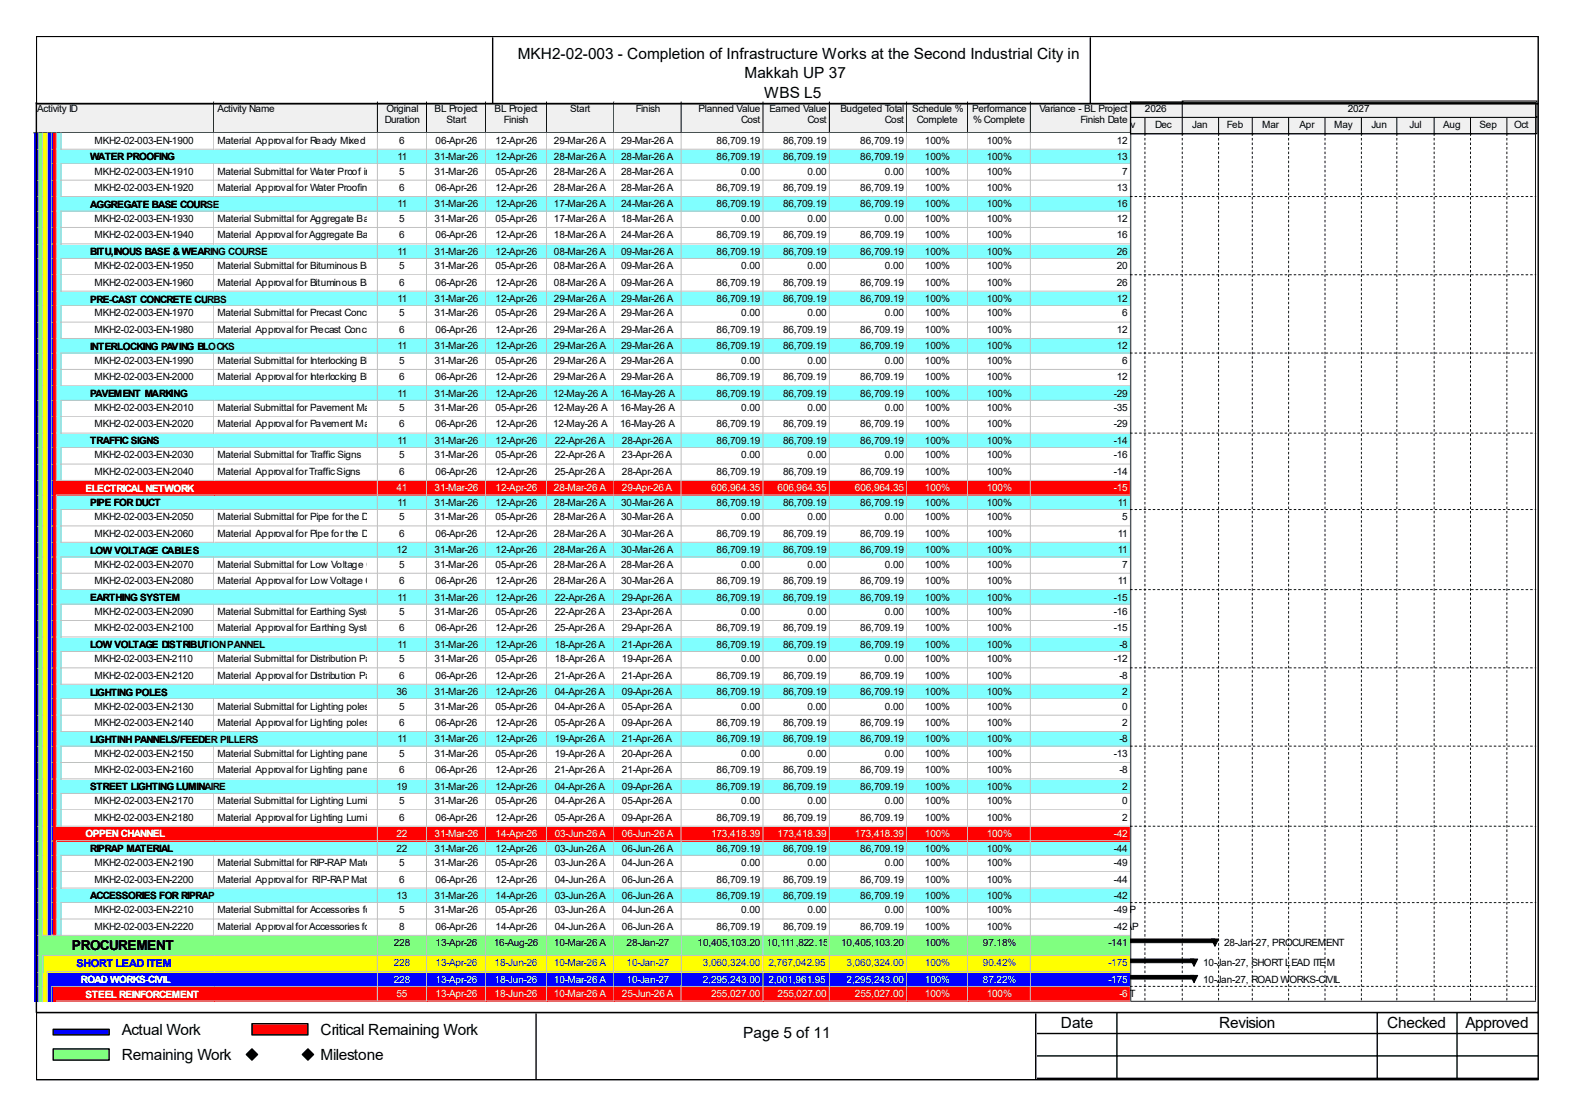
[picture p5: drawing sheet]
<svg xmlns="http://www.w3.org/2000/svg" width="297mm" height="210mm" viewBox="0 0 297 210" stroke-linecap="round" stroke-linejoin="round" font-family="sans-serif">
<defs><g id="words">
<g font-size="2.9">
<text x="97.6" y="11.1">MKH2-02-003 - Completion of Infrastructure Works at the Second Industrial City in</text>
<text x="140.3" y="14.8">Makkah UP 37</text>
<text x="144" y="18.5">WBS L5</text>
<text x="22.9" y="194.9">Actual Work</text>
<text x="60.4" y="194.9">Critical Remaining Work</text>
<text x="140.1" y="195.5">Page 5 of 11</text>
<text x="199.9" y="193.6">Date</text>
<text x="229.7" y="193.6">Revision</text>
<text x="261.4" y="193.6">Checked</text>
<text x="276.2" y="193.6">Approved</text>
<text x="22.9" y="199.7">Remaining Work</text>
<text x="60.4" y="199.7">Milestone</text>
</g>
<text font-size="2.6" x="13.5" y="178.9">PROCUREMENT</text>
<text font-size="2.1" fill="#00f" x="14.4" y="182.2">SHORT LEAD ITEM</text>
<g font-size="1.9">
<text x="7" y="21.1">Activity ID</text>
<text x="41" y="21.1">Activity Name</text>
<text x="72.5" y="23.1">Duration</text>
<text x="72.9" y="21.1">Original</text>
<text x="81.9" y="21.1">BL Project</text>
<text x="84.2" y="23.1">Start</text>
<text x="93.2" y="21.1">BL Project</text>
<text x="95" y="23.1">Finish</text>
<text x="107.4" y="21.1">Start</text>
<text x="119.8" y="21.1">Finish</text>
<text x="131.6" y="21.1">Planned Value</text>
<text x="139.7" y="23.1">Cost</text>
<text x="145" y="21.1">Earned Value</text>
<text x="152.2" y="23.1">Cost</text>
<text x="158.4" y="21.1">Budgeted Total</text>
<text x="166.8" y="23.1">Cost</text>
<text x="171.9" y="21.1">Schedule %</text>
<text x="172.8" y="23.1">Complete</text>
<text x="183.2" y="21.1">Performance</text>
<text x="183.4" y="23.1">% Complete</text>
<text x="195.9" y="21.1">Variance - BL Project</text>
<text x="203.6" y="23.1">Finish Date</text>
<text x="215.8" y="21.1">2026</text>
<text x="254" y="21.1">2027</text>
<text x="17.8" y="27.1">MKH2-02-003-EN-1900</text>
<text x="41" y="27.1">Material Approval for Ready Mixed Concrete</text>
<text x="75.2" y="27.1">6</text>
<text x="82.1" y="27.1">06-Apr-26</text>
<text x="93.4" y="27.1">12-Apr-26</text>
<text x="104.4" y="27.1">29-Mar-26 A</text>
<text x="117.1" y="27.1">29-Mar-26 A</text>
<text x="135" y="27.1">86,709.19</text>
<text x="147.6" y="27.1">86,709.19</text>
<text x="162.1" y="27.1">86,709.19</text>
<text x="174.3" y="27.1">100%</text>
<text x="186" y="27.1">100%</text>
<text x="210.5" y="27.1">12</text>
<text x="210.8" y="24.1">Nov</text>
<text x="217.7" y="24.1">Dec</text>
<text x="224.7" y="24.1">Jan</text>
<text x="231.2" y="24.1">Feb</text>
<text x="237.9" y="24.1">Mar</text>
<text x="244.9" y="24.1">Apr</text>
<text x="251.4" y="24.1">May</text>
<text x="258.4" y="24.1">Jun</text>
<text x="265.6" y="24.1">Jul</text>
<text x="272" y="24.1">Aug</text>
<text x="278.8" y="24.1">Sep</text>
<text x="285.4" y="24.1">Oct</text>
<text x="17" y="30.2">WATER PROOFING</text>
<text x="17.8" y="32.9">MKH2-02-003-EN-1910</text>
<text x="17.8" y="36">MKH2-02-003-EN-1920</text>
<text x="41" y="32.9">Material Submittal for Water Proof ing</text>
<text x="41" y="36">Material Approval for Water Proofing</text>
<text x="74.9" y="30.1">11</text>
<text x="75.2" y="32.9">5</text>
<text x="75.2" y="36">6</text>
<text x="81.9" y="30.1">31-Mar-26</text>
<text x="81.9" y="32.9">31-Mar-26</text>
<text x="82.1" y="36">06-Apr-26</text>
<text x="93.4" y="30.1">12-Apr-26</text>
<text x="93.4" y="32.9">05-Apr-26</text>
<text x="93.4" y="36">12-Apr-26</text>
<text x="104.4" y="30.1">28-Mar-26 A</text>
<text x="104.4" y="32.9">28-Mar-26 A</text>
<text x="104.4" y="36">28-Mar-26 A</text>
<text x="117.1" y="30.1">28-Mar-26 A</text>
<text x="117.1" y="32.9">28-Mar-26 A</text>
<text x="117.1" y="36">28-Mar-26 A</text>
<text x="135" y="30.1">86,709.19</text>
<text x="135" y="36">86,709.19</text>
<text x="139.7" y="32.9">0.00</text>
<text x="147.6" y="30.1">86,709.19</text>
<text x="147.6" y="36">86,709.19</text>
<text x="152.2" y="32.9">0.00</text>
<text x="162.1" y="30.1">86,709.19</text>
<text x="162.1" y="36">86,709.19</text>
<text x="166.8" y="32.9">0.00</text>
<text x="174.3" y="30.1">100%</text>
<text x="174.3" y="32.9">100%</text>
<text x="174.3" y="36">100%</text>
<text x="186" y="30.1">100%</text>
<text x="186" y="32.9">100%</text>
<text x="186" y="36">100%</text>
<text x="210.5" y="30.1">13</text>
<text x="210.5" y="36">13</text>
<text x="211.5" y="32.9">7</text>
<text x="17" y="39.2">AGGREGATE BASE COURSE</text>
<text x="17.8" y="41.8">MKH2-02-003-EN-1930</text>
<text x="41" y="41.8">Material Submittal for Aggregate Base Cource</text>
<text x="74.9" y="39.1">11</text>
<text x="75.2" y="41.8">5</text>
<text x="81.9" y="39.1">31-Mar-26</text>
<text x="81.9" y="41.8">31-Mar-26</text>
<text x="93.4" y="39.1">12-Apr-26</text>
<text x="93.4" y="41.8">05-Apr-26</text>
<text x="104.4" y="39.1">17-Mar-26 A</text>
<text x="104.4" y="41.8">17-Mar-26 A</text>
<text x="117.1" y="39.1">24-Mar-26 A</text>
<text x="117.1" y="41.8">18-Mar-26 A</text>
<text x="135" y="39.1">86,709.19</text>
<text x="139.7" y="41.8">0.00</text>
<text x="147.6" y="39.1">86,709.19</text>
<text x="152.2" y="41.8">0.00</text>
<text x="162.1" y="39.1">86,709.19</text>
<text x="166.8" y="41.8">0.00</text>
<text x="174.3" y="39.1">100%</text>
<text x="174.3" y="41.8">100%</text>
<text x="186" y="39.1">100%</text>
<text x="186" y="41.8">100%</text>
<text x="210.5" y="39.1">16</text>
<text x="210.5" y="41.8">12</text>
<text x="17.8" y="44.9">MKH2-02-003-EN-1940</text>
<text x="41" y="44.9">Material Approval for Aggregate Base Cource</text>
<text x="74.9" y="48">11</text>
<text x="75.2" y="44.9">6</text>
<text x="81.9" y="48">31-Mar-26</text>
<text x="82.1" y="44.9">06-Apr-26</text>
<text x="93.4" y="44.9">12-Apr-26</text>
<text x="93.4" y="48">12-Apr-26</text>
<text x="104.4" y="44.9">18-Mar-26 A</text>
<text x="104.4" y="48">08-Mar-26 A</text>
<text x="117.1" y="44.9">24-Mar-26 A</text>
<text x="117.1" y="48">09-Mar-26 A</text>
<text x="135" y="44.9">86,709.19</text>
<text x="135" y="48">86,709.19</text>
<text x="147.6" y="44.9">86,709.19</text>
<text x="147.6" y="48">86,709.19</text>
<text x="162.1" y="44.9">86,709.19</text>
<text x="162.1" y="48">86,709.19</text>
<text x="174.3" y="44.9">100%</text>
<text x="174.3" y="48">100%</text>
<text x="186" y="44.9">100%</text>
<text x="186" y="48">100%</text>
<text x="210.5" y="44.9">16</text>
<text x="210.5" y="48">26</text>
<text x="17" y="48">BITU,INOUS BASE &amp; WEARING COURSE</text>
<text x="17.8" y="50.7">MKH2-02-003-EN-1950</text>
<text x="17.8" y="53.8">MKH2-02-003-EN-1960</text>
<text x="41" y="50.7">Material Submittal for Bituminous Base &amp; Wearing Cource</text>
<text x="41" y="53.8">Material Approval for Bituminous Base &amp; Wearing Cource</text>
<text x="75.2" y="50.7">5</text>
<text x="75.2" y="53.8">6</text>
<text x="81.9" y="50.7">31-Mar-26</text>
<text x="82.1" y="53.8">06-Apr-26</text>
<text x="93.4" y="50.7">05-Apr-26</text>
<text x="93.4" y="53.8">12-Apr-26</text>
<text x="104.4" y="50.7">08-Mar-26 A</text>
<text x="104.4" y="53.8">08-Mar-26 A</text>
<text x="117.1" y="50.7">09-Mar-26 A</text>
<text x="117.1" y="53.8">09-Mar-26 A</text>
<text x="135" y="53.8">86,709.19</text>
<text x="139.7" y="50.7">0.00</text>
<text x="147.6" y="53.8">86,709.19</text>
<text x="152.2" y="50.7">0.00</text>
<text x="162.1" y="53.8">86,709.19</text>
<text x="166.8" y="50.7">0.00</text>
<text x="174.3" y="50.7">100%</text>
<text x="174.3" y="53.8">100%</text>
<text x="186" y="50.7">100%</text>
<text x="186" y="53.8">100%</text>
<text x="210.5" y="50.7">20</text>
<text x="210.5" y="53.8">26</text>
<text x="17" y="57">PRE-CAST CONCRETE CURBS</text>
<text x="17.8" y="59.6">MKH2-02-003-EN-1970</text>
<text x="41" y="59.6">Material Submittal for Precast Concrete Curb</text>
<text x="74.9" y="56.9">11</text>
<text x="75.2" y="59.6">5</text>
<text x="81.9" y="56.9">31-Mar-26</text>
<text x="81.9" y="59.6">31-Mar-26</text>
<text x="93.4" y="56.9">12-Apr-26</text>
<text x="93.4" y="59.6">05-Apr-26</text>
<text x="104.4" y="56.9">29-Mar-26 A</text>
<text x="104.4" y="59.6">29-Mar-26 A</text>
<text x="117.1" y="56.9">29-Mar-26 A</text>
<text x="117.1" y="59.6">29-Mar-26 A</text>
<text x="135" y="56.9">86,709.19</text>
<text x="139.7" y="59.6">0.00</text>
<text x="147.6" y="56.9">86,709.19</text>
<text x="152.2" y="59.6">0.00</text>
<text x="162.1" y="56.9">86,709.19</text>
<text x="166.8" y="59.6">0.00</text>
<text x="174.3" y="56.9">100%</text>
<text x="174.3" y="59.6">100%</text>
<text x="186" y="56.9">100%</text>
<text x="186" y="59.6">100%</text>
<text x="210.5" y="56.9">12</text>
<text x="211.5" y="59.6">6</text>
<text x="17" y="65.9">INTERLOCKING PAVING BLOCKS</text>
<text x="17.8" y="62.7">MKH2-02-003-EN-1980</text>
<text x="41" y="62.7">Material Approval for Precast Concrete Curb</text>
<text x="74.9" y="65.8">11</text>
<text x="75.2" y="62.7">6</text>
<text x="81.9" y="65.8">31-Mar-26</text>
<text x="82.1" y="62.7">06-Apr-26</text>
<text x="93.4" y="62.7">12-Apr-26</text>
<text x="93.4" y="65.8">12-Apr-26</text>
<text x="104.4" y="62.7">29-Mar-26 A</text>
<text x="104.4" y="65.8">29-Mar-26 A</text>
<text x="117.1" y="62.7">29-Mar-26 A</text>
<text x="117.1" y="65.8">29-Mar-26 A</text>
<text x="135" y="62.7">86,709.19</text>
<text x="135" y="65.8">86,709.19</text>
<text x="147.6" y="62.7">86,709.19</text>
<text x="147.6" y="65.8">86,709.19</text>
<text x="162.1" y="62.7">86,709.19</text>
<text x="162.1" y="65.8">86,709.19</text>
<text x="174.3" y="62.7">100%</text>
<text x="174.3" y="65.8">100%</text>
<text x="186" y="62.7">100%</text>
<text x="186" y="65.8">100%</text>
<text x="210.5" y="62.7">12</text>
<text x="210.5" y="65.8">12</text>
<text x="17.8" y="68.5">MKH2-02-003-EN-1990</text>
<text x="17.8" y="71.6">MKH2-02-003-EN-2000</text>
<text x="41" y="68.5">Material Submittal for Interlocking Block Pavers</text>
<text x="41" y="71.6">Material Approval for Interlocking Block Pavers</text>
<text x="75.2" y="68.5">5</text>
<text x="75.2" y="71.6">6</text>
<text x="81.9" y="68.5">31-Mar-26</text>
<text x="82.1" y="71.6">06-Apr-26</text>
<text x="93.4" y="68.5">05-Apr-26</text>
<text x="93.4" y="71.6">12-Apr-26</text>
<text x="104.4" y="68.5">29-Mar-26 A</text>
<text x="104.4" y="71.6">29-Mar-26 A</text>
<text x="117.1" y="68.5">29-Mar-26 A</text>
<text x="117.1" y="71.6">29-Mar-26 A</text>
<text x="135" y="71.6">86,709.19</text>
<text x="139.7" y="68.5">0.00</text>
<text x="147.6" y="71.6">86,709.19</text>
<text x="152.2" y="68.5">0.00</text>
<text x="162.1" y="71.6">86,709.19</text>
<text x="166.8" y="68.5">0.00</text>
<text x="174.3" y="68.5">100%</text>
<text x="174.3" y="71.6">100%</text>
<text x="186" y="68.5">100%</text>
<text x="186" y="71.6">100%</text>
<text x="210.5" y="71.6">12</text>
<text x="211.5" y="68.5">6</text>
<text x="17" y="74.8">PAVEMENT MARKING</text>
<text x="17.8" y="77.4">MKH2-02-003-EN-2010</text>
<text x="41" y="77.4">Material Submittal for Pavement Markings 5</text>
<text x="74.9" y="74.7">11</text>
<text x="81.9" y="74.7">31-Mar-26</text>
<text x="81.9" y="77.4">31-Mar-26</text>
<text x="93.4" y="74.7">12-Apr-26</text>
<text x="93.4" y="77.4">05-Apr-26</text>
<text x="104.2" y="74.7">12-May-26 A</text>
<text x="104.2" y="77.4">12-May-26 A</text>
<text x="116.9" y="74.7">16-May-26 A</text>
<text x="116.9" y="77.4">16-May-26 A</text>
<text x="135" y="74.7">86,709.19</text>
<text x="139.7" y="77.4">0.00</text>
<text x="147.6" y="74.7">86,709.19</text>
<text x="152.2" y="77.4">0.00</text>
<text x="162.1" y="74.7">86,709.19</text>
<text x="166.8" y="77.4">0.00</text>
<text x="174.3" y="74.7">100%</text>
<text x="174.3" y="77.4">100%</text>
<text x="186" y="74.7">100%</text>
<text x="186" y="77.4">100%</text>
<text x="209.9" y="74.7">-29</text>
<text x="209.9" y="77.4">-35</text>
<text x="17" y="83.7">TRAFFIC SIGNS</text>
<text x="17.8" y="80.5">MKH2-02-003-EN-2020</text>
<text x="41" y="80.5">Material Approval for Pavement Markings 6</text>
<text x="74.9" y="83.6">11</text>
<text x="81.9" y="83.6">31-Mar-26</text>
<text x="82.1" y="80.5">06-Apr-26</text>
<text x="93.4" y="80.5">12-Apr-26</text>
<text x="93.4" y="83.6">12-Apr-26</text>
<text x="104.2" y="80.5">12-May-26 A</text>
<text x="104.6" y="83.6">22-Apr-26 A</text>
<text x="116.9" y="80.5">16-May-26 A</text>
<text x="117.2" y="83.6">28-Apr-26 A</text>
<text x="135" y="80.5">86,709.19</text>
<text x="135" y="83.6">86,709.19</text>
<text x="147.6" y="80.5">86,709.19</text>
<text x="147.6" y="83.6">86,709.19</text>
<text x="162.1" y="80.5">86,709.19</text>
<text x="162.1" y="83.6">86,709.19</text>
<text x="174.3" y="80.5">100%</text>
<text x="174.3" y="83.6">100%</text>
<text x="186" y="80.5">100%</text>
<text x="186" y="83.6">100%</text>
<text x="209.9" y="80.5">-29</text>
<text x="209.9" y="83.6">-14</text>
<text x="17.8" y="86.4">MKH2-02-003-EN-2030</text>
<text x="17.8" y="89.5">MKH2-02-003-EN-2040</text>
<text x="41" y="86.4">Material Submittal for Traffic Signs</text>
<text x="41" y="89.5">Material Approval for Traffic Signs</text>
<text x="75.2" y="86.4">5</text>
<text x="75.2" y="89.5">6</text>
<text x="81.9" y="86.4">31-Mar-26</text>
<text x="82.1" y="89.5">06-Apr-26</text>
<text x="93.4" y="86.4">05-Apr-26</text>
<text x="93.4" y="89.5">12-Apr-26</text>
<text x="104.6" y="86.4">22-Apr-26 A</text>
<text x="104.6" y="89.5">25-Apr-26 A</text>
<text x="117.2" y="86.4">23-Apr-26 A</text>
<text x="117.2" y="89.5">28-Apr-26 A</text>
<text x="135" y="89.5">86,709.19</text>
<text x="139.7" y="86.4">0.00</text>
<text x="147.6" y="89.5">86,709.19</text>
<text x="152.2" y="86.4">0.00</text>
<text x="162.1" y="89.5">86,709.19</text>
<text x="166.8" y="86.4">0.00</text>
<text x="174.3" y="86.4">100%</text>
<text x="174.3" y="89.5">100%</text>
<text x="186" y="86.4">100%</text>
<text x="186" y="89.5">100%</text>
<text x="209.9" y="86.4">-16</text>
<text x="209.9" y="89.5">-14</text>
<text x="17" y="95.3">PIPE FOR DUCT</text>
<text x="74.9" y="95.2">11</text>
<text x="81.9" y="95.2">31-Mar-26</text>
<text x="93.4" y="95.2">12-Apr-26</text>
<text x="104.4" y="95.2">28-Mar-26 A</text>
<text x="117.1" y="95.2">30-Mar-26 A</text>
<text x="135" y="95.2">86,709.19</text>
<text x="147.6" y="95.2">86,709.19</text>
<text x="162.1" y="95.2">86,709.19</text>
<text x="174.3" y="95.2">100%</text>
<text x="186" y="95.2">100%</text>
<text x="210.7" y="95.2">11</text>
<text x="17.8" y="98">MKH2-02-003-EN-2050</text>
<text x="17.8" y="101.1">MKH2-02-003-EN-2060</text>
<text x="41" y="98">Material Submittal for Pipe for the Duct</text>
<text x="41" y="101.1">Material Approval for Pipe for the Duct</text>
<text x="75.2" y="98">5</text>
<text x="75.2" y="101.1">6</text>
<text x="81.9" y="98">31-Mar-26</text>
<text x="82.1" y="101.1">06-Apr-26</text>
<text x="93.4" y="98">05-Apr-26</text>
<text x="93.4" y="101.1">12-Apr-26</text>
<text x="104.4" y="98">28-Mar-26 A</text>
<text x="104.4" y="101.1">28-Mar-26 A</text>
<text x="117.1" y="98">30-Mar-26 A</text>
<text x="117.1" y="101.1">30-Mar-26 A</text>
<text x="135" y="101.1">86,709.19</text>
<text x="139.7" y="98">0.00</text>
<text x="147.6" y="101.1">86,709.19</text>
<text x="152.2" y="98">0.00</text>
<text x="162.1" y="101.1">86,709.19</text>
<text x="166.8" y="98">0.00</text>
<text x="174.3" y="98">100%</text>
<text x="174.3" y="101.1">100%</text>
<text x="186" y="98">100%</text>
<text x="186" y="101.1">100%</text>
<text x="210.7" y="101.1">11</text>
<text x="211.5" y="98">5</text>
<text x="17" y="104.3">LOW VOLTAGE CABLES</text>
<text x="17.8" y="106.9">MKH2-02-003-EN-2070</text>
<text x="41" y="106.9">Material Submittal for Low Voltage Cables 5</text>
<text x="74.7" y="104.2">12</text>
<text x="81.9" y="104.2">31-Mar-26</text>
<text x="81.9" y="106.9">31-Mar-26</text>
<text x="93.4" y="104.2">12-Apr-26</text>
<text x="93.4" y="106.9">05-Apr-26</text>
<text x="104.4" y="104.2">28-Mar-26 A</text>
<text x="104.4" y="106.9">28-Mar-26 A</text>
<text x="117.1" y="104.2">30-Mar-26 A</text>
<text x="117.1" y="106.9">28-Mar-26 A</text>
<text x="135" y="104.2">86,709.19</text>
<text x="139.7" y="106.9">0.00</text>
<text x="147.6" y="104.2">86,709.19</text>
<text x="152.2" y="106.9">0.00</text>
<text x="162.1" y="104.2">86,709.19</text>
<text x="166.8" y="106.9">0.00</text>
<text x="174.3" y="104.2">100%</text>
<text x="174.3" y="106.9">100%</text>
<text x="186" y="104.2">100%</text>
<text x="186" y="106.9">100%</text>
<text x="210.7" y="104.2">11</text>
<text x="211.5" y="106.9">7</text>
<text x="17" y="113.2">EARTHING SYSTEM</text>
<text x="17.8" y="110">MKH2-02-003-EN-2080</text>
<text x="41" y="110">Material Approval for Low Voltage Cables 6</text>
<text x="74.9" y="113.1">11</text>
<text x="81.9" y="113.1">31-Mar-26</text>
<text x="82.1" y="110">06-Apr-26</text>
<text x="93.4" y="110">12-Apr-26</text>
<text x="93.4" y="113.1">12-Apr-26</text>
<text x="104.4" y="110">28-Mar-26 A</text>
<text x="104.6" y="113.1">22-Apr-26 A</text>
<text x="117.1" y="110">30-Mar-26 A</text>
<text x="117.2" y="113.1">29-Apr-26 A</text>
<text x="135" y="110">86,709.19</text>
<text x="135" y="113.1">86,709.19</text>
<text x="147.6" y="110">86,709.19</text>
<text x="147.6" y="113.1">86,709.19</text>
<text x="162.1" y="110">86,709.19</text>
<text x="162.1" y="113.1">86,709.19</text>
<text x="174.3" y="110">100%</text>
<text x="174.3" y="113.1">100%</text>
<text x="186" y="110">100%</text>
<text x="186" y="113.1">100%</text>
<text x="209.9" y="113.1">-15</text>
<text x="210.7" y="110">11</text>
<text x="17.8" y="115.8">MKH2-02-003-EN-2090</text>
<text x="17.8" y="118.9">MKH2-02-003-EN-2100</text>
<text x="41" y="115.8">Material Submittal for Earthing System</text>
<text x="41" y="118.9">Material Approval for Earthing System</text>
<text x="75.2" y="115.8">5</text>
<text x="75.2" y="118.9">6</text>
<text x="81.9" y="115.8">31-Mar-26</text>
<text x="82.1" y="118.9">06-Apr-26</text>
<text x="93.4" y="115.8">05-Apr-26</text>
<text x="93.4" y="118.9">12-Apr-26</text>
<text x="104.6" y="115.8">22-Apr-26 A</text>
<text x="104.6" y="118.9">25-Apr-26 A</text>
<text x="117.2" y="115.8">23-Apr-26 A</text>
<text x="117.2" y="118.9">29-Apr-26 A</text>
<text x="135" y="118.9">86,709.19</text>
<text x="139.7" y="115.8">0.00</text>
<text x="147.6" y="118.9">86,709.19</text>
<text x="152.2" y="115.8">0.00</text>
<text x="162.1" y="118.9">86,709.19</text>
<text x="166.8" y="115.8">0.00</text>
<text x="174.3" y="115.8">100%</text>
<text x="174.3" y="118.9">100%</text>
<text x="186" y="115.8">100%</text>
<text x="186" y="118.9">100%</text>
<text x="209.9" y="115.8">-16</text>
<text x="209.9" y="118.9">-15</text>
<text x="17" y="122.1">LOW VOLTAGE DISTRIBUTION PANNEL</text>
<text x="17.8" y="124.8">MKH2-02-003-EN-2110</text>
<text x="41" y="124.8">Material Submittal for Distribution Panel</text>
<text x="74.9" y="122">11</text>
<text x="75.2" y="124.8">5</text>
<text x="81.9" y="122">31-Mar-26</text>
<text x="81.9" y="124.8">31-Mar-26</text>
<text x="93.4" y="122">12-Apr-26</text>
<text x="93.4" y="124.8">05-Apr-26</text>
<text x="104.6" y="122">18-Apr-26 A</text>
<text x="104.6" y="124.8">18-Apr-26 A</text>
<text x="117.2" y="122">21-Apr-26 A</text>
<text x="117.2" y="124.8">19-Apr-26 A</text>
<text x="135" y="122">86,709.19</text>
<text x="139.7" y="124.8">0.00</text>
<text x="147.6" y="122">86,709.19</text>
<text x="152.2" y="124.8">0.00</text>
<text x="162.1" y="122">86,709.19</text>
<text x="166.8" y="124.8">0.00</text>
<text x="174.3" y="122">100%</text>
<text x="174.3" y="124.8">100%</text>
<text x="186" y="122">100%</text>
<text x="186" y="124.8">100%</text>
<text x="209.9" y="124.8">-12</text>
<text x="211" y="122">-8</text>
<text x="17" y="131">LIGHTING POLES</text>
<text x="17.8" y="127.8">MKH2-02-003-EN-2120</text>
<text x="41" y="127.8">Material Approval for Distribution Panel</text>
<text x="74.7" y="130.9">36</text>
<text x="75.2" y="127.8">6</text>
<text x="81.9" y="130.9">31-Mar-26</text>
<text x="82.1" y="127.8">06-Apr-26</text>
<text x="93.4" y="127.8">12-Apr-26</text>
<text x="93.4" y="130.9">12-Apr-26</text>
<text x="104.6" y="127.8">21-Apr-26 A</text>
<text x="104.6" y="130.9">04-Apr-26 A</text>
<text x="117.2" y="127.8">21-Apr-26 A</text>
<text x="117.2" y="130.9">09-Apr-26 A</text>
<text x="135" y="127.8">86,709.19</text>
<text x="135" y="130.9">86,709.19</text>
<text x="147.6" y="127.8">86,709.19</text>
<text x="147.6" y="130.9">86,709.19</text>
<text x="162.1" y="127.8">86,709.19</text>
<text x="162.1" y="130.9">86,709.19</text>
<text x="174.3" y="127.8">100%</text>
<text x="174.3" y="130.9">100%</text>
<text x="186" y="127.8">100%</text>
<text x="186" y="130.9">100%</text>
<text x="211" y="127.8">-8</text>
<text x="211.5" y="130.9">2</text>
<text x="17.8" y="133.6">MKH2-02-003-EN-2130</text>
<text x="17.8" y="136.7">MKH2-02-003-EN-2140</text>
<text x="41" y="133.6">Material Submittal for Lighting poles</text>
<text x="41" y="136.7">Material Approval for Lighting poles</text>
<text x="75.2" y="133.6">5</text>
<text x="75.2" y="136.7">6</text>
<text x="81.9" y="133.6">31-Mar-26</text>
<text x="82.1" y="136.7">06-Apr-26</text>
<text x="93.4" y="133.6">05-Apr-26</text>
<text x="93.4" y="136.7">12-Apr-26</text>
<text x="104.6" y="133.6">04-Apr-26 A</text>
<text x="104.6" y="136.7">05-Apr-26 A</text>
<text x="117.2" y="133.6">05-Apr-26 A</text>
<text x="117.2" y="136.7">09-Apr-26 A</text>
<text x="135" y="136.7">86,709.19</text>
<text x="139.7" y="133.6">0.00</text>
<text x="147.6" y="136.7">86,709.19</text>
<text x="152.2" y="133.6">0.00</text>
<text x="162.1" y="136.7">86,709.19</text>
<text x="166.8" y="133.6">0.00</text>
<text x="174.3" y="133.6">100%</text>
<text x="174.3" y="136.7">100%</text>
<text x="186" y="133.6">100%</text>
<text x="186" y="136.7">100%</text>
<text x="211.5" y="133.6">0</text>
<text x="211.5" y="136.7">2</text>
<text x="17" y="139.9">LIGHTINH PANNELS/FEEDER PILLERS</text>
<text x="17.8" y="142.6">MKH2-02-003-EN-2150</text>
<text x="41" y="142.6">Material Submittal for Lighting panels/Feeder Pillers31-Mar-26</text>
<text x="74.9" y="139.8">11</text>
<text x="75.2" y="142.6">5</text>
<text x="81.9" y="139.8">31-Mar-26</text>
<text x="93.4" y="139.8">12-Apr-26</text>
<text x="93.4" y="142.6">05-Apr-26</text>
<text x="104.6" y="139.8">19-Apr-26 A</text>
<text x="104.6" y="142.6">19-Apr-26 A</text>
<text x="117.2" y="139.8">21-Apr-26 A</text>
<text x="117.2" y="142.6">20-Apr-26 A</text>
<text x="135" y="139.8">86,709.19</text>
<text x="139.7" y="142.6">0.00</text>
<text x="147.6" y="139.8">86,709.19</text>
<text x="152.2" y="142.6">0.00</text>
<text x="162.1" y="139.8">86,709.19</text>
<text x="166.8" y="142.6">0.00</text>
<text x="174.3" y="139.8">100%</text>
<text x="174.3" y="142.6">100%</text>
<text x="186" y="139.8">100%</text>
<text x="186" y="142.6">100%</text>
<text x="209.9" y="142.6">-13</text>
<text x="211" y="139.8">-8</text>
<text x="17" y="148.8">STREET LIGHTING LUMINAIRE</text>
<text x="17.8" y="145.7">MKH2-02-003-EN-2160</text>
<text x="41" y="145.7">Material Approval for Lighting panels/Feeder Pillers06-Apr-26</text>
<text x="74.7" y="148.8">19</text>
<text x="75.2" y="145.7">6</text>
<text x="81.9" y="148.8">31-Mar-26</text>
<text x="93.4" y="145.7">12-Apr-26</text>
<text x="93.4" y="148.8">12-Apr-26</text>
<text x="104.6" y="145.7">21-Apr-26 A</text>
<text x="104.6" y="148.8">04-Apr-26 A</text>
<text x="117.2" y="145.7">21-Apr-26 A</text>
<text x="117.2" y="148.8">09-Apr-26 A</text>
<text x="135" y="145.7">86,709.19</text>
<text x="135" y="148.8">86,709.19</text>
<text x="147.6" y="145.7">86,709.19</text>
<text x="147.6" y="148.8">86,709.19</text>
<text x="162.1" y="145.7">86,709.19</text>
<text x="162.1" y="148.8">86,709.19</text>
<text x="174.3" y="145.7">100%</text>
<text x="174.3" y="148.8">100%</text>
<text x="186" y="145.7">100%</text>
<text x="186" y="148.8">100%</text>
<text x="211" y="145.7">-8</text>
<text x="211.5" y="148.8">2</text>
<text x="17.8" y="151.5">MKH2-02-003-EN-2170</text>
<text x="17.8" y="154.6">MKH2-02-003-EN-2180</text>
<text x="41" y="151.5">Material Submittal for Lighting Luminaire</text>
<text x="41" y="154.6">Material Approval for Lighting Luminaire</text>
<text x="75.2" y="151.5">5</text>
<text x="75.2" y="154.6">6</text>
<text x="81.9" y="151.5">31-Mar-26</text>
<text x="82.1" y="154.6">06-Apr-26</text>
<text x="93.4" y="151.5">05-Apr-26</text>
<text x="93.4" y="154.6">12-Apr-26</text>
<text x="104.6" y="151.5">04-Apr-26 A</text>
<text x="104.6" y="154.6">05-Apr-26 A</text>
<text x="117.2" y="151.5">05-Apr-26 A</text>
<text x="117.2" y="154.6">09-Apr-26 A</text>
<text x="135" y="154.6">86,709.19</text>
<text x="139.7" y="151.5">0.00</text>
<text x="147.6" y="154.6">86,709.19</text>
<text x="152.2" y="151.5">0.00</text>
<text x="162.1" y="154.6">86,709.19</text>
<text x="166.8" y="151.5">0.00</text>
<text x="174.3" y="151.5">100%</text>
<text x="174.3" y="154.6">100%</text>
<text x="186" y="151.5">100%</text>
<text x="186" y="154.6">100%</text>
<text x="211.5" y="151.5">0</text>
<text x="211.5" y="154.6">2</text>
<text x="17" y="160.5">RIPRAP MATERIAL</text>
<text x="74.7" y="160.4">22</text>
<text x="81.9" y="160.4">31-Mar-26</text>
<text x="93.4" y="160.4">12-Apr-26</text>
<text x="104.6" y="160.4">03-Jun-26 A</text>
<text x="117.2" y="160.4">06-Jun-26 A</text>
<text x="135" y="160.4">86,709.19</text>
<text x="147.6" y="160.4">86,709.19</text>
<text x="162.1" y="160.4">86,709.19</text>
<text x="174.3" y="160.4">100%</text>
<text x="186" y="160.4">100%</text>
<text x="209.9" y="160.4">-44</text>
<text x="17.8" y="163.2">MKH2-02-003-EN-2190</text>
<text x="17.8" y="166.2">MKH2-02-003-EN-2200</text>
<text x="41" y="163.2">Material Submittal for RIP-RAP Material</text>
<text x="41" y="166.2">Material Approval for RIP-RAP Material</text>
<text x="75.2" y="163.2">5</text>
<text x="75.2" y="166.2">6</text>
<text x="81.9" y="163.2">31-Mar-26</text>
<text x="82.1" y="166.2">06-Apr-26</text>
<text x="93.4" y="163.2">05-Apr-26</text>
<text x="93.4" y="166.2">12-Apr-26</text>
<text x="104.6" y="163.2">03-Jun-26 A</text>
<text x="104.6" y="166.2">04-Jun-26 A</text>
<text x="117.2" y="163.2">04-Jun-26 A</text>
<text x="117.2" y="166.2">06-Jun-26 A</text>
<text x="135" y="166.2">86,709.19</text>
<text x="139.7" y="163.2">0.00</text>
<text x="147.6" y="166.2">86,709.19</text>
<text x="152.2" y="163.2">0.00</text>
<text x="162.1" y="166.2">86,709.19</text>
<text x="166.8" y="163.2">0.00</text>
<text x="174.3" y="163.2">100%</text>
<text x="174.3" y="166.2">100%</text>
<text x="186" y="163.2">100%</text>
<text x="186" y="166.2">100%</text>
<text x="209.9" y="163.2">-49</text>
<text x="209.9" y="166.2">-44</text>
<text x="17" y="169.4">ACCESSORIES FOR RIPRAP</text>
<text x="17.8" y="172">MKH2-02-003-EN-2210</text>
<text x="41" y="172">Material Submittal for Accessories for RIP-RAP</text>
<text x="74.7" y="169.3">13</text>
<text x="75.2" y="172">5</text>
<text x="81.9" y="169.3">31-Mar-26</text>
<text x="81.9" y="172">31-Mar-26</text>
<text x="93.4" y="169.3">14-Apr-26</text>
<text x="93.4" y="172">05-Apr-26</text>
<text x="104.6" y="169.3">03-Jun-26 A</text>
<text x="104.6" y="172">03-Jun-26 A</text>
<text x="117.2" y="169.3">06-Jun-26 A</text>
<text x="117.2" y="172">04-Jun-26 A</text>
<text x="135" y="169.3">86,709.19</text>
<text x="139.7" y="172">0.00</text>
<text x="147.6" y="169.3">86,709.19</text>
<text x="152.2" y="172">0.00</text>
<text x="162.1" y="169.3">86,709.19</text>
<text x="166.8" y="172">0.00</text>
<text x="174.3" y="169.3">100%</text>
<text x="174.3" y="172">100%</text>
<text x="177.4" y="172">Material Submittal for Accessories for RIP-RAP</text>
<text x="186" y="169.3">100%</text>
<text x="186" y="172">100%</text>
<text x="209.9" y="169.3">-42</text>
<text x="209.9" y="172">-49</text>
<text x="17.8" y="175.1">MKH2-02-003-EN-2220</text>
<text x="41" y="175.1">Material Approval for Accessories for RIP-RAP</text>
<text x="74.2" y="178.2">228</text>
<text x="75.2" y="175.1">8</text>
<text x="82.1" y="175.1">06-Apr-26</text>
<text x="82.1" y="178.2">13-Apr-26</text>
<text x="93" y="178.2">16-Aug-26</text>
<text x="93.4" y="175.1">14-Apr-26</text>
<text x="104.4" y="178.2">10-Mar-26 A</text>
<text x="104.6" y="175.1">04-Jun-26 A</text>
<text x="117.2" y="175.1">06-Jun-26 A</text>
<text x="118.1" y="178.2">28-Jan-27</text>
<text x="131.4" y="178.2">10,405,103.20</text>
<text x="135" y="175.1">86,709.19</text>
<text x="144.5" y="178.2">10,111,822.15</text>
<text x="147.6" y="175.1">86,709.19</text>
<text x="158.5" y="178.2">10,405,103.20</text>
<text x="162.1" y="175.1">86,709.19</text>
<text x="174.3" y="175.1">100%</text>
<text x="174.3" y="178.2">100%</text>
<text x="177.9" y="175.1">Material Approval for Accessories for RIP-RAP</text>
<text x="185.3" y="178.2">97.18%</text>
<text x="186" y="175.1">100%</text>
<text x="208.9" y="178.2">-141</text>
<text x="209.9" y="175.1">-42</text>
<text x="230.7" y="178.2">28-Jan-27, PROCUREMENT</text>
<text x="226.7" y="182">10-Jan-27, SHORT LEAD ITEM</text>
<text x="226.7" y="185.1">10-Jan-27, ROAD WORKS-CIVIL</text>
<text x="182.2" y="187.8">25-Jun-26 A, STEEL REINFORCEMENT</text>
</g>
<g font-size="1.9" fill="#fff">
<text x="16.1" y="92.6">ELECTRICAL NETWORK</text>
<text x="74.7" y="92.5">41</text>
<text x="81.9" y="92.5">31-Mar-26</text>
<text x="93.4" y="92.5">12-Apr-26</text>
<text x="104.4" y="92.5">28-Mar-26 A</text>
<text x="117.2" y="92.5">29-Apr-26 A</text>
<text x="134" y="92.5">606,964.35</text>
<text x="146.5" y="92.5">606,964.35</text>
<text x="161.1" y="92.5">606,964.35</text>
<text x="174.3" y="92.5">100%</text>
<text x="186" y="92.5">100%</text>
<text x="209.9" y="92.5">-15</text>
<text x="16.1" y="157.7">OPPEN CHANNEL</text>
<text x="74.7" y="157.6">22</text>
<text x="81.9" y="157.6">31-Mar-26</text>
<text x="93.4" y="157.6">14-Apr-26</text>
<text x="104.6" y="157.6">03-Jun-26 A</text>
<text x="117.2" y="157.6">06-Jun-26 A</text>
<text x="134" y="157.6">173,418.39</text>
<text x="146.5" y="157.6">173,418.39</text>
<text x="161.1" y="157.6">173,418.39</text>
<text x="174.3" y="157.6">100%</text>
<text x="186" y="157.6">100%</text>
<text x="209.9" y="157.6">-42</text>
<text x="15.2" y="185.2">ROAD WORKS-CIVIL</text>
<text x="74.2" y="185.1">228</text>
<text x="82.1" y="185.1">13-Apr-26</text>
<text x="93.2" y="185.1">18-Jun-26</text>
<text x="104.4" y="185.1">10-Mar-26 A</text>
<text x="118.1" y="185.1">10-Jan-27</text>
<text x="132.5" y="185.1">2,295,243.00</text>
<text x="144.8" y="185.1">2,001,961.95</text>
<text x="159.6" y="185.1">2,295,243.00</text>
<text x="174.3" y="185.1">100%</text>
<text x="185.3" y="185.1">87.22%</text>
<text x="208.9" y="185.1">-175</text>
<text x="16.1" y="187.9">STEEL REINFORCEMENT</text>
<text x="74.7" y="187.8">55</text>
<text x="82.1" y="187.8">13-Apr-26</text>
<text x="93.2" y="187.8">18-Jun-26</text>
<text x="104.4" y="187.8">10-Mar-26 A</text>
<text x="117.2" y="187.8">25-Jun-26 A</text>
<text x="134" y="187.8">255,027.00</text>
<text x="146.5" y="187.8">255,027.00</text>
<text x="161.1" y="187.8">255,027.00</text>
<text x="174.3" y="187.8">100%</text>
<text x="186" y="187.8">100%</text>
<text x="211" y="187.8">-6</text>
</g>
<g font-size="1.9" fill="#00f">
<text x="74.2" y="182">228</text>
<text x="82.1" y="182">13-Apr-26</text>
<text x="93.2" y="182">18-Jun-26</text>
<text x="104.4" y="182">10-Mar-26 A</text>
<text x="118.1" y="182">10-Jan-27</text>
<text x="132.5" y="182">3,060,324.00</text>
<text x="144.8" y="182">2,767,042.95</text>
<text x="159.6" y="182">3,060,324.00</text>
<text x="174.3" y="182">100%</text>
<text x="185.3" y="182">90.42%</text>
<text x="208.9" y="182">-175</text>
</g>
</g></defs>
<path d="M6.5 19.2h33.9v6h-33.9z" fill="#f0f0f0"/>
<path d="M40.3 19.2v5.8h-34" fill="none" stroke="#000" stroke-width=".19"/>
<path d="M40.4 19.2h30.9v6h-30.9z" fill="#f0f0f0"/>
<path d="M71.1 19.2v5.8h-30.8" fill="none" stroke="#000" stroke-width=".19"/>
<path d="M71.3 19.2h9.3v6h-9.3z" fill="#f0f0f0"/>
<path d="M80.4 19.2v5.8h-9.3" fill="none" stroke="#000" stroke-width=".19"/>
<path d="M80.6 19.2h11.1v6h-11.1z" fill="#f0f0f0"/>
<path d="M91.5 19.2v5.8h-11.1" fill="none" stroke="#000" stroke-width=".19"/>
<path d="M91.7 19.2h11.5v6h-11.5z" fill="#f0f0f0"/>
<path d="M103 19.2v5.8h-11.5" fill="none" stroke="#000" stroke-width=".19"/>
<path d="M103.2 19.2h12.7v6h-12.7z" fill="#f0f0f0"/>
<path d="M115.7 19.2v5.8h-12.7" fill="none" stroke="#000" stroke-width=".19"/>
<path d="M115.9 19.2h12.6v6h-12.6z" fill="#f0f0f0"/>
<path d="M128.4 19.2v5.8h-12.7" fill="none" stroke="#000" stroke-width=".19"/>
<path d="M128.5 19.2h15.5v6h-15.5z" fill="#f0f0f0"/>
<path d="M143.8 19.2v5.8h-15.4" fill="none" stroke="#000" stroke-width=".19"/>
<path d="M144 19.2h12.5v6h-12.5z" fill="#f0f0f0"/>
<path d="M156.3 19.2v5.8h-12.5" fill="none" stroke="#000" stroke-width=".19"/>
<path d="M156.5 19.2h14.5v6h-14.5z" fill="#f0f0f0"/>
<path d="M170.9 19.2v5.8h-14.6" fill="none" stroke="#000" stroke-width=".19"/>
<path d="M171 19.2h11.5v6h-11.5z" fill="#f0f0f0"/>
<path d="M182.4 19.2v5.8h-11.5" fill="none" stroke="#000" stroke-width=".19"/>
<path d="M182.5 19.2h11.9v6h-11.9z" fill="#f0f0f0"/>
<path d="M194.2 19.2v5.8h-11.8" fill="none" stroke="#000" stroke-width=".19"/>
<path d="M194.4 19.2h18.8v6h-18.8z" fill="#f0f0f0"/>
<path d="M213 19.2v5.8h-18.8" fill="none" stroke="#000" stroke-width=".19"/>
<path d="M6.5 25.2h.9v3.1h-.9z" fill="#00f"/>
<path d="M7.2 25v3.3" fill="none" stroke="#c0c0c0" stroke-width=".19"/>
<path d="M7.4 25.2h.8v3.1h-.8z" fill="#80ff80"/>
<path d="M8.1 25v3.3" fill="none" stroke="#c0c0c0" stroke-width=".19"/>
<path d="M8.2 25.2h.9v3.1h-.9z" fill="#ff0"/>
<path d="M8.9 25v3.3" fill="none" stroke="#c0c0c0" stroke-width=".19"/>
<path d="M9.1 25.2h.8v3.1h-.8z" fill="#00f"/>
<path d="M9.8 25v3.3" fill="none" stroke="#c0c0c0" stroke-width=".19"/>
<path d="M9.9 25.2h.9v3.1h-.9z" fill="#f00"/>
<path d="M10.6 25v3.3" fill="none" stroke="#c0c0c0" stroke-width=".19"/>
<path d="M10.8 25.2h.8v3.1h-.8z" fill="#80ffff"/>
<path d="M11.5 25v3.3" fill="none" stroke="#c0c0c0" stroke-width=".19"/>
<path d="M11.6 25.2h28.8v3.1h-28.8z" fill="#fff"/>
<path d="M11.5 28.1h28.9M40.3 25v3.3" fill="none" stroke="#c0c0c0" stroke-width=".19"/>
<path d="M40.4 25.2h30.9v3.1h-30.9z" fill="#fff"/>
<path d="M71.1 25v3.1h-30.7" fill="none" stroke="#c0c0c0" stroke-width=".19"/>
<path d="M71.3 25.2h9.3v3.1h-9.3z" fill="#fff"/>
<path d="M80.4 25v3.1h-9.1" fill="none" stroke="#c0c0c0" stroke-width=".19"/>
<path d="M80.6 25.2h11.1v3.1h-11.1z" fill="#fff"/>
<path d="M91.5 25v3.1h-10.9" fill="none" stroke="#c0c0c0" stroke-width=".19"/>
<path d="M91.7 25.2h11.5v3.1h-11.5z" fill="#fff"/>
<path d="M103 25v3.1h-11.3" fill="none" stroke="#c0c0c0" stroke-width=".19"/>
<path d="M103.2 25.2h12.7v3.1h-12.7z" fill="#fff"/>
<path d="M115.7 25v3.1h-12.5" fill="none" stroke="#c0c0c0" stroke-width=".19"/>
<path d="M115.9 25.2h12.6v3.1h-12.6z" fill="#fff"/>
<path d="M128.4 25v3.1h-12.5" fill="none" stroke="#c0c0c0" stroke-width=".19"/>
<path d="M128.5 25.2h15.5v3.1h-15.5z" fill="#fff"/>
<path d="M143.8 25v3.1h-15.3" fill="none" stroke="#c0c0c0" stroke-width=".19"/>
<path d="M144 25.2h12.5v3.1h-12.5z" fill="#fff"/>
<path d="M156.3 25v3.1h-12.3" fill="none" stroke="#c0c0c0" stroke-width=".19"/>
<path d="M156.5 25.2h14.5v3.1h-14.5z" fill="#fff"/>
<path d="M170.9 25v3.1h-14.4" fill="none" stroke="#c0c0c0" stroke-width=".19"/>
<path d="M171 25.2h11.5v3.1h-11.5z" fill="#fff"/>
<path d="M182.4 25v3.1h-11.4" fill="none" stroke="#c0c0c0" stroke-width=".19"/>
<path d="M182.5 25.2h11.9v3.1h-11.9z" fill="#fff"/>
<path d="M194.2 25v3.1h-11.7" fill="none" stroke="#c0c0c0" stroke-width=".19"/>
<path d="M194.4 25.2h18.8v3.1h-18.8z" fill="#fff"/>
<path d="M213 25v3.1h-18.7" fill="none" stroke="#c0c0c0" stroke-width=".19"/>
<path d="M6.5 28.3h.9v2.7h-.9z" fill="#00f"/>
<path d="M7.2 28.1v2.9" fill="none" stroke="#c0c0c0" stroke-width=".19"/>
<path d="M7.4 28.3h.8v2.7h-.8z" fill="#80ff80"/>
<path d="M8.1 28.1v2.9" fill="none" stroke="#c0c0c0" stroke-width=".19"/>
<path d="M8.2 28.3h.9v2.7h-.9z" fill="#ff0"/>
<path d="M8.9 28.1v2.9" fill="none" stroke="#c0c0c0" stroke-width=".19"/>
<path d="M9.1 28.3h.8v2.7h-.8z" fill="#00f"/>
<path d="M9.8 28.1v2.9" fill="none" stroke="#c0c0c0" stroke-width=".19"/>
<path d="M9.9 28.3h.9v2.7h-.9z" fill="#f00"/>
<path d="M10.6 28.1v2.9" fill="none" stroke="#c0c0c0" stroke-width=".19"/>
<path d="M10.8 28.3h29.6v2.7h-29.6z" fill="#80ffff"/>
<path d="M11.5 30.9h28.9" fill="none" stroke="#c0c0c0" stroke-width=".19"/>
<path d="M40.4 28.3h30.9v2.7h-30.9z" fill="#80ffff"/>
<path d="M71.1 28.1v2.8h-30.7" fill="none" stroke="#c0c0c0" stroke-width=".19"/>
<path d="M71.3 28.3h9.3v2.7h-9.3z" fill="#80ffff"/>
<path d="M80.4 28.1v2.8h-9.1" fill="none" stroke="#c0c0c0" stroke-width=".19"/>
<path d="M80.6 28.3h11.1v2.7h-11.1z" fill="#80ffff"/>
<path d="M91.5 28.1v2.8h-10.9" fill="none" stroke="#c0c0c0" stroke-width=".19"/>
<path d="M91.7 28.3h11.5v2.7h-11.5z" fill="#80ffff"/>
<path d="M103 28.1v2.8h-11.3" fill="none" stroke="#c0c0c0" stroke-width=".19"/>
<path d="M103.2 28.3h12.7v2.7h-12.7z" fill="#80ffff"/>
<path d="M115.7 28.1v2.8h-12.5" fill="none" stroke="#c0c0c0" stroke-width=".19"/>
<path d="M115.9 28.3h12.6v2.7h-12.6z" fill="#80ffff"/>
<path d="M128.4 28.1v2.8h-12.5" fill="none" stroke="#c0c0c0" stroke-width=".19"/>
<path d="M128.5 28.3h15.5v2.7h-15.5z" fill="#80ffff"/>
<path d="M143.8 28.1v2.8h-15.3" fill="none" stroke="#c0c0c0" stroke-width=".19"/>
<path d="M144 28.3h12.5v2.7h-12.5z" fill="#80ffff"/>
<path d="M156.3 28.1v2.8h-12.3" fill="none" stroke="#c0c0c0" stroke-width=".19"/>
<path d="M156.5 28.3h14.5v2.7h-14.5z" fill="#80ffff"/>
<path d="M170.9 28.1v2.8h-14.4" fill="none" stroke="#c0c0c0" stroke-width=".19"/>
<path d="M171 28.3h11.5v2.7h-11.5z" fill="#80ffff"/>
<path d="M182.4 28.1v2.8h-11.4" fill="none" stroke="#c0c0c0" stroke-width=".19"/>
<path d="M182.5 28.3h11.9v2.7h-11.9z" fill="#80ffff"/>
<path d="M194.2 28.1v2.8h-11.7" fill="none" stroke="#c0c0c0" stroke-width=".19"/>
<path d="M194.4 28.3h18.8v2.7h-18.8z" fill="#80ffff"/>
<path d="M213 28.1v2.8h-18.7" fill="none" stroke="#c0c0c0" stroke-width=".19"/>
<path d="M6.5 31h.9v3.1h-.9z" fill="#00f"/>
<path d="M7.2 30.9v3.2" fill="none" stroke="#c0c0c0" stroke-width=".19"/>
<path d="M7.4 31h.8v3.1h-.8z" fill="#80ff80"/>
<path d="M8.1 30.9v3.2" fill="none" stroke="#c0c0c0" stroke-width=".19"/>
<path d="M8.2 31h.9v3.1h-.9z" fill="#ff0"/>
<path d="M8.9 30.9v3.2" fill="none" stroke="#c0c0c0" stroke-width=".19"/>
<path d="M9.1 31h.8v3.1h-.8z" fill="#00f"/>
<path d="M9.8 30.9v3.2" fill="none" stroke="#c0c0c0" stroke-width=".19"/>
<path d="M9.9 31h.9v3.1h-.9z" fill="#f00"/>
<path d="M10.6 30.9v3.2" fill="none" stroke="#c0c0c0" stroke-width=".19"/>
<path d="M10.8 31h.8v3.1h-.8z" fill="#80ffff"/>
<path d="M11.5 30.9v3.2" fill="none" stroke="#c0c0c0" stroke-width=".19"/>
<path d="M11.6 31h28.8v3.1h-28.8z" fill="#fff"/>
<path d="M11.5 33.9h28.9M40.3 30.9v3.2" fill="none" stroke="#c0c0c0" stroke-width=".19"/>
<path d="M40.4 31h30.9v3.1h-30.9z" fill="#fff"/>
<path d="M71.1 30.9v3h-30.7" fill="none" stroke="#c0c0c0" stroke-width=".19"/>
<path d="M71.3 31h9.3v3.1h-9.3z" fill="#fff"/>
<path d="M80.4 30.9v3h-9.1" fill="none" stroke="#c0c0c0" stroke-width=".19"/>
<path d="M80.6 31h11.1v3.1h-11.1z" fill="#fff"/>
<path d="M91.5 30.9v3h-10.9" fill="none" stroke="#c0c0c0" stroke-width=".19"/>
<path d="M91.7 31h11.5v3.1h-11.5z" fill="#fff"/>
<path d="M103 30.9v3h-11.3" fill="none" stroke="#c0c0c0" stroke-width=".19"/>
<path d="M103.2 31h12.7v3.1h-12.7z" fill="#fff"/>
<path d="M115.7 30.9v3h-12.5" fill="none" stroke="#c0c0c0" stroke-width=".19"/>
<path d="M115.9 31h12.6v3.1h-12.6z" fill="#fff"/>
<path d="M128.4 30.9v3h-12.5" fill="none" stroke="#c0c0c0" stroke-width=".19"/>
<path d="M128.5 31h15.5v3.1h-15.5z" fill="#fff"/>
<path d="M143.8 30.9v3h-15.3" fill="none" stroke="#c0c0c0" stroke-width=".19"/>
<path d="M144 31h12.5v3.1h-12.5z" fill="#fff"/>
<path d="M156.3 30.9v3h-12.3" fill="none" stroke="#c0c0c0" stroke-width=".19"/>
<path d="M156.5 31h14.5v3.1h-14.5z" fill="#fff"/>
<path d="M170.9 30.9v3h-14.4" fill="none" stroke="#c0c0c0" stroke-width=".19"/>
<path d="M171 31h11.5v3.1h-11.5z" fill="#fff"/>
<path d="M182.4 30.9v3h-11.4" fill="none" stroke="#c0c0c0" stroke-width=".19"/>
<path d="M182.5 31h11.9v3.1h-11.9z" fill="#fff"/>
<path d="M194.2 30.9v3h-11.7" fill="none" stroke="#c0c0c0" stroke-width=".19"/>
<path d="M194.4 31h18.8v3.1h-18.8z" fill="#fff"/>
<path d="M213 30.9v3h-18.7" fill="none" stroke="#c0c0c0" stroke-width=".19"/>
<path d="M6.5 34.1h.9v3.1h-.9z" fill="#00f"/>
<path d="M7.2 33.9v3.3" fill="none" stroke="#c0c0c0" stroke-width=".19"/>
<path d="M7.4 34.1h.8v3.1h-.8z" fill="#80ff80"/>
<path d="M8.1 33.9v3.3" fill="none" stroke="#c0c0c0" stroke-width=".19"/>
<path d="M8.2 34.1h.9v3.1h-.9z" fill="#ff0"/>
<path d="M8.9 33.9v3.3" fill="none" stroke="#c0c0c0" stroke-width=".19"/>
<path d="M9.1 34.1h.8v3.1h-.8z" fill="#00f"/>
<path d="M9.8 33.9v3.3" fill="none" stroke="#c0c0c0" stroke-width=".19"/>
<path d="M9.9 34.1h.9v3.1h-.9z" fill="#f00"/>
<path d="M10.6 33.9v3.3" fill="none" stroke="#c0c0c0" stroke-width=".19"/>
<path d="M10.8 34.1h.8v3.1h-.8z" fill="#80ffff"/>
<path d="M11.5 33.9v3.3" fill="none" stroke="#c0c0c0" stroke-width=".19"/>
<path d="M11.6 34.1h28.8v3.1h-28.8z" fill="#fff"/>
<path d="M11.5 37h28.9M40.3 33.9v3.3" fill="none" stroke="#c0c0c0" stroke-width=".19"/>
<path d="M40.4 34.1h30.9v3.1h-30.9z" fill="#fff"/>
<path d="M71.1 33.9v3.1h-30.7" fill="none" stroke="#c0c0c0" stroke-width=".19"/>
<path d="M71.3 34.1h9.3v3.1h-9.3z" fill="#fff"/>
<path d="M80.4 33.9v3.1h-9.1" fill="none" stroke="#c0c0c0" stroke-width=".19"/>
<path d="M80.6 34.1h11.1v3.1h-11.1z" fill="#fff"/>
<path d="M91.5 33.9v3.1h-10.9" fill="none" stroke="#c0c0c0" stroke-width=".19"/>
<path d="M91.7 34.1h11.5v3.1h-11.5z" fill="#fff"/>
<path d="M103 33.9v3.1h-11.3" fill="none" stroke="#c0c0c0" stroke-width=".19"/>
<path d="M103.2 34.1h12.7v3.1h-12.7z" fill="#fff"/>
<path d="M115.7 33.9v3.1h-12.5" fill="none" stroke="#c0c0c0" stroke-width=".19"/>
<path d="M115.9 34.1h12.6v3.1h-12.6z" fill="#fff"/>
<path d="M128.4 33.9v3.1h-12.5" fill="none" stroke="#c0c0c0" stroke-width=".19"/>
<path d="M128.5 34.1h15.5v3.1h-15.5z" fill="#fff"/>
<path d="M143.8 33.9v3.1h-15.3" fill="none" stroke="#c0c0c0" stroke-width=".19"/>
<path d="M144 34.1h12.5v3.1h-12.5z" fill="#fff"/>
<path d="M156.3 33.9v3.1h-12.3" fill="none" stroke="#c0c0c0" stroke-width=".19"/>
<path d="M156.5 34.1h14.5v3.1h-14.5z" fill="#fff"/>
<path d="M170.9 33.9v3.1h-14.4" fill="none" stroke="#c0c0c0" stroke-width=".19"/>
<path d="M171 34.1h11.5v3.1h-11.5z" fill="#fff"/>
<path d="M182.4 33.9v3.1h-11.4" fill="none" stroke="#c0c0c0" stroke-width=".19"/>
<path d="M182.5 34.1h11.9v3.1h-11.9z" fill="#fff"/>
<path d="M194.2 33.9v3.1h-11.7" fill="none" stroke="#c0c0c0" stroke-width=".19"/>
<path d="M194.4 34.1h18.8v3.1h-18.8z" fill="#fff"/>
<path d="M213 33.9v3.1h-18.7" fill="none" stroke="#c0c0c0" stroke-width=".19"/>
<path d="M6.5 37.2h.9v2.7h-.9z" fill="#00f"/>
<path d="M7.2 37v2.9" fill="none" stroke="#c0c0c0" stroke-width=".19"/>
<path d="M7.4 37.2h.8v2.7h-.8z" fill="#80ff80"/>
<path d="M8.1 37v2.9" fill="none" stroke="#c0c0c0" stroke-width=".19"/>
<path d="M8.2 37.2h.9v2.7h-.9z" fill="#ff0"/>
<path d="M8.9 37v2.9" fill="none" stroke="#c0c0c0" stroke-width=".19"/>
<path d="M9.1 37.2h.8v2.7h-.8z" fill="#00f"/>
<path d="M9.8 37v2.9" fill="none" stroke="#c0c0c0" stroke-width=".19"/>
<path d="M9.9 37.2h.9v2.7h-.9z" fill="#f00"/>
<path d="M10.6 37v2.9" fill="none" stroke="#c0c0c0" stroke-width=".19"/>
<path d="M10.8 37.2h29.6v2.7h-29.6z" fill="#80ffff"/>
<path d="M11.5 39.8h28.9" fill="none" stroke="#c0c0c0" stroke-width=".19"/>
<path d="M40.4 37.2h30.9v2.7h-30.9z" fill="#80ffff"/>
<path d="M71.1 37v2.8h-30.7" fill="none" stroke="#c0c0c0" stroke-width=".19"/>
<path d="M71.3 37.2h9.3v2.7h-9.3z" fill="#80ffff"/>
<path d="M80.4 37v2.8h-9.1" fill="none" stroke="#c0c0c0" stroke-width=".19"/>
<path d="M80.6 37.2h11.1v2.7h-11.1z" fill="#80ffff"/>
<path d="M91.5 37v2.8h-10.9" fill="none" stroke="#c0c0c0" stroke-width=".19"/>
<path d="M91.7 37.2h11.5v2.7h-11.5z" fill="#80ffff"/>
<path d="M103 37v2.8h-11.3" fill="none" stroke="#c0c0c0" stroke-width=".19"/>
<path d="M103.2 37.2h12.7v2.7h-12.7z" fill="#80ffff"/>
<path d="M115.7 37v2.8h-12.5" fill="none" stroke="#c0c0c0" stroke-width=".19"/>
<path d="M115.9 37.2h12.6v2.7h-12.6z" fill="#80ffff"/>
<path d="M128.4 37v2.8h-12.5" fill="none" stroke="#c0c0c0" stroke-width=".19"/>
<path d="M128.5 37.2h15.5v2.7h-15.5z" fill="#80ffff"/>
<path d="M143.8 37v2.8h-15.3" fill="none" stroke="#c0c0c0" stroke-width=".19"/>
<path d="M144 37.2h12.5v2.7h-12.5z" fill="#80ffff"/>
<path d="M156.3 37v2.8h-12.3" fill="none" stroke="#c0c0c0" stroke-width=".19"/>
<path d="M156.5 37.2h14.5v2.7h-14.5z" fill="#80ffff"/>
<path d="M170.9 37v2.8h-14.4" fill="none" stroke="#c0c0c0" stroke-width=".19"/>
<path d="M171 37.2h11.5v2.7h-11.5z" fill="#80ffff"/>
<path d="M182.4 37v2.8h-11.4" fill="none" stroke="#c0c0c0" stroke-width=".19"/>
<path d="M182.5 37.2h11.9v2.7h-11.9z" fill="#80ffff"/>
<path d="M194.2 37v2.8h-11.7" fill="none" stroke="#c0c0c0" stroke-width=".19"/>
<path d="M194.4 37.2h18.8v2.7h-18.8z" fill="#80ffff"/>
<path d="M213 37v2.8h-18.7" fill="none" stroke="#c0c0c0" stroke-width=".19"/>
<path d="M6.5 39.9h.9v3.1h-.9z" fill="#00f"/>
<path d="M7.2 39.8v3.2" fill="none" stroke="#c0c0c0" stroke-width=".19"/>
<path d="M7.4 39.9h.8v3.1h-.8z" fill="#80ff80"/>
<path d="M8.1 39.8v3.2" fill="none" stroke="#c0c0c0" stroke-width=".19"/>
<path d="M8.2 39.9h.9v3.1h-.9z" fill="#ff0"/>
<path d="M8.9 39.8v3.2" fill="none" stroke="#c0c0c0" stroke-width=".19"/>
<path d="M9.1 39.9h.8v3.1h-.8z" fill="#00f"/>
<path d="M9.8 39.8v3.2" fill="none" stroke="#c0c0c0" stroke-width=".19"/>
<path d="M9.9 39.9h.9v3.1h-.9z" fill="#f00"/>
<path d="M10.6 39.8v3.2" fill="none" stroke="#c0c0c0" stroke-width=".19"/>
<path d="M10.8 39.9h.8v3.1h-.8z" fill="#80ffff"/>
<path d="M11.5 39.8v3.2" fill="none" stroke="#c0c0c0" stroke-width=".19"/>
<path d="M11.6 39.9h28.8v3.1h-28.8z" fill="#fff"/>
<path d="M40.3 39.8v3.2M11.5 42.8h28.9" fill="none" stroke="#c0c0c0" stroke-width=".19"/>
<path d="M40.4 39.9h30.9v3.1h-30.9z" fill="#fff"/>
<path d="M71.1 39.8v3h-30.7" fill="none" stroke="#c0c0c0" stroke-width=".19"/>
<path d="M71.3 39.9h9.3v3.1h-9.3z" fill="#fff"/>
<path d="M80.4 39.8v3h-9.1" fill="none" stroke="#c0c0c0" stroke-width=".19"/>
<path d="M80.6 39.9h11.1v3.1h-11.1z" fill="#fff"/>
<path d="M91.5 39.8v3h-10.9" fill="none" stroke="#c0c0c0" stroke-width=".19"/>
<path d="M91.7 39.9h11.5v3.1h-11.5z" fill="#fff"/>
<path d="M103 39.8v3h-11.3" fill="none" stroke="#c0c0c0" stroke-width=".19"/>
<path d="M103.2 39.9h12.7v3.1h-12.7z" fill="#fff"/>
<path d="M115.7 39.8v3h-12.5" fill="none" stroke="#c0c0c0" stroke-width=".19"/>
<path d="M115.9 39.9h12.6v3.1h-12.6z" fill="#fff"/>
<path d="M128.4 39.8v3h-12.5" fill="none" stroke="#c0c0c0" stroke-width=".19"/>
<path d="M128.5 39.9h15.5v3.1h-15.5z" fill="#fff"/>
<path d="M143.8 39.8v3h-15.3" fill="none" stroke="#c0c0c0" stroke-width=".19"/>
<path d="M144 39.9h12.5v3.1h-12.5z" fill="#fff"/>
<path d="M156.3 39.8v3h-12.3" fill="none" stroke="#c0c0c0" stroke-width=".19"/>
<path d="M156.5 39.9h14.5v3.1h-14.5z" fill="#fff"/>
<path d="M170.9 39.8v3h-14.4" fill="none" stroke="#c0c0c0" stroke-width=".19"/>
<path d="M171 39.9h11.5v3.1h-11.5z" fill="#fff"/>
<path d="M182.4 39.8v3h-11.4" fill="none" stroke="#c0c0c0" stroke-width=".19"/>
<path d="M182.5 39.9h11.9v3.1h-11.9z" fill="#fff"/>
<path d="M194.2 39.8v3h-11.7" fill="none" stroke="#c0c0c0" stroke-width=".19"/>
<path d="M194.4 39.9h18.8v3.1h-18.8z" fill="#fff"/>
<path d="M213 39.8v3h-18.7" fill="none" stroke="#c0c0c0" stroke-width=".19"/>
<path d="M6.5 43h.9v3.1h-.9z" fill="#00f"/>
<path d="M7.2 42.8v3.3" fill="none" stroke="#c0c0c0" stroke-width=".19"/>
<path d="M7.4 43h.8v3.1h-.8z" fill="#80ff80"/>
<path d="M8.1 42.8v3.3" fill="none" stroke="#c0c0c0" stroke-width=".19"/>
<path d="M8.2 43h.9v3.1h-.9z" fill="#ff0"/>
<path d="M8.9 42.8v3.3" fill="none" stroke="#c0c0c0" stroke-width=".19"/>
<path d="M9.1 43h.8v3.1h-.8z" fill="#00f"/>
<path d="M9.8 42.8v3.3" fill="none" stroke="#c0c0c0" stroke-width=".19"/>
<path d="M9.9 43h.9v3.1h-.9z" fill="#f00"/>
<path d="M10.6 42.8v3.3" fill="none" stroke="#c0c0c0" stroke-width=".19"/>
<path d="M10.8 43h.8v3.1h-.8z" fill="#80ffff"/>
<path d="M11.5 42.8v3.3" fill="none" stroke="#c0c0c0" stroke-width=".19"/>
<path d="M11.6 43h28.8v3.1h-28.8z" fill="#fff"/>
<path d="M11.5 45.9h28.9M40.3 42.8v3.3" fill="none" stroke="#c0c0c0" stroke-width=".19"/>
<path d="M40.4 43h30.9v3.1h-30.9z" fill="#fff"/>
<path d="M71.1 42.8v3.1h-30.7" fill="none" stroke="#c0c0c0" stroke-width=".19"/>
<path d="M71.3 43h9.3v3.1h-9.3z" fill="#fff"/>
<path d="M80.4 42.8v3.1h-9.1" fill="none" stroke="#c0c0c0" stroke-width=".19"/>
<path d="M80.6 43h11.1v3.1h-11.1z" fill="#fff"/>
<path d="M91.5 42.8v3.1h-10.9" fill="none" stroke="#c0c0c0" stroke-width=".19"/>
<path d="M91.7 43h11.5v3.1h-11.5z" fill="#fff"/>
<path d="M103 42.8v3.1h-11.3" fill="none" stroke="#c0c0c0" stroke-width=".19"/>
<path d="M103.2 43h12.7v3.1h-12.7z" fill="#fff"/>
<path d="M115.7 42.8v3.1h-12.5" fill="none" stroke="#c0c0c0" stroke-width=".19"/>
<path d="M115.9 43h12.6v3.1h-12.6z" fill="#fff"/>
<path d="M128.4 42.8v3.1h-12.5" fill="none" stroke="#c0c0c0" stroke-width=".19"/>
<path d="M128.5 43h15.5v3.1h-15.5z" fill="#fff"/>
<path d="M143.8 42.8v3.1h-15.3" fill="none" stroke="#c0c0c0" stroke-width=".19"/>
<path d="M144 43h12.5v3.1h-12.5z" fill="#fff"/>
<path d="M156.3 42.8v3.1h-12.3" fill="none" stroke="#c0c0c0" stroke-width=".19"/>
<path d="M156.5 43h14.5v3.1h-14.5z" fill="#fff"/>
<path d="M170.9 42.8v3.1h-14.4" fill="none" stroke="#c0c0c0" stroke-width=".19"/>
<path d="M171 43h11.5v3.1h-11.5z" fill="#fff"/>
<path d="M182.4 42.8v3.1h-11.4" fill="none" stroke="#c0c0c0" stroke-width=".19"/>
<path d="M182.5 43h11.9v3.1h-11.9z" fill="#fff"/>
<path d="M194.2 42.8v3.1h-11.7" fill="none" stroke="#c0c0c0" stroke-width=".19"/>
<path d="M194.4 43h18.8v3.1h-18.8z" fill="#fff"/>
<path d="M213 42.8v3.1h-18.7" fill="none" stroke="#c0c0c0" stroke-width=".19"/>
<path d="M6.5 46.1h.9v2.8h-.9z" fill="#00f"/>
<path d="M7.2 45.9v2.9" fill="none" stroke="#c0c0c0" stroke-width=".19"/>
<path d="M7.4 46.1h.8v2.8h-.8z" fill="#80ff80"/>
<path d="M8.1 45.9v2.9" fill="none" stroke="#c0c0c0" stroke-width=".19"/>
<path d="M8.2 46.1h.9v2.8h-.9z" fill="#ff0"/>
<path d="M8.9 45.9v2.9" fill="none" stroke="#c0c0c0" stroke-width=".19"/>
<path d="M9.1 46.1h.8v2.8h-.8z" fill="#00f"/>
<path d="M9.8 45.9v2.9" fill="none" stroke="#c0c0c0" stroke-width=".19"/>
<path d="M9.9 46.1h.9v2.8h-.9z" fill="#f00"/>
<path d="M10.6 45.9v2.9" fill="none" stroke="#c0c0c0" stroke-width=".19"/>
<path d="M10.8 46.1h29.6v2.8h-29.6z" fill="#80ffff"/>
<path d="M11.5 48.7h28.9" fill="none" stroke="#c0c0c0" stroke-width=".19"/>
<path d="M40.4 46.1h30.9v2.8h-30.9z" fill="#80ffff"/>
<path d="M71.1 45.9v2.8h-30.7" fill="none" stroke="#c0c0c0" stroke-width=".19"/>
<path d="M71.3 46.1h9.3v2.8h-9.3z" fill="#80ffff"/>
<path d="M80.4 45.9v2.8h-9.1" fill="none" stroke="#c0c0c0" stroke-width=".19"/>
<path d="M80.6 46.1h11.1v2.8h-11.1z" fill="#80ffff"/>
<path d="M91.5 45.9v2.8h-10.9" fill="none" stroke="#c0c0c0" stroke-width=".19"/>
<path d="M91.7 46.1h11.5v2.8h-11.5z" fill="#80ffff"/>
<path d="M103 45.9v2.8h-11.3" fill="none" stroke="#c0c0c0" stroke-width=".19"/>
<path d="M103.2 46.1h12.7v2.8h-12.7z" fill="#80ffff"/>
<path d="M115.7 45.9v2.8h-12.5" fill="none" stroke="#c0c0c0" stroke-width=".19"/>
<path d="M115.9 46.1h12.6v2.8h-12.6z" fill="#80ffff"/>
<path d="M128.4 45.9v2.8h-12.5" fill="none" stroke="#c0c0c0" stroke-width=".19"/>
<path d="M128.5 46.1h15.5v2.8h-15.5z" fill="#80ffff"/>
<path d="M143.8 45.9v2.8h-15.3" fill="none" stroke="#c0c0c0" stroke-width=".19"/>
<path d="M144 46.1h12.5v2.8h-12.5z" fill="#80ffff"/>
<path d="M156.3 45.9v2.8h-12.3" fill="none" stroke="#c0c0c0" stroke-width=".19"/>
<path d="M156.5 46.1h14.5v2.8h-14.5z" fill="#80ffff"/>
<path d="M170.9 45.9v2.8h-14.4" fill="none" stroke="#c0c0c0" stroke-width=".19"/>
<path d="M171 46.1h11.5v2.8h-11.5z" fill="#80ffff"/>
<path d="M182.4 45.9v2.8h-11.4" fill="none" stroke="#c0c0c0" stroke-width=".19"/>
<path d="M182.5 46.1h11.9v2.8h-11.9z" fill="#80ffff"/>
<path d="M194.2 45.9v2.8h-11.7" fill="none" stroke="#c0c0c0" stroke-width=".19"/>
<path d="M194.4 46.1h18.8v2.8h-18.8z" fill="#80ffff"/>
<path d="M213 45.9v2.8h-18.7" fill="none" stroke="#c0c0c0" stroke-width=".19"/>
<path d="M6.5 48.9h.9v3h-.9z" fill="#00f"/>
<path d="M7.2 48.7v3.2" fill="none" stroke="#c0c0c0" stroke-width=".19"/>
<path d="M7.4 48.9h.8v3h-.8z" fill="#80ff80"/>
<path d="M8.1 48.7v3.2" fill="none" stroke="#c0c0c0" stroke-width=".19"/>
<path d="M8.2 48.9h.9v3h-.9z" fill="#ff0"/>
<path d="M8.9 48.7v3.2" fill="none" stroke="#c0c0c0" stroke-width=".19"/>
<path d="M9.1 48.9h.8v3h-.8z" fill="#00f"/>
<path d="M9.8 48.7v3.2" fill="none" stroke="#c0c0c0" stroke-width=".19"/>
<path d="M9.9 48.9h.9v3h-.9z" fill="#f00"/>
<path d="M10.6 48.7v3.2" fill="none" stroke="#c0c0c0" stroke-width=".19"/>
<path d="M10.8 48.9h.8v3h-.8z" fill="#80ffff"/>
<path d="M11.5 48.7v3.2" fill="none" stroke="#c0c0c0" stroke-width=".19"/>
<path d="M11.6 48.9h28.8v3h-28.8z" fill="#fff"/>
<path d="M11.5 51.8h28.9M40.3 48.7v3.2" fill="none" stroke="#c0c0c0" stroke-width=".19"/>
<path d="M40.4 48.9h30.9v3h-30.9z" fill="#fff"/>
<path d="M71.1 48.7v3.1h-30.7" fill="none" stroke="#c0c0c0" stroke-width=".19"/>
<path d="M71.3 48.9h9.3v3h-9.3z" fill="#fff"/>
<path d="M80.4 48.7v3.1h-9.1" fill="none" stroke="#c0c0c0" stroke-width=".19"/>
<path d="M80.6 48.9h11.1v3h-11.1z" fill="#fff"/>
<path d="M91.5 48.7v3.1h-10.9" fill="none" stroke="#c0c0c0" stroke-width=".19"/>
<path d="M91.7 48.9h11.5v3h-11.5z" fill="#fff"/>
<path d="M103 48.7v3.1h-11.3" fill="none" stroke="#c0c0c0" stroke-width=".19"/>
<path d="M103.2 48.9h12.7v3h-12.7z" fill="#fff"/>
<path d="M115.7 48.7v3.1h-12.5" fill="none" stroke="#c0c0c0" stroke-width=".19"/>
<path d="M115.9 48.9h12.6v3h-12.6z" fill="#fff"/>
<path d="M128.4 48.7v3.1h-12.5" fill="none" stroke="#c0c0c0" stroke-width=".19"/>
<path d="M128.5 48.9h15.5v3h-15.5z" fill="#fff"/>
<path d="M143.8 48.7v3.1h-15.3" fill="none" stroke="#c0c0c0" stroke-width=".19"/>
<path d="M144 48.9h12.5v3h-12.5z" fill="#fff"/>
<path d="M156.3 48.7v3.1h-12.3" fill="none" stroke="#c0c0c0" stroke-width=".19"/>
<path d="M156.5 48.9h14.5v3h-14.5z" fill="#fff"/>
<path d="M170.9 48.7v3.1h-14.4" fill="none" stroke="#c0c0c0" stroke-width=".19"/>
<path d="M171 48.9h11.5v3h-11.5z" fill="#fff"/>
<path d="M182.4 48.7v3.1h-11.4" fill="none" stroke="#c0c0c0" stroke-width=".19"/>
<path d="M182.5 48.9h11.9v3h-11.9z" fill="#fff"/>
<path d="M194.2 48.7v3.1h-11.7" fill="none" stroke="#c0c0c0" stroke-width=".19"/>
<path d="M194.4 48.9h18.8v3h-18.8z" fill="#fff"/>
<path d="M213 48.7v3.1h-18.7" fill="none" stroke="#c0c0c0" stroke-width=".19"/>
<path d="M6.5 51.9h.9v3.1h-.9z" fill="#00f"/>
<path d="M7.2 51.8v3.2" fill="none" stroke="#c0c0c0" stroke-width=".19"/>
<path d="M7.4 51.9h.8v3.1h-.8z" fill="#80ff80"/>
<path d="M8.1 51.8v3.2" fill="none" stroke="#c0c0c0" stroke-width=".19"/>
<path d="M8.2 51.9h.9v3.1h-.9z" fill="#ff0"/>
<path d="M8.9 51.8v3.2" fill="none" stroke="#c0c0c0" stroke-width=".19"/>
<path d="M9.1 51.9h.8v3.1h-.8z" fill="#00f"/>
<path d="M9.8 51.8v3.2" fill="none" stroke="#c0c0c0" stroke-width=".19"/>
<path d="M9.9 51.9h.9v3.1h-.9z" fill="#f00"/>
<path d="M10.6 51.8v3.2" fill="none" stroke="#c0c0c0" stroke-width=".19"/>
<path d="M10.8 51.9h.8v3.1h-.8z" fill="#80ffff"/>
<path d="M11.5 51.8v3.2" fill="none" stroke="#c0c0c0" stroke-width=".19"/>
<path d="M11.6 51.9h28.8v3.1h-28.8z" fill="#fff"/>
<path d="M11.5 54.8h28.9M40.3 51.8v3.2" fill="none" stroke="#c0c0c0" stroke-width=".19"/>
<path d="M40.4 51.9h30.9v3.1h-30.9z" fill="#fff"/>
<path d="M71.1 51.8v3h-30.7" fill="none" stroke="#c0c0c0" stroke-width=".19"/>
<path d="M71.3 51.9h9.3v3.1h-9.3z" fill="#fff"/>
<path d="M80.4 51.8v3h-9.1" fill="none" stroke="#c0c0c0" stroke-width=".19"/>
<path d="M80.6 51.9h11.1v3.1h-11.1z" fill="#fff"/>
<path d="M91.5 51.8v3h-10.9" fill="none" stroke="#c0c0c0" stroke-width=".19"/>
<path d="M91.7 51.9h11.5v3.1h-11.5z" fill="#fff"/>
<path d="M103 51.8v3h-11.3" fill="none" stroke="#c0c0c0" stroke-width=".19"/>
<path d="M103.2 51.9h12.7v3.1h-12.7z" fill="#fff"/>
<path d="M115.7 51.8v3h-12.5" fill="none" stroke="#c0c0c0" stroke-width=".19"/>
<path d="M115.9 51.9h12.6v3.1h-12.6z" fill="#fff"/>
<path d="M128.4 51.8v3h-12.5" fill="none" stroke="#c0c0c0" stroke-width=".19"/>
<path d="M128.5 51.9h15.5v3.1h-15.5z" fill="#fff"/>
<path d="M143.8 51.8v3h-15.3" fill="none" stroke="#c0c0c0" stroke-width=".19"/>
<path d="M144 51.9h12.5v3.1h-12.5z" fill="#fff"/>
<path d="M156.3 51.8v3h-12.3" fill="none" stroke="#c0c0c0" stroke-width=".19"/>
<path d="M156.5 51.9h14.5v3.1h-14.5z" fill="#fff"/>
<path d="M170.9 51.8v3h-14.4" fill="none" stroke="#c0c0c0" stroke-width=".19"/>
<path d="M171 51.9h11.5v3.1h-11.5z" fill="#fff"/>
<path d="M182.4 51.8v3h-11.4" fill="none" stroke="#c0c0c0" stroke-width=".19"/>
<path d="M182.5 51.9h11.9v3.1h-11.9z" fill="#fff"/>
<path d="M194.2 51.8v3h-11.7" fill="none" stroke="#c0c0c0" stroke-width=".19"/>
<path d="M194.4 51.9h18.8v3.1h-18.8z" fill="#fff"/>
<path d="M213 51.8v3h-18.7" fill="none" stroke="#c0c0c0" stroke-width=".19"/>
<path d="M6.5 55h.9v2.7h-.9z" fill="#00f"/>
<path d="M7.2 54.8v3" fill="none" stroke="#c0c0c0" stroke-width=".19"/>
<path d="M7.4 55h.8v2.7h-.8z" fill="#80ff80"/>
<path d="M8.1 54.8v3" fill="none" stroke="#c0c0c0" stroke-width=".19"/>
<path d="M8.2 55h.9v2.7h-.9z" fill="#ff0"/>
<path d="M8.9 54.8v3" fill="none" stroke="#c0c0c0" stroke-width=".19"/>
<path d="M9.1 55h.8v2.7h-.8z" fill="#00f"/>
<path d="M9.8 54.8v3" fill="none" stroke="#c0c0c0" stroke-width=".19"/>
<path d="M9.9 55h.9v2.7h-.9z" fill="#f00"/>
<path d="M10.6 54.8v3" fill="none" stroke="#c0c0c0" stroke-width=".19"/>
<path d="M10.8 55h29.6v2.7h-29.6z" fill="#80ffff"/>
<path d="M11.5 57.6h28.9" fill="none" stroke="#c0c0c0" stroke-width=".19"/>
<path d="M40.4 55h30.9v2.7h-30.9z" fill="#80ffff"/>
<path d="M71.1 54.8v2.8h-30.7" fill="none" stroke="#c0c0c0" stroke-width=".19"/>
<path d="M71.3 55h9.3v2.7h-9.3z" fill="#80ffff"/>
<path d="M80.4 54.8v2.8h-9.1" fill="none" stroke="#c0c0c0" stroke-width=".19"/>
<path d="M80.6 55h11.1v2.7h-11.1z" fill="#80ffff"/>
<path d="M91.5 54.8v2.8h-10.9" fill="none" stroke="#c0c0c0" stroke-width=".19"/>
<path d="M91.7 55h11.5v2.7h-11.5z" fill="#80ffff"/>
<path d="M103 54.8v2.8h-11.3" fill="none" stroke="#c0c0c0" stroke-width=".19"/>
<path d="M103.2 55h12.7v2.7h-12.7z" fill="#80ffff"/>
<path d="M115.7 54.8v2.8h-12.5" fill="none" stroke="#c0c0c0" stroke-width=".19"/>
<path d="M115.9 55h12.6v2.7h-12.6z" fill="#80ffff"/>
<path d="M128.4 54.8v2.8h-12.5" fill="none" stroke="#c0c0c0" stroke-width=".19"/>
<path d="M128.5 55h15.5v2.7h-15.5z" fill="#80ffff"/>
<path d="M143.8 54.8v2.8h-15.3" fill="none" stroke="#c0c0c0" stroke-width=".19"/>
<path d="M144 55h12.5v2.7h-12.5z" fill="#80ffff"/>
<path d="M156.3 54.8v2.8h-12.3" fill="none" stroke="#c0c0c0" stroke-width=".19"/>
<path d="M156.5 55h14.5v2.7h-14.5z" fill="#80ffff"/>
<path d="M170.9 54.8v2.8h-14.4" fill="none" stroke="#c0c0c0" stroke-width=".19"/>
<path d="M171 55h11.5v2.7h-11.5z" fill="#80ffff"/>
<path d="M182.4 54.8v2.8h-11.4" fill="none" stroke="#c0c0c0" stroke-width=".19"/>
<path d="M182.5 55h11.9v2.7h-11.9z" fill="#80ffff"/>
<path d="M194.2 54.8v2.8h-11.7" fill="none" stroke="#c0c0c0" stroke-width=".19"/>
<path d="M194.4 55h18.8v2.7h-18.8z" fill="#80ffff"/>
<path d="M213 54.8v2.8h-18.7" fill="none" stroke="#c0c0c0" stroke-width=".19"/>
<path d="M6.5 57.7h.9v3.1h-.9z" fill="#00f"/>
<path d="M7.2 57.6v3.2" fill="none" stroke="#c0c0c0" stroke-width=".19"/>
<path d="M7.4 57.7h.8v3.1h-.8z" fill="#80ff80"/>
<path d="M8.1 57.6v3.2" fill="none" stroke="#c0c0c0" stroke-width=".19"/>
<path d="M8.2 57.7h.9v3.1h-.9z" fill="#ff0"/>
<path d="M8.9 57.6v3.2" fill="none" stroke="#c0c0c0" stroke-width=".19"/>
<path d="M9.1 57.7h.8v3.1h-.8z" fill="#00f"/>
<path d="M9.8 57.6v3.2" fill="none" stroke="#c0c0c0" stroke-width=".19"/>
<path d="M9.9 57.7h.9v3.1h-.9z" fill="#f00"/>
<path d="M10.6 57.6v3.2" fill="none" stroke="#c0c0c0" stroke-width=".19"/>
<path d="M10.8 57.7h.8v3.1h-.8z" fill="#80ffff"/>
<path d="M11.5 57.6v3.2" fill="none" stroke="#c0c0c0" stroke-width=".19"/>
<path d="M11.6 57.7h28.8v3.1h-28.8z" fill="#fff"/>
<path d="M40.3 57.6v3.2M11.5 60.7h28.9" fill="none" stroke="#c0c0c0" stroke-width=".19"/>
<path d="M40.4 57.7h30.9v3.1h-30.9z" fill="#fff"/>
<path d="M71.1 57.6v3.1h-30.7" fill="none" stroke="#c0c0c0" stroke-width=".19"/>
<path d="M71.3 57.7h9.3v3.1h-9.3z" fill="#fff"/>
<path d="M80.4 57.6v3.1h-9.1" fill="none" stroke="#c0c0c0" stroke-width=".19"/>
<path d="M80.6 57.7h11.1v3.1h-11.1z" fill="#fff"/>
<path d="M91.5 57.6v3.1h-10.9" fill="none" stroke="#c0c0c0" stroke-width=".19"/>
<path d="M91.7 57.7h11.5v3.1h-11.5z" fill="#fff"/>
<path d="M103 57.6v3.1h-11.3" fill="none" stroke="#c0c0c0" stroke-width=".19"/>
<path d="M103.2 57.7h12.7v3.1h-12.7z" fill="#fff"/>
<path d="M115.7 57.6v3.1h-12.5" fill="none" stroke="#c0c0c0" stroke-width=".19"/>
<path d="M115.9 57.7h12.6v3.1h-12.6z" fill="#fff"/>
<path d="M128.4 57.6v3.1h-12.5" fill="none" stroke="#c0c0c0" stroke-width=".19"/>
<path d="M128.5 57.7h15.5v3.1h-15.5z" fill="#fff"/>
<path d="M143.8 57.6v3.1h-15.3" fill="none" stroke="#c0c0c0" stroke-width=".19"/>
<path d="M144 57.7h12.5v3.1h-12.5z" fill="#fff"/>
<path d="M156.3 57.6v3.1h-12.3" fill="none" stroke="#c0c0c0" stroke-width=".19"/>
<path d="M156.5 57.7h14.5v3.1h-14.5z" fill="#fff"/>
<path d="M170.9 57.6v3.1h-14.4" fill="none" stroke="#c0c0c0" stroke-width=".19"/>
<path d="M171 57.7h11.5v3.1h-11.5z" fill="#fff"/>
<path d="M182.4 57.6v3.1h-11.4" fill="none" stroke="#c0c0c0" stroke-width=".19"/>
<path d="M182.5 57.7h11.9v3.1h-11.9z" fill="#fff"/>
<path d="M194.2 57.6v3.1h-11.7" fill="none" stroke="#c0c0c0" stroke-width=".19"/>
<path d="M194.4 57.7h18.8v3.1h-18.8z" fill="#fff"/>
<path d="M213 57.6v3.1h-18.7" fill="none" stroke="#c0c0c0" stroke-width=".19"/>
<path d="M6.5 60.8h.9v3.1h-.9z" fill="#00f"/>
<path d="M7.2 60.7v3.2" fill="none" stroke="#c0c0c0" stroke-width=".19"/>
<path d="M7.4 60.8h.8v3.1h-.8z" fill="#80ff80"/>
<path d="M8.1 60.7v3.2" fill="none" stroke="#c0c0c0" stroke-width=".19"/>
<path d="M8.2 60.8h.9v3.1h-.9z" fill="#ff0"/>
<path d="M8.9 60.7v3.2" fill="none" stroke="#c0c0c0" stroke-width=".19"/>
<path d="M9.1 60.8h.8v3.1h-.8z" fill="#00f"/>
<path d="M9.8 60.7v3.2" fill="none" stroke="#c0c0c0" stroke-width=".19"/>
<path d="M9.9 60.8h.9v3.1h-.9z" fill="#f00"/>
<path d="M10.6 60.7v3.2" fill="none" stroke="#c0c0c0" stroke-width=".19"/>
<path d="M10.8 60.8h.8v3.1h-.8z" fill="#80ffff"/>
<path d="M11.5 60.7v3.2" fill="none" stroke="#c0c0c0" stroke-width=".19"/>
<path d="M11.6 60.8h28.8v3.1h-28.8z" fill="#fff"/>
<path d="M11.5 63.8h28.9M40.3 60.7v3.2" fill="none" stroke="#c0c0c0" stroke-width=".19"/>
<path d="M40.4 60.8h30.9v3.1h-30.9z" fill="#fff"/>
<path d="M71.1 60.7v3.1h-30.7" fill="none" stroke="#c0c0c0" stroke-width=".19"/>
<path d="M71.3 60.8h9.3v3.1h-9.3z" fill="#fff"/>
<path d="M80.4 60.7v3.1h-9.1" fill="none" stroke="#c0c0c0" stroke-width=".19"/>
<path d="M80.6 60.8h11.1v3.1h-11.1z" fill="#fff"/>
<path d="M91.5 60.7v3.1h-10.9" fill="none" stroke="#c0c0c0" stroke-width=".19"/>
<path d="M91.7 60.8h11.5v3.1h-11.5z" fill="#fff"/>
<path d="M103 60.7v3.1h-11.3" fill="none" stroke="#c0c0c0" stroke-width=".19"/>
<path d="M103.2 60.8h12.7v3.1h-12.7z" fill="#fff"/>
<path d="M115.7 60.7v3.1h-12.5" fill="none" stroke="#c0c0c0" stroke-width=".19"/>
<path d="M115.9 60.8h12.6v3.1h-12.6z" fill="#fff"/>
<path d="M128.4 60.7v3.1h-12.5" fill="none" stroke="#c0c0c0" stroke-width=".19"/>
<path d="M128.5 60.8h15.5v3.1h-15.5z" fill="#fff"/>
<path d="M143.8 60.7v3.1h-15.3" fill="none" stroke="#c0c0c0" stroke-width=".19"/>
<path d="M144 60.8h12.5v3.1h-12.5z" fill="#fff"/>
<path d="M156.3 60.7v3.1h-12.3" fill="none" stroke="#c0c0c0" stroke-width=".19"/>
<path d="M156.5 60.8h14.5v3.1h-14.5z" fill="#fff"/>
<path d="M170.9 60.7v3.1h-14.4" fill="none" stroke="#c0c0c0" stroke-width=".19"/>
<path d="M171 60.8h11.5v3.1h-11.5z" fill="#fff"/>
<path d="M182.4 60.7v3.1h-11.4" fill="none" stroke="#c0c0c0" stroke-width=".19"/>
<path d="M182.5 60.8h11.9v3.1h-11.9z" fill="#fff"/>
<path d="M194.2 60.7v3.1h-11.7" fill="none" stroke="#c0c0c0" stroke-width=".19"/>
<path d="M194.4 60.8h18.8v3.1h-18.8z" fill="#fff"/>
<path d="M213 60.7v3.1h-18.7" fill="none" stroke="#c0c0c0" stroke-width=".19"/>
<path d="M6.5 63.9h.9v2.8h-.9z" fill="#00f"/>
<path d="M7.2 63.8v2.9" fill="none" stroke="#c0c0c0" stroke-width=".19"/>
<path d="M7.4 63.9h.8v2.8h-.8z" fill="#80ff80"/>
<path d="M8.1 63.8v2.9" fill="none" stroke="#c0c0c0" stroke-width=".19"/>
<path d="M8.2 63.9h.9v2.8h-.9z" fill="#ff0"/>
<path d="M8.9 63.8v2.9" fill="none" stroke="#c0c0c0" stroke-width=".19"/>
<path d="M9.1 63.9h.8v2.8h-.8z" fill="#00f"/>
<path d="M9.8 63.8v2.9" fill="none" stroke="#c0c0c0" stroke-width=".19"/>
<path d="M9.9 63.9h.9v2.8h-.9z" fill="#f00"/>
<path d="M10.6 63.8v2.9" fill="none" stroke="#c0c0c0" stroke-width=".19"/>
<path d="M10.8 63.9h29.6v2.8h-29.6z" fill="#80ffff"/>
<path d="M11.5 66.5h28.9" fill="none" stroke="#c0c0c0" stroke-width=".19"/>
<path d="M40.4 63.9h30.9v2.8h-30.9z" fill="#80ffff"/>
<path d="M71.1 63.8v2.7h-30.7" fill="none" stroke="#c0c0c0" stroke-width=".19"/>
<path d="M71.3 63.9h9.3v2.8h-9.3z" fill="#80ffff"/>
<path d="M80.4 63.8v2.7h-9.1" fill="none" stroke="#c0c0c0" stroke-width=".19"/>
<path d="M80.6 63.9h11.1v2.8h-11.1z" fill="#80ffff"/>
<path d="M91.5 63.8v2.7h-10.9" fill="none" stroke="#c0c0c0" stroke-width=".19"/>
<path d="M91.7 63.9h11.5v2.8h-11.5z" fill="#80ffff"/>
<path d="M103 63.8v2.7h-11.3" fill="none" stroke="#c0c0c0" stroke-width=".19"/>
<path d="M103.2 63.9h12.7v2.8h-12.7z" fill="#80ffff"/>
<path d="M115.7 63.8v2.7h-12.5" fill="none" stroke="#c0c0c0" stroke-width=".19"/>
<path d="M115.9 63.9h12.6v2.8h-12.6z" fill="#80ffff"/>
<path d="M128.4 63.8v2.7h-12.5" fill="none" stroke="#c0c0c0" stroke-width=".19"/>
<path d="M128.5 63.9h15.5v2.8h-15.5z" fill="#80ffff"/>
<path d="M143.8 63.8v2.7h-15.3" fill="none" stroke="#c0c0c0" stroke-width=".19"/>
<path d="M144 63.9h12.5v2.8h-12.5z" fill="#80ffff"/>
<path d="M156.3 63.8v2.7h-12.3" fill="none" stroke="#c0c0c0" stroke-width=".19"/>
<path d="M156.5 63.9h14.5v2.8h-14.5z" fill="#80ffff"/>
<path d="M170.9 63.8v2.7h-14.4" fill="none" stroke="#c0c0c0" stroke-width=".19"/>
<path d="M171 63.9h11.5v2.8h-11.5z" fill="#80ffff"/>
<path d="M182.4 63.8v2.7h-11.4" fill="none" stroke="#c0c0c0" stroke-width=".19"/>
<path d="M182.5 63.9h11.9v2.8h-11.9z" fill="#80ffff"/>
<path d="M194.2 63.8v2.7h-11.7" fill="none" stroke="#c0c0c0" stroke-width=".19"/>
<path d="M194.4 63.9h18.8v2.8h-18.8z" fill="#80ffff"/>
<path d="M213 63.8v2.7h-18.7" fill="none" stroke="#c0c0c0" stroke-width=".19"/>
<path d="M6.5 66.7h.9v3.1h-.9z" fill="#00f"/>
<path d="M7.2 66.5v3.3" fill="none" stroke="#c0c0c0" stroke-width=".19"/>
<path d="M7.4 66.7h.8v3.1h-.8z" fill="#80ff80"/>
<path d="M8.1 66.5v3.3" fill="none" stroke="#c0c0c0" stroke-width=".19"/>
<path d="M8.2 66.7h.9v3.1h-.9z" fill="#ff0"/>
<path d="M8.9 66.5v3.3" fill="none" stroke="#c0c0c0" stroke-width=".19"/>
<path d="M9.1 66.7h.8v3.1h-.8z" fill="#00f"/>
<path d="M9.8 66.5v3.3" fill="none" stroke="#c0c0c0" stroke-width=".19"/>
<path d="M9.9 66.7h.9v3.1h-.9z" fill="#f00"/>
<path d="M10.6 66.5v3.3" fill="none" stroke="#c0c0c0" stroke-width=".19"/>
<path d="M10.8 66.7h.8v3.1h-.8z" fill="#80ffff"/>
<path d="M11.5 66.5v3.3" fill="none" stroke="#c0c0c0" stroke-width=".19"/>
<path d="M11.6 66.7h28.8v3.1h-28.8z" fill="#fff"/>
<path d="M11.5 69.6h28.9M40.3 66.5v3.3" fill="none" stroke="#c0c0c0" stroke-width=".19"/>
<path d="M40.4 66.7h30.9v3.1h-30.9z" fill="#fff"/>
<path d="M71.1 66.5v3.1h-30.7" fill="none" stroke="#c0c0c0" stroke-width=".19"/>
<path d="M71.3 66.7h9.3v3.1h-9.3z" fill="#fff"/>
<path d="M80.4 66.5v3.1h-9.1" fill="none" stroke="#c0c0c0" stroke-width=".19"/>
<path d="M80.6 66.7h11.1v3.1h-11.1z" fill="#fff"/>
<path d="M91.5 66.5v3.1h-10.9" fill="none" stroke="#c0c0c0" stroke-width=".19"/>
<path d="M91.7 66.7h11.5v3.1h-11.5z" fill="#fff"/>
<path d="M103 66.5v3.1h-11.3" fill="none" stroke="#c0c0c0" stroke-width=".19"/>
<path d="M103.2 66.7h12.7v3.1h-12.7z" fill="#fff"/>
<path d="M115.7 66.5v3.1h-12.5" fill="none" stroke="#c0c0c0" stroke-width=".19"/>
<path d="M115.9 66.7h12.6v3.1h-12.6z" fill="#fff"/>
<path d="M128.4 66.5v3.1h-12.5" fill="none" stroke="#c0c0c0" stroke-width=".19"/>
<path d="M128.5 66.7h15.5v3.1h-15.5z" fill="#fff"/>
<path d="M143.8 66.5v3.1h-15.3" fill="none" stroke="#c0c0c0" stroke-width=".19"/>
<path d="M144 66.7h12.5v3.1h-12.5z" fill="#fff"/>
<path d="M156.3 66.5v3.1h-12.3" fill="none" stroke="#c0c0c0" stroke-width=".19"/>
<path d="M156.5 66.7h14.5v3.1h-14.5z" fill="#fff"/>
<path d="M170.9 66.5v3.1h-14.4" fill="none" stroke="#c0c0c0" stroke-width=".19"/>
<path d="M171 66.7h11.5v3.1h-11.5z" fill="#fff"/>
<path d="M182.4 66.5v3.1h-11.4" fill="none" stroke="#c0c0c0" stroke-width=".19"/>
<path d="M182.5 66.7h11.9v3.1h-11.9z" fill="#fff"/>
<path d="M194.2 66.5v3.1h-11.7" fill="none" stroke="#c0c0c0" stroke-width=".19"/>
<path d="M194.4 66.7h18.8v3.1h-18.8z" fill="#fff"/>
<path d="M213 66.5v3.1h-18.7" fill="none" stroke="#c0c0c0" stroke-width=".19"/>
<path d="M6.5 69.8h.9v3.1h-.9z" fill="#00f"/>
<path d="M7.2 69.6v3.2" fill="none" stroke="#c0c0c0" stroke-width=".19"/>
<path d="M7.4 69.8h.8v3.1h-.8z" fill="#80ff80"/>
<path d="M8.1 69.6v3.2" fill="none" stroke="#c0c0c0" stroke-width=".19"/>
<path d="M8.2 69.8h.9v3.1h-.9z" fill="#ff0"/>
<path d="M8.9 69.6v3.2" fill="none" stroke="#c0c0c0" stroke-width=".19"/>
<path d="M9.1 69.8h.8v3.1h-.8z" fill="#00f"/>
<path d="M9.8 69.6v3.2" fill="none" stroke="#c0c0c0" stroke-width=".19"/>
<path d="M9.9 69.8h.9v3.1h-.9z" fill="#f00"/>
<path d="M10.6 69.6v3.2" fill="none" stroke="#c0c0c0" stroke-width=".19"/>
<path d="M10.8 69.8h.8v3.1h-.8z" fill="#80ffff"/>
<path d="M11.5 69.6v3.2" fill="none" stroke="#c0c0c0" stroke-width=".19"/>
<path d="M11.6 69.8h28.8v3.1h-28.8z" fill="#fff"/>
<path d="M11.5 72.7h28.9M40.3 69.6v3.2" fill="none" stroke="#c0c0c0" stroke-width=".19"/>
<path d="M40.4 69.8h30.9v3.1h-30.9z" fill="#fff"/>
<path d="M71.1 69.6v3.1h-30.7" fill="none" stroke="#c0c0c0" stroke-width=".19"/>
<path d="M71.3 69.8h9.3v3.1h-9.3z" fill="#fff"/>
<path d="M80.4 69.6v3.1h-9.1" fill="none" stroke="#c0c0c0" stroke-width=".19"/>
<path d="M80.6 69.8h11.1v3.1h-11.1z" fill="#fff"/>
<path d="M91.5 69.6v3.1h-10.9" fill="none" stroke="#c0c0c0" stroke-width=".19"/>
<path d="M91.7 69.8h11.5v3.1h-11.5z" fill="#fff"/>
<path d="M103 69.6v3.1h-11.3" fill="none" stroke="#c0c0c0" stroke-width=".19"/>
<path d="M103.2 69.8h12.7v3.1h-12.7z" fill="#fff"/>
<path d="M115.7 69.6v3.1h-12.5" fill="none" stroke="#c0c0c0" stroke-width=".19"/>
<path d="M115.9 69.8h12.6v3.1h-12.6z" fill="#fff"/>
<path d="M128.4 69.6v3.1h-12.5" fill="none" stroke="#c0c0c0" stroke-width=".19"/>
<path d="M128.5 69.8h15.5v3.1h-15.5z" fill="#fff"/>
<path d="M143.8 69.6v3.1h-15.3" fill="none" stroke="#c0c0c0" stroke-width=".19"/>
<path d="M144 69.8h12.5v3.1h-12.5z" fill="#fff"/>
<path d="M156.3 69.6v3.1h-12.3" fill="none" stroke="#c0c0c0" stroke-width=".19"/>
<path d="M156.5 69.8h14.5v3.1h-14.5z" fill="#fff"/>
<path d="M170.9 69.6v3.1h-14.4" fill="none" stroke="#c0c0c0" stroke-width=".19"/>
<path d="M171 69.8h11.5v3.1h-11.5z" fill="#fff"/>
<path d="M182.4 69.6v3.1h-11.4" fill="none" stroke="#c0c0c0" stroke-width=".19"/>
<path d="M182.5 69.8h11.9v3.1h-11.9z" fill="#fff"/>
<path d="M194.2 69.6v3.1h-11.7" fill="none" stroke="#c0c0c0" stroke-width=".19"/>
<path d="M194.4 69.8h18.8v3.1h-18.8z" fill="#fff"/>
<path d="M213 69.6v3.1h-18.7" fill="none" stroke="#c0c0c0" stroke-width=".19"/>
<path d="M6.5 72.9h.9v2.7h-.9z" fill="#00f"/>
<path d="M7.2 72.7v2.9" fill="none" stroke="#c0c0c0" stroke-width=".19"/>
<path d="M7.4 72.9h.8v2.7h-.8z" fill="#80ff80"/>
<path d="M8.1 72.7v2.9" fill="none" stroke="#c0c0c0" stroke-width=".19"/>
<path d="M8.2 72.9h.9v2.7h-.9z" fill="#ff0"/>
<path d="M8.9 72.7v2.9" fill="none" stroke="#c0c0c0" stroke-width=".19"/>
<path d="M9.1 72.9h.8v2.7h-.8z" fill="#00f"/>
<path d="M9.8 72.7v2.9" fill="none" stroke="#c0c0c0" stroke-width=".19"/>
<path d="M9.9 72.9h.9v2.7h-.9z" fill="#f00"/>
<path d="M10.6 72.7v2.9" fill="none" stroke="#c0c0c0" stroke-width=".19"/>
<path d="M10.8 72.9h29.6v2.7h-29.6z" fill="#80ffff"/>
<path d="M11.5 75.4h28.9" fill="none" stroke="#c0c0c0" stroke-width=".19"/>
<path d="M40.4 72.9h30.9v2.7h-30.9z" fill="#80ffff"/>
<path d="M71.1 72.7v2.7h-30.7" fill="none" stroke="#c0c0c0" stroke-width=".19"/>
<path d="M71.3 72.9h9.3v2.7h-9.3z" fill="#80ffff"/>
<path d="M80.4 72.7v2.7h-9.1" fill="none" stroke="#c0c0c0" stroke-width=".19"/>
<path d="M80.6 72.9h11.1v2.7h-11.1z" fill="#80ffff"/>
<path d="M91.5 72.7v2.7h-10.9" fill="none" stroke="#c0c0c0" stroke-width=".19"/>
<path d="M91.7 72.9h11.5v2.7h-11.5z" fill="#80ffff"/>
<path d="M103 72.7v2.7h-11.3" fill="none" stroke="#c0c0c0" stroke-width=".19"/>
<path d="M103.2 72.9h12.7v2.7h-12.7z" fill="#80ffff"/>
<path d="M115.7 72.7v2.7h-12.5" fill="none" stroke="#c0c0c0" stroke-width=".19"/>
<path d="M115.9 72.9h12.6v2.7h-12.6z" fill="#80ffff"/>
<path d="M128.4 72.7v2.7h-12.5" fill="none" stroke="#c0c0c0" stroke-width=".19"/>
<path d="M128.5 72.9h15.5v2.7h-15.5z" fill="#80ffff"/>
<path d="M143.8 72.7v2.7h-15.3" fill="none" stroke="#c0c0c0" stroke-width=".19"/>
<path d="M144 72.9h12.5v2.7h-12.5z" fill="#80ffff"/>
<path d="M156.3 72.7v2.7h-12.3" fill="none" stroke="#c0c0c0" stroke-width=".19"/>
<path d="M156.5 72.9h14.5v2.7h-14.5z" fill="#80ffff"/>
<path d="M170.9 72.7v2.7h-14.4" fill="none" stroke="#c0c0c0" stroke-width=".19"/>
<path d="M171 72.9h11.5v2.7h-11.5z" fill="#80ffff"/>
<path d="M182.4 72.7v2.7h-11.4" fill="none" stroke="#c0c0c0" stroke-width=".19"/>
<path d="M182.5 72.9h11.9v2.7h-11.9z" fill="#80ffff"/>
<path d="M194.2 72.7v2.7h-11.7" fill="none" stroke="#c0c0c0" stroke-width=".19"/>
<path d="M194.4 72.9h18.8v2.7h-18.8z" fill="#80ffff"/>
<path d="M213 72.7v2.7h-18.7" fill="none" stroke="#c0c0c0" stroke-width=".19"/>
<path d="M6.5 75.6h.9v3.1h-.9z" fill="#00f"/>
<path d="M7.2 75.4v3.3" fill="none" stroke="#c0c0c0" stroke-width=".19"/>
<path d="M7.4 75.6h.8v3.1h-.8z" fill="#80ff80"/>
<path d="M8.1 75.4v3.3" fill="none" stroke="#c0c0c0" stroke-width=".19"/>
<path d="M8.2 75.6h.9v3.1h-.9z" fill="#ff0"/>
<path d="M8.9 75.4v3.3" fill="none" stroke="#c0c0c0" stroke-width=".19"/>
<path d="M9.1 75.6h.8v3.1h-.8z" fill="#00f"/>
<path d="M9.8 75.4v3.3" fill="none" stroke="#c0c0c0" stroke-width=".19"/>
<path d="M9.9 75.6h.9v3.1h-.9z" fill="#f00"/>
<path d="M10.6 75.4v3.3" fill="none" stroke="#c0c0c0" stroke-width=".19"/>
<path d="M10.8 75.6h.8v3.1h-.8z" fill="#80ffff"/>
<path d="M11.5 75.4v3.3" fill="none" stroke="#c0c0c0" stroke-width=".19"/>
<path d="M11.6 75.6h28.8v3.1h-28.8z" fill="#fff"/>
<path d="M11.5 78.5h28.9M40.3 75.4v3.3" fill="none" stroke="#c0c0c0" stroke-width=".19"/>
<path d="M40.4 75.6h30.9v3.1h-30.9z" fill="#fff"/>
<path d="M71.1 75.4v3.1h-30.7" fill="none" stroke="#c0c0c0" stroke-width=".19"/>
<path d="M71.3 75.6h9.3v3.1h-9.3z" fill="#fff"/>
<path d="M80.4 75.4v3.1h-9.1" fill="none" stroke="#c0c0c0" stroke-width=".19"/>
<path d="M80.6 75.6h11.1v3.1h-11.1z" fill="#fff"/>
<path d="M91.5 75.4v3.1h-10.9" fill="none" stroke="#c0c0c0" stroke-width=".19"/>
<path d="M91.7 75.6h11.5v3.1h-11.5z" fill="#fff"/>
<path d="M103 75.4v3.1h-11.3" fill="none" stroke="#c0c0c0" stroke-width=".19"/>
<path d="M103.2 75.6h12.7v3.1h-12.7z" fill="#fff"/>
<path d="M115.7 75.4v3.1h-12.5" fill="none" stroke="#c0c0c0" stroke-width=".19"/>
<path d="M115.9 75.6h12.6v3.1h-12.6z" fill="#fff"/>
<path d="M128.4 75.4v3.1h-12.5" fill="none" stroke="#c0c0c0" stroke-width=".19"/>
<path d="M128.5 75.6h15.5v3.1h-15.5z" fill="#fff"/>
<path d="M143.8 75.4v3.1h-15.3" fill="none" stroke="#c0c0c0" stroke-width=".19"/>
<path d="M144 75.6h12.5v3.1h-12.5z" fill="#fff"/>
<path d="M156.3 75.4v3.1h-12.3" fill="none" stroke="#c0c0c0" stroke-width=".19"/>
<path d="M156.5 75.6h14.5v3.1h-14.5z" fill="#fff"/>
<path d="M170.9 75.4v3.1h-14.4" fill="none" stroke="#c0c0c0" stroke-width=".19"/>
<path d="M171 75.6h11.5v3.1h-11.5z" fill="#fff"/>
<path d="M182.4 75.4v3.1h-11.4" fill="none" stroke="#c0c0c0" stroke-width=".19"/>
<path d="M182.5 75.6h11.9v3.1h-11.9z" fill="#fff"/>
<path d="M194.2 75.4v3.1h-11.7" fill="none" stroke="#c0c0c0" stroke-width=".19"/>
<path d="M194.4 75.6h18.8v3.1h-18.8z" fill="#fff"/>
<path d="M213 75.4v3.1h-18.7" fill="none" stroke="#c0c0c0" stroke-width=".19"/>
<path d="M6.5 78.7h.9v3h-.9z" fill="#00f"/>
<path d="M7.2 78.5v3.3" fill="none" stroke="#c0c0c0" stroke-width=".19"/>
<path d="M7.4 78.7h.8v3h-.8z" fill="#80ff80"/>
<path d="M8.1 78.5v3.3" fill="none" stroke="#c0c0c0" stroke-width=".19"/>
<path d="M8.2 78.7h.9v3h-.9z" fill="#ff0"/>
<path d="M8.9 78.5v3.3" fill="none" stroke="#c0c0c0" stroke-width=".19"/>
<path d="M9.1 78.7h.8v3h-.8z" fill="#00f"/>
<path d="M9.8 78.5v3.3" fill="none" stroke="#c0c0c0" stroke-width=".19"/>
<path d="M9.9 78.7h.9v3h-.9z" fill="#f00"/>
<path d="M10.6 78.5v3.3" fill="none" stroke="#c0c0c0" stroke-width=".19"/>
<path d="M10.8 78.7h.8v3h-.8z" fill="#80ffff"/>
<path d="M11.5 78.5v3.3" fill="none" stroke="#c0c0c0" stroke-width=".19"/>
<path d="M11.6 78.7h28.8v3h-28.8z" fill="#fff"/>
<path d="M40.3 78.5v3.3M11.5 81.6h28.9" fill="none" stroke="#c0c0c0" stroke-width=".19"/>
<path d="M40.4 78.7h30.9v3h-30.9z" fill="#fff"/>
<path d="M71.1 78.5v3.1h-30.7" fill="none" stroke="#c0c0c0" stroke-width=".19"/>
<path d="M71.3 78.7h9.3v3h-9.3z" fill="#fff"/>
<path d="M80.4 78.5v3.1h-9.1" fill="none" stroke="#c0c0c0" stroke-width=".19"/>
<path d="M80.6 78.7h11.1v3h-11.1z" fill="#fff"/>
<path d="M91.5 78.5v3.1h-10.9" fill="none" stroke="#c0c0c0" stroke-width=".19"/>
<path d="M91.7 78.7h11.5v3h-11.5z" fill="#fff"/>
<path d="M103 78.5v3.1h-11.3" fill="none" stroke="#c0c0c0" stroke-width=".19"/>
<path d="M103.2 78.7h12.7v3h-12.7z" fill="#fff"/>
<path d="M115.7 78.5v3.1h-12.5" fill="none" stroke="#c0c0c0" stroke-width=".19"/>
<path d="M115.9 78.7h12.6v3h-12.6z" fill="#fff"/>
<path d="M128.4 78.5v3.1h-12.5" fill="none" stroke="#c0c0c0" stroke-width=".19"/>
<path d="M128.5 78.7h15.5v3h-15.5z" fill="#fff"/>
<path d="M143.8 78.5v3.1h-15.3" fill="none" stroke="#c0c0c0" stroke-width=".19"/>
<path d="M144 78.7h12.5v3h-12.5z" fill="#fff"/>
<path d="M156.3 78.5v3.1h-12.3" fill="none" stroke="#c0c0c0" stroke-width=".19"/>
<path d="M156.5 78.7h14.5v3h-14.5z" fill="#fff"/>
<path d="M170.9 78.5v3.1h-14.4" fill="none" stroke="#c0c0c0" stroke-width=".19"/>
<path d="M171 78.7h11.5v3h-11.5z" fill="#fff"/>
<path d="M182.4 78.5v3.1h-11.4" fill="none" stroke="#c0c0c0" stroke-width=".19"/>
<path d="M182.5 78.7h11.9v3h-11.9z" fill="#fff"/>
<path d="M194.2 78.5v3.1h-11.7" fill="none" stroke="#c0c0c0" stroke-width=".19"/>
<path d="M194.4 78.7h18.8v3h-18.8z" fill="#fff"/>
<path d="M213 78.5v3.1h-18.7" fill="none" stroke="#c0c0c0" stroke-width=".19"/>
<path d="M6.5 81.7h.9v2.8h-.9z" fill="#00f"/>
<path d="M7.2 81.6v2.9" fill="none" stroke="#c0c0c0" stroke-width=".19"/>
<path d="M7.4 81.7h.8v2.8h-.8z" fill="#80ff80"/>
<path d="M8.1 81.6v2.9" fill="none" stroke="#c0c0c0" stroke-width=".19"/>
<path d="M8.2 81.7h.9v2.8h-.9z" fill="#ff0"/>
<path d="M8.9 81.6v2.9" fill="none" stroke="#c0c0c0" stroke-width=".19"/>
<path d="M9.1 81.7h.8v2.8h-.8z" fill="#00f"/>
<path d="M9.8 81.6v2.9" fill="none" stroke="#c0c0c0" stroke-width=".19"/>
<path d="M9.9 81.7h.9v2.8h-.9z" fill="#f00"/>
<path d="M10.6 81.6v2.9" fill="none" stroke="#c0c0c0" stroke-width=".19"/>
<path d="M10.8 81.7h29.6v2.8h-29.6z" fill="#80ffff"/>
<path d="M11.5 84.3h28.9" fill="none" stroke="#c0c0c0" stroke-width=".19"/>
<path d="M40.4 81.7h30.9v2.8h-30.9z" fill="#80ffff"/>
<path d="M71.1 81.6v2.7h-30.7" fill="none" stroke="#c0c0c0" stroke-width=".19"/>
<path d="M71.3 81.7h9.3v2.8h-9.3z" fill="#80ffff"/>
<path d="M80.4 81.6v2.7h-9.1" fill="none" stroke="#c0c0c0" stroke-width=".19"/>
<path d="M80.6 81.7h11.1v2.8h-11.1z" fill="#80ffff"/>
<path d="M91.5 81.6v2.7h-10.9" fill="none" stroke="#c0c0c0" stroke-width=".19"/>
<path d="M91.7 81.7h11.5v2.8h-11.5z" fill="#80ffff"/>
<path d="M103 81.6v2.7h-11.3" fill="none" stroke="#c0c0c0" stroke-width=".19"/>
<path d="M103.2 81.7h12.7v2.8h-12.7z" fill="#80ffff"/>
<path d="M115.7 81.6v2.7h-12.5" fill="none" stroke="#c0c0c0" stroke-width=".19"/>
<path d="M115.9 81.7h12.6v2.8h-12.6z" fill="#80ffff"/>
<path d="M128.4 81.6v2.7h-12.5" fill="none" stroke="#c0c0c0" stroke-width=".19"/>
<path d="M128.5 81.7h15.5v2.8h-15.5z" fill="#80ffff"/>
<path d="M143.8 81.6v2.7h-15.3" fill="none" stroke="#c0c0c0" stroke-width=".19"/>
<path d="M144 81.7h12.5v2.8h-12.5z" fill="#80ffff"/>
<path d="M156.3 81.6v2.7h-12.3" fill="none" stroke="#c0c0c0" stroke-width=".19"/>
<path d="M156.5 81.7h14.5v2.8h-14.5z" fill="#80ffff"/>
<path d="M170.9 81.6v2.7h-14.4" fill="none" stroke="#c0c0c0" stroke-width=".19"/>
<path d="M171 81.7h11.5v2.8h-11.5z" fill="#80ffff"/>
<path d="M182.4 81.6v2.7h-11.4" fill="none" stroke="#c0c0c0" stroke-width=".19"/>
<path d="M182.5 81.7h11.9v2.8h-11.9z" fill="#80ffff"/>
<path d="M194.2 81.6v2.7h-11.7" fill="none" stroke="#c0c0c0" stroke-width=".19"/>
<path d="M194.4 81.7h18.8v2.8h-18.8z" fill="#80ffff"/>
<path d="M213 81.6v2.7h-18.7" fill="none" stroke="#c0c0c0" stroke-width=".19"/>
<path d="M6.5 84.5h.9v3.1h-.9z" fill="#00f"/>
<path d="M7.2 84.3v3.3" fill="none" stroke="#c0c0c0" stroke-width=".19"/>
<path d="M7.4 84.5h.8v3.1h-.8z" fill="#80ff80"/>
<path d="M8.1 84.3v3.3" fill="none" stroke="#c0c0c0" stroke-width=".19"/>
<path d="M8.2 84.5h.9v3.1h-.9z" fill="#ff0"/>
<path d="M8.9 84.3v3.3" fill="none" stroke="#c0c0c0" stroke-width=".19"/>
<path d="M9.1 84.5h.8v3.1h-.8z" fill="#00f"/>
<path d="M9.8 84.3v3.3" fill="none" stroke="#c0c0c0" stroke-width=".19"/>
<path d="M9.9 84.5h.9v3.1h-.9z" fill="#f00"/>
<path d="M10.6 84.3v3.3" fill="none" stroke="#c0c0c0" stroke-width=".19"/>
<path d="M10.8 84.5h.8v3.1h-.8z" fill="#80ffff"/>
<path d="M11.5 84.3v3.3" fill="none" stroke="#c0c0c0" stroke-width=".19"/>
<path d="M11.6 84.5h28.8v3.1h-28.8z" fill="#fff"/>
<path d="M11.5 87.4h28.9M40.3 84.3v3.3" fill="none" stroke="#c0c0c0" stroke-width=".19"/>
<path d="M40.4 84.5h30.9v3.1h-30.9z" fill="#fff"/>
<path d="M71.1 84.3v3.1h-30.7" fill="none" stroke="#c0c0c0" stroke-width=".19"/>
<path d="M71.3 84.5h9.3v3.1h-9.3z" fill="#fff"/>
<path d="M80.4 84.3v3.1h-9.1" fill="none" stroke="#c0c0c0" stroke-width=".19"/>
<path d="M80.6 84.5h11.1v3.1h-11.1z" fill="#fff"/>
<path d="M91.5 84.3v3.1h-10.9" fill="none" stroke="#c0c0c0" stroke-width=".19"/>
<path d="M91.7 84.5h11.5v3.1h-11.5z" fill="#fff"/>
<path d="M103 84.3v3.1h-11.3" fill="none" stroke="#c0c0c0" stroke-width=".19"/>
<path d="M103.2 84.5h12.7v3.1h-12.7z" fill="#fff"/>
<path d="M115.7 84.3v3.1h-12.5" fill="none" stroke="#c0c0c0" stroke-width=".19"/>
<path d="M115.9 84.5h12.6v3.1h-12.6z" fill="#fff"/>
<path d="M128.4 84.3v3.1h-12.5" fill="none" stroke="#c0c0c0" stroke-width=".19"/>
<path d="M128.5 84.5h15.5v3.1h-15.5z" fill="#fff"/>
<path d="M143.8 84.3v3.1h-15.3" fill="none" stroke="#c0c0c0" stroke-width=".19"/>
<path d="M144 84.5h12.5v3.1h-12.5z" fill="#fff"/>
<path d="M156.3 84.3v3.1h-12.3" fill="none" stroke="#c0c0c0" stroke-width=".19"/>
<path d="M156.5 84.5h14.5v3.1h-14.5z" fill="#fff"/>
<path d="M170.9 84.3v3.1h-14.4" fill="none" stroke="#c0c0c0" stroke-width=".19"/>
<path d="M171 84.5h11.5v3.1h-11.5z" fill="#fff"/>
<path d="M182.4 84.3v3.1h-11.4" fill="none" stroke="#c0c0c0" stroke-width=".19"/>
<path d="M182.5 84.5h11.9v3.1h-11.9z" fill="#fff"/>
<path d="M194.2 84.3v3.1h-11.7" fill="none" stroke="#c0c0c0" stroke-width=".19"/>
<path d="M194.4 84.5h18.8v3.1h-18.8z" fill="#fff"/>
<path d="M213 84.3v3.1h-18.7" fill="none" stroke="#c0c0c0" stroke-width=".19"/>
<path d="M6.5 87.6h.9v3.1h-.9z" fill="#00f"/>
<path d="M7.2 87.4v3.3" fill="none" stroke="#c0c0c0" stroke-width=".19"/>
<path d="M7.4 87.6h.8v3.1h-.8z" fill="#80ff80"/>
<path d="M8.1 87.4v3.3" fill="none" stroke="#c0c0c0" stroke-width=".19"/>
<path d="M8.2 87.6h.9v3.1h-.9z" fill="#ff0"/>
<path d="M8.9 87.4v3.3" fill="none" stroke="#c0c0c0" stroke-width=".19"/>
<path d="M9.1 87.6h.8v3.1h-.8z" fill="#00f"/>
<path d="M9.8 87.4v3.3" fill="none" stroke="#c0c0c0" stroke-width=".19"/>
<path d="M9.9 87.6h.9v3.1h-.9z" fill="#f00"/>
<path d="M10.6 87.4v3.3" fill="none" stroke="#c0c0c0" stroke-width=".19"/>
<path d="M10.8 87.6h.8v3.1h-.8z" fill="#80ffff"/>
<path d="M10.6 90.5h1.1M11.5 87.4v3.3" fill="none" stroke="#c0c0c0" stroke-width=".19"/>
<path d="M11.6 87.6h28.8v3.1h-28.8z" fill="#fff"/>
<path d="M11.5 90.5h28.9M40.3 87.4v3.3" fill="none" stroke="#c0c0c0" stroke-width=".19"/>
<path d="M40.4 87.6h30.9v3.1h-30.9z" fill="#fff"/>
<path d="M71.1 87.4v3.1h-30.7" fill="none" stroke="#c0c0c0" stroke-width=".19"/>
<path d="M71.3 87.6h9.3v3.1h-9.3z" fill="#fff"/>
<path d="M80.4 87.4v3.1h-9.1" fill="none" stroke="#c0c0c0" stroke-width=".19"/>
<path d="M80.6 87.6h11.1v3.1h-11.1z" fill="#fff"/>
<path d="M91.5 87.4v3.1h-10.9" fill="none" stroke="#c0c0c0" stroke-width=".19"/>
<path d="M91.7 87.6h11.5v3.1h-11.5z" fill="#fff"/>
<path d="M103 87.4v3.1h-11.3" fill="none" stroke="#c0c0c0" stroke-width=".19"/>
<path d="M103.2 87.6h12.7v3.1h-12.7z" fill="#fff"/>
<path d="M115.7 87.4v3.1h-12.5" fill="none" stroke="#c0c0c0" stroke-width=".19"/>
<path d="M115.9 87.6h12.6v3.1h-12.6z" fill="#fff"/>
<path d="M128.4 87.4v3.1h-12.5" fill="none" stroke="#c0c0c0" stroke-width=".19"/>
<path d="M128.5 87.6h15.5v3.1h-15.5z" fill="#fff"/>
<path d="M143.8 87.4v3.1h-15.3" fill="none" stroke="#c0c0c0" stroke-width=".19"/>
<path d="M144 87.6h12.5v3.1h-12.5z" fill="#fff"/>
<path d="M156.3 87.4v3.1h-12.3" fill="none" stroke="#c0c0c0" stroke-width=".19"/>
<path d="M156.5 87.6h14.5v3.1h-14.5z" fill="#fff"/>
<path d="M170.9 87.4v3.1h-14.4" fill="none" stroke="#c0c0c0" stroke-width=".19"/>
<path d="M171 87.6h11.5v3.1h-11.5z" fill="#fff"/>
<path d="M182.4 87.4v3.1h-11.4" fill="none" stroke="#c0c0c0" stroke-width=".19"/>
<path d="M182.5 87.6h11.9v3.1h-11.9z" fill="#fff"/>
<path d="M194.2 87.4v3.1h-11.7" fill="none" stroke="#c0c0c0" stroke-width=".19"/>
<path d="M194.4 87.6h18.8v3.1h-18.8z" fill="#fff"/>
<path d="M213 87.4v3.1h-18.7" fill="none" stroke="#c0c0c0" stroke-width=".19"/>
<path d="M6.5 90.7h.9v2.7h-.9z" fill="#00f"/>
<path d="M7.2 90.5v2.9" fill="none" stroke="#c0c0c0" stroke-width=".19"/>
<path d="M7.4 90.7h.8v2.7h-.8z" fill="#80ff80"/>
<path d="M8.1 90.5v2.9" fill="none" stroke="#c0c0c0" stroke-width=".19"/>
<path d="M8.2 90.7h.9v2.7h-.9z" fill="#ff0"/>
<path d="M8.9 90.5v2.9" fill="none" stroke="#c0c0c0" stroke-width=".19"/>
<path d="M9.1 90.7h.8v2.7h-.8z" fill="#00f"/>
<path d="M9.8 90.5v2.9" fill="none" stroke="#c0c0c0" stroke-width=".19"/>
<path d="M9.9 90.7h30.5v2.7h-30.5z" fill="#f00"/>
<path d="M10.6 93.2h29.8" fill="none" stroke="#c0c0c0" stroke-width=".19"/>
<path d="M40.4 90.7h30.9v2.7h-30.9z" fill="#f00"/>
<path d="M71.1 90.5v2.7h-30.7" fill="none" stroke="#c0c0c0" stroke-width=".19"/>
<path d="M71.3 90.7h9.3v2.7h-9.3z" fill="#f00"/>
<path d="M80.4 90.5v2.7h-9.1" fill="none" stroke="#c0c0c0" stroke-width=".19"/>
<path d="M80.6 90.7h11.1v2.7h-11.1z" fill="#f00"/>
<path d="M91.5 90.5v2.7h-10.9" fill="none" stroke="#c0c0c0" stroke-width=".19"/>
<path d="M91.7 90.7h11.5v2.7h-11.5z" fill="#f00"/>
<path d="M103 90.5v2.7h-11.3" fill="none" stroke="#c0c0c0" stroke-width=".19"/>
<path d="M103.2 90.7h12.7v2.7h-12.7z" fill="#f00"/>
<path d="M115.7 90.5v2.7h-12.5" fill="none" stroke="#c0c0c0" stroke-width=".19"/>
<path d="M115.9 90.7h12.6v2.7h-12.6z" fill="#f00"/>
<path d="M128.4 90.5v2.7h-12.5" fill="none" stroke="#c0c0c0" stroke-width=".19"/>
<path d="M128.5 90.7h15.5v2.7h-15.5z" fill="#f00"/>
<path d="M143.8 90.5v2.7h-15.3" fill="none" stroke="#c0c0c0" stroke-width=".19"/>
<path d="M144 90.7h12.5v2.7h-12.5z" fill="#f00"/>
<path d="M156.3 90.5v2.7h-12.3" fill="none" stroke="#c0c0c0" stroke-width=".19"/>
<path d="M156.5 90.7h14.5v2.7h-14.5z" fill="#f00"/>
<path d="M170.9 90.5v2.7h-14.4" fill="none" stroke="#c0c0c0" stroke-width=".19"/>
<path d="M171 90.7h11.5v2.7h-11.5z" fill="#f00"/>
<path d="M182.4 90.5v2.7h-11.4" fill="none" stroke="#c0c0c0" stroke-width=".19"/>
<path d="M182.5 90.7h11.9v2.7h-11.9z" fill="#f00"/>
<path d="M194.2 90.5v2.7h-11.7" fill="none" stroke="#c0c0c0" stroke-width=".19"/>
<path d="M194.4 90.7h18.8v2.7h-18.8z" fill="#f00"/>
<path d="M213 90.5v2.7h-18.7" fill="none" stroke="#c0c0c0" stroke-width=".19"/>
<path d="M6.5 93.4h.9v2.7h-.9z" fill="#00f"/>
<path d="M7.2 93.2v2.9" fill="none" stroke="#c0c0c0" stroke-width=".19"/>
<path d="M7.4 93.4h.8v2.7h-.8z" fill="#80ff80"/>
<path d="M8.1 93.2v2.9" fill="none" stroke="#c0c0c0" stroke-width=".19"/>
<path d="M8.2 93.4h.9v2.7h-.9z" fill="#ff0"/>
<path d="M8.9 93.2v2.9" fill="none" stroke="#c0c0c0" stroke-width=".19"/>
<path d="M9.1 93.4h.8v2.7h-.8z" fill="#00f"/>
<path d="M9.8 93.2v2.9" fill="none" stroke="#c0c0c0" stroke-width=".19"/>
<path d="M9.9 93.4h.9v2.7h-.9z" fill="#f00"/>
<path d="M10.6 93.2v2.9" fill="none" stroke="#c0c0c0" stroke-width=".19"/>
<path d="M10.8 93.4h29.6v2.7h-29.6z" fill="#80ffff"/>
<path d="M11.5 96h28.9" fill="none" stroke="#c0c0c0" stroke-width=".19"/>
<path d="M40.4 93.4h30.9v2.7h-30.9z" fill="#80ffff"/>
<path d="M71.1 93.2v2.8h-30.7" fill="none" stroke="#c0c0c0" stroke-width=".19"/>
<path d="M71.3 93.4h9.3v2.7h-9.3z" fill="#80ffff"/>
<path d="M80.4 93.2v2.8h-9.1" fill="none" stroke="#c0c0c0" stroke-width=".19"/>
<path d="M80.6 93.4h11.1v2.7h-11.1z" fill="#80ffff"/>
<path d="M91.5 93.2v2.8h-10.9" fill="none" stroke="#c0c0c0" stroke-width=".19"/>
<path d="M91.7 93.4h11.5v2.7h-11.5z" fill="#80ffff"/>
<path d="M103 93.2v2.8h-11.3" fill="none" stroke="#c0c0c0" stroke-width=".19"/>
<path d="M103.2 93.4h12.7v2.7h-12.7z" fill="#80ffff"/>
<path d="M115.7 93.2v2.8h-12.5" fill="none" stroke="#c0c0c0" stroke-width=".19"/>
<path d="M115.9 93.4h12.6v2.7h-12.6z" fill="#80ffff"/>
<path d="M128.4 93.2v2.8h-12.5" fill="none" stroke="#c0c0c0" stroke-width=".19"/>
<path d="M128.5 93.4h15.5v2.7h-15.5z" fill="#80ffff"/>
<path d="M143.8 93.2v2.8h-15.3" fill="none" stroke="#c0c0c0" stroke-width=".19"/>
<path d="M144 93.4h12.5v2.7h-12.5z" fill="#80ffff"/>
<path d="M156.3 93.2v2.8h-12.3" fill="none" stroke="#c0c0c0" stroke-width=".19"/>
<path d="M156.5 93.4h14.5v2.7h-14.5z" fill="#80ffff"/>
<path d="M170.9 93.2v2.8h-14.4" fill="none" stroke="#c0c0c0" stroke-width=".19"/>
<path d="M171 93.4h11.5v2.7h-11.5z" fill="#80ffff"/>
<path d="M182.4 93.2v2.8h-11.4" fill="none" stroke="#c0c0c0" stroke-width=".19"/>
<path d="M182.5 93.4h11.9v2.7h-11.9z" fill="#80ffff"/>
<path d="M194.2 93.2v2.8h-11.7" fill="none" stroke="#c0c0c0" stroke-width=".19"/>
<path d="M194.4 93.4h18.8v2.7h-18.8z" fill="#80ffff"/>
<path d="M213 93.2v2.8h-18.7" fill="none" stroke="#c0c0c0" stroke-width=".19"/>
<path d="M6.5 96.1h.9v3.1h-.9z" fill="#00f"/>
<path d="M7.2 96v3.2" fill="none" stroke="#c0c0c0" stroke-width=".19"/>
<path d="M7.4 96.1h.8v3.1h-.8z" fill="#80ff80"/>
<path d="M8.1 96v3.2" fill="none" stroke="#c0c0c0" stroke-width=".19"/>
<path d="M8.2 96.1h.9v3.1h-.9z" fill="#ff0"/>
<path d="M8.9 96v3.2" fill="none" stroke="#c0c0c0" stroke-width=".19"/>
<path d="M9.1 96.1h.8v3.1h-.8z" fill="#00f"/>
<path d="M9.8 96v3.2" fill="none" stroke="#c0c0c0" stroke-width=".19"/>
<path d="M9.9 96.1h.9v3.1h-.9z" fill="#f00"/>
<path d="M10.6 96v3.2" fill="none" stroke="#c0c0c0" stroke-width=".19"/>
<path d="M10.8 96.1h.8v3.1h-.8z" fill="#80ffff"/>
<path d="M11.5 96v3.2" fill="none" stroke="#c0c0c0" stroke-width=".19"/>
<path d="M11.6 96.1h28.8v3.1h-28.8z" fill="#fff"/>
<path d="M11.5 99.1h28.9M40.3 96v3.2" fill="none" stroke="#c0c0c0" stroke-width=".19"/>
<path d="M40.4 96.1h30.9v3.1h-30.9z" fill="#fff"/>
<path d="M71.1 96v3.1h-30.7" fill="none" stroke="#c0c0c0" stroke-width=".19"/>
<path d="M71.3 96.1h9.3v3.1h-9.3z" fill="#fff"/>
<path d="M80.4 96v3.1h-9.1" fill="none" stroke="#c0c0c0" stroke-width=".19"/>
<path d="M80.6 96.1h11.1v3.1h-11.1z" fill="#fff"/>
<path d="M91.5 96v3.1h-10.9" fill="none" stroke="#c0c0c0" stroke-width=".19"/>
<path d="M91.7 96.1h11.5v3.1h-11.5z" fill="#fff"/>
<path d="M103 96v3.1h-11.3" fill="none" stroke="#c0c0c0" stroke-width=".19"/>
<path d="M103.2 96.1h12.7v3.1h-12.7z" fill="#fff"/>
<path d="M115.7 96v3.1h-12.5" fill="none" stroke="#c0c0c0" stroke-width=".19"/>
<path d="M115.9 96.1h12.6v3.1h-12.6z" fill="#fff"/>
<path d="M128.4 96v3.1h-12.5" fill="none" stroke="#c0c0c0" stroke-width=".19"/>
<path d="M128.5 96.1h15.5v3.1h-15.5z" fill="#fff"/>
<path d="M143.8 96v3.1h-15.3" fill="none" stroke="#c0c0c0" stroke-width=".19"/>
<path d="M144 96.1h12.5v3.1h-12.5z" fill="#fff"/>
<path d="M156.3 96v3.1h-12.3" fill="none" stroke="#c0c0c0" stroke-width=".19"/>
<path d="M156.5 96.1h14.5v3.1h-14.5z" fill="#fff"/>
<path d="M170.9 96v3.1h-14.4" fill="none" stroke="#c0c0c0" stroke-width=".19"/>
<path d="M171 96.1h11.5v3.1h-11.5z" fill="#fff"/>
<path d="M182.4 96v3.1h-11.4" fill="none" stroke="#c0c0c0" stroke-width=".19"/>
<path d="M182.5 96.1h11.9v3.1h-11.9z" fill="#fff"/>
<path d="M194.2 96v3.1h-11.7" fill="none" stroke="#c0c0c0" stroke-width=".19"/>
<path d="M194.4 96.1h18.8v3.1h-18.8z" fill="#fff"/>
<path d="M213 96v3.1h-18.7" fill="none" stroke="#c0c0c0" stroke-width=".19"/>
<path d="M6.5 99.2h.9v3.1h-.9z" fill="#00f"/>
<path d="M7.2 99.1v3.2" fill="none" stroke="#c0c0c0" stroke-width=".19"/>
<path d="M7.4 99.2h.8v3.1h-.8z" fill="#80ff80"/>
<path d="M8.1 99.1v3.2" fill="none" stroke="#c0c0c0" stroke-width=".19"/>
<path d="M8.2 99.2h.9v3.1h-.9z" fill="#ff0"/>
<path d="M8.9 99.1v3.2" fill="none" stroke="#c0c0c0" stroke-width=".19"/>
<path d="M9.1 99.2h.8v3.1h-.8z" fill="#00f"/>
<path d="M9.8 99.1v3.2" fill="none" stroke="#c0c0c0" stroke-width=".19"/>
<path d="M9.9 99.2h.9v3.1h-.9z" fill="#f00"/>
<path d="M10.6 99.1v3.2" fill="none" stroke="#c0c0c0" stroke-width=".19"/>
<path d="M10.8 99.2h.8v3.1h-.8z" fill="#80ffff"/>
<path d="M11.5 99.1v3.2" fill="none" stroke="#c0c0c0" stroke-width=".19"/>
<path d="M11.6 99.2h28.8v3.1h-28.8z" fill="#fff"/>
<path d="M40.3 99.1v3.2M11.5 102.1h28.9" fill="none" stroke="#c0c0c0" stroke-width=".19"/>
<path d="M40.4 99.2h30.9v3.1h-30.9z" fill="#fff"/>
<path d="M71.1 99.1v3h-30.7" fill="none" stroke="#c0c0c0" stroke-width=".19"/>
<path d="M71.3 99.2h9.3v3.1h-9.3z" fill="#fff"/>
<path d="M80.4 99.1v3h-9.1" fill="none" stroke="#c0c0c0" stroke-width=".19"/>
<path d="M80.6 99.2h11.1v3.1h-11.1z" fill="#fff"/>
<path d="M91.5 99.1v3h-10.9" fill="none" stroke="#c0c0c0" stroke-width=".19"/>
<path d="M91.7 99.2h11.5v3.1h-11.5z" fill="#fff"/>
<path d="M103 99.1v3h-11.3" fill="none" stroke="#c0c0c0" stroke-width=".19"/>
<path d="M103.2 99.2h12.7v3.1h-12.7z" fill="#fff"/>
<path d="M115.7 99.1v3h-12.5" fill="none" stroke="#c0c0c0" stroke-width=".19"/>
<path d="M115.9 99.2h12.6v3.1h-12.6z" fill="#fff"/>
<path d="M128.4 99.1v3h-12.5" fill="none" stroke="#c0c0c0" stroke-width=".19"/>
<path d="M128.5 99.2h15.5v3.1h-15.5z" fill="#fff"/>
<path d="M143.8 99.1v3h-15.3" fill="none" stroke="#c0c0c0" stroke-width=".19"/>
<path d="M144 99.2h12.5v3.1h-12.5z" fill="#fff"/>
<path d="M156.3 99.1v3h-12.3" fill="none" stroke="#c0c0c0" stroke-width=".19"/>
<path d="M156.5 99.2h14.5v3.1h-14.5z" fill="#fff"/>
<path d="M170.9 99.1v3h-14.4" fill="none" stroke="#c0c0c0" stroke-width=".19"/>
<path d="M171 99.2h11.5v3.1h-11.5z" fill="#fff"/>
<path d="M182.4 99.1v3h-11.4" fill="none" stroke="#c0c0c0" stroke-width=".19"/>
<path d="M182.5 99.2h11.9v3.1h-11.9z" fill="#fff"/>
<path d="M194.2 99.1v3h-11.7" fill="none" stroke="#c0c0c0" stroke-width=".19"/>
<path d="M194.4 99.2h18.8v3.1h-18.8z" fill="#fff"/>
<path d="M213 99.1v3h-18.7" fill="none" stroke="#c0c0c0" stroke-width=".19"/>
<path d="M6.5 102.3h.9v2.8h-.9z" fill="#00f"/>
<path d="M7.2 102.1v3" fill="none" stroke="#c0c0c0" stroke-width=".19"/>
<path d="M7.4 102.3h.8v2.8h-.8z" fill="#80ff80"/>
<path d="M8.1 102.1v3" fill="none" stroke="#c0c0c0" stroke-width=".19"/>
<path d="M8.2 102.3h.9v2.8h-.9z" fill="#ff0"/>
<path d="M8.9 102.1v3" fill="none" stroke="#c0c0c0" stroke-width=".19"/>
<path d="M9.1 102.3h.8v2.8h-.8z" fill="#00f"/>
<path d="M9.8 102.1v3" fill="none" stroke="#c0c0c0" stroke-width=".19"/>
<path d="M9.9 102.3h.9v2.8h-.9z" fill="#f00"/>
<path d="M10.6 102.1v3" fill="none" stroke="#c0c0c0" stroke-width=".19"/>
<path d="M10.8 102.3h29.6v2.8h-29.6z" fill="#80ffff"/>
<path d="M11.5 104.9h28.9" fill="none" stroke="#c0c0c0" stroke-width=".19"/>
<path d="M40.4 102.3h30.9v2.8h-30.9z" fill="#80ffff"/>
<path d="M71.1 102.1v2.8h-30.7" fill="none" stroke="#c0c0c0" stroke-width=".19"/>
<path d="M71.3 102.3h9.3v2.8h-9.3z" fill="#80ffff"/>
<path d="M80.4 102.1v2.8h-9.1" fill="none" stroke="#c0c0c0" stroke-width=".19"/>
<path d="M80.6 102.3h11.1v2.8h-11.1z" fill="#80ffff"/>
<path d="M91.5 102.1v2.8h-10.9" fill="none" stroke="#c0c0c0" stroke-width=".19"/>
<path d="M91.7 102.3h11.5v2.8h-11.5z" fill="#80ffff"/>
<path d="M103 102.1v2.8h-11.3" fill="none" stroke="#c0c0c0" stroke-width=".19"/>
<path d="M103.2 102.3h12.7v2.8h-12.7z" fill="#80ffff"/>
<path d="M115.7 102.1v2.8h-12.5" fill="none" stroke="#c0c0c0" stroke-width=".19"/>
<path d="M115.9 102.3h12.6v2.8h-12.6z" fill="#80ffff"/>
<path d="M128.4 102.1v2.8h-12.5" fill="none" stroke="#c0c0c0" stroke-width=".19"/>
<path d="M128.5 102.3h15.5v2.8h-15.5z" fill="#80ffff"/>
<path d="M143.8 102.1v2.8h-15.3" fill="none" stroke="#c0c0c0" stroke-width=".19"/>
<path d="M144 102.3h12.5v2.8h-12.5z" fill="#80ffff"/>
<path d="M156.3 102.1v2.8h-12.3" fill="none" stroke="#c0c0c0" stroke-width=".19"/>
<path d="M156.5 102.3h14.5v2.8h-14.5z" fill="#80ffff"/>
<path d="M170.9 102.1v2.8h-14.4" fill="none" stroke="#c0c0c0" stroke-width=".19"/>
<path d="M171 102.3h11.5v2.8h-11.5z" fill="#80ffff"/>
<path d="M182.4 102.1v2.8h-11.4" fill="none" stroke="#c0c0c0" stroke-width=".19"/>
<path d="M182.5 102.3h11.9v2.8h-11.9z" fill="#80ffff"/>
<path d="M194.2 102.1v2.8h-11.7" fill="none" stroke="#c0c0c0" stroke-width=".19"/>
<path d="M194.4 102.3h18.8v2.8h-18.8z" fill="#80ffff"/>
<path d="M213 102.1v2.8h-18.7" fill="none" stroke="#c0c0c0" stroke-width=".19"/>
<path d="M6.5 105.1h.9v3.1h-.9z" fill="#00f"/>
<path d="M7.2 104.9v3.2" fill="none" stroke="#c0c0c0" stroke-width=".19"/>
<path d="M7.4 105.1h.8v3.1h-.8z" fill="#80ff80"/>
<path d="M8.1 104.9v3.2" fill="none" stroke="#c0c0c0" stroke-width=".19"/>
<path d="M8.2 105.1h.9v3.1h-.9z" fill="#ff0"/>
<path d="M8.9 104.9v3.2" fill="none" stroke="#c0c0c0" stroke-width=".19"/>
<path d="M9.1 105.1h.8v3.1h-.8z" fill="#00f"/>
<path d="M9.8 104.9v3.2" fill="none" stroke="#c0c0c0" stroke-width=".19"/>
<path d="M9.9 105.1h.9v3.1h-.9z" fill="#f00"/>
<path d="M10.6 104.9v3.2" fill="none" stroke="#c0c0c0" stroke-width=".19"/>
<path d="M10.8 105.1h.8v3.1h-.8z" fill="#80ffff"/>
<path d="M11.5 104.9v3.2" fill="none" stroke="#c0c0c0" stroke-width=".19"/>
<path d="M11.6 105.1h28.8v3.1h-28.8z" fill="#fff"/>
<path d="M11.5 108h28.9M40.3 104.9v3.2" fill="none" stroke="#c0c0c0" stroke-width=".19"/>
<path d="M40.4 105.1h30.9v3.1h-30.9z" fill="#fff"/>
<path d="M71.1 104.9v3.1h-30.7" fill="none" stroke="#c0c0c0" stroke-width=".19"/>
<path d="M71.3 105.1h9.3v3.1h-9.3z" fill="#fff"/>
<path d="M80.4 104.9v3.1h-9.1" fill="none" stroke="#c0c0c0" stroke-width=".19"/>
<path d="M80.6 105.1h11.1v3.1h-11.1z" fill="#fff"/>
<path d="M91.5 104.9v3.1h-10.9" fill="none" stroke="#c0c0c0" stroke-width=".19"/>
<path d="M91.7 105.1h11.5v3.1h-11.5z" fill="#fff"/>
<path d="M103 104.9v3.1h-11.3" fill="none" stroke="#c0c0c0" stroke-width=".19"/>
<path d="M103.2 105.1h12.7v3.1h-12.7z" fill="#fff"/>
<path d="M115.7 104.9v3.1h-12.5" fill="none" stroke="#c0c0c0" stroke-width=".19"/>
<path d="M115.9 105.1h12.6v3.1h-12.6z" fill="#fff"/>
<path d="M128.4 104.9v3.1h-12.5" fill="none" stroke="#c0c0c0" stroke-width=".19"/>
<path d="M128.5 105.1h15.5v3.1h-15.5z" fill="#fff"/>
<path d="M143.8 104.9v3.1h-15.3" fill="none" stroke="#c0c0c0" stroke-width=".19"/>
<path d="M144 105.1h12.5v3.1h-12.5z" fill="#fff"/>
<path d="M156.3 104.9v3.1h-12.3" fill="none" stroke="#c0c0c0" stroke-width=".19"/>
<path d="M156.5 105.1h14.5v3.1h-14.5z" fill="#fff"/>
<path d="M170.9 104.9v3.1h-14.4" fill="none" stroke="#c0c0c0" stroke-width=".19"/>
<path d="M171 105.1h11.5v3.1h-11.5z" fill="#fff"/>
<path d="M182.4 104.9v3.1h-11.4" fill="none" stroke="#c0c0c0" stroke-width=".19"/>
<path d="M182.5 105.1h11.9v3.1h-11.9z" fill="#fff"/>
<path d="M194.2 104.9v3.1h-11.7" fill="none" stroke="#c0c0c0" stroke-width=".19"/>
<path d="M194.4 105.1h18.8v3.1h-18.8z" fill="#fff"/>
<path d="M213 104.9v3.1h-18.7" fill="none" stroke="#c0c0c0" stroke-width=".19"/>
<path d="M6.5 108.2h.9v3h-.9z" fill="#00f"/>
<path d="M7.2 108v3.2" fill="none" stroke="#c0c0c0" stroke-width=".19"/>
<path d="M7.4 108.2h.8v3h-.8z" fill="#80ff80"/>
<path d="M8.1 108v3.2" fill="none" stroke="#c0c0c0" stroke-width=".19"/>
<path d="M8.2 108.2h.9v3h-.9z" fill="#ff0"/>
<path d="M8.9 108v3.2" fill="none" stroke="#c0c0c0" stroke-width=".19"/>
<path d="M9.1 108.2h.8v3h-.8z" fill="#00f"/>
<path d="M9.8 108v3.2" fill="none" stroke="#c0c0c0" stroke-width=".19"/>
<path d="M9.9 108.2h.9v3h-.9z" fill="#f00"/>
<path d="M10.6 108v3.2" fill="none" stroke="#c0c0c0" stroke-width=".19"/>
<path d="M10.8 108.2h.8v3h-.8z" fill="#80ffff"/>
<path d="M11.5 108v3.2" fill="none" stroke="#c0c0c0" stroke-width=".19"/>
<path d="M11.6 108.2h28.8v3h-28.8z" fill="#fff"/>
<path d="M11.5 111.1h28.9M40.3 108v3.2" fill="none" stroke="#c0c0c0" stroke-width=".19"/>
<path d="M40.4 108.2h30.9v3h-30.9z" fill="#fff"/>
<path d="M71.1 108v3.1h-30.7" fill="none" stroke="#c0c0c0" stroke-width=".19"/>
<path d="M71.3 108.2h9.3v3h-9.3z" fill="#fff"/>
<path d="M80.4 108v3.1h-9.1" fill="none" stroke="#c0c0c0" stroke-width=".19"/>
<path d="M80.6 108.2h11.1v3h-11.1z" fill="#fff"/>
<path d="M91.5 108v3.1h-10.9" fill="none" stroke="#c0c0c0" stroke-width=".19"/>
<path d="M91.7 108.2h11.5v3h-11.5z" fill="#fff"/>
<path d="M103 108v3.1h-11.3" fill="none" stroke="#c0c0c0" stroke-width=".19"/>
<path d="M103.2 108.2h12.7v3h-12.7z" fill="#fff"/>
<path d="M115.7 108v3.1h-12.5" fill="none" stroke="#c0c0c0" stroke-width=".19"/>
<path d="M115.9 108.2h12.6v3h-12.6z" fill="#fff"/>
<path d="M128.4 108v3.1h-12.5" fill="none" stroke="#c0c0c0" stroke-width=".19"/>
<path d="M128.5 108.2h15.5v3h-15.5z" fill="#fff"/>
<path d="M143.8 108v3.1h-15.3" fill="none" stroke="#c0c0c0" stroke-width=".19"/>
<path d="M144 108.2h12.5v3h-12.5z" fill="#fff"/>
<path d="M156.3 108v3.1h-12.3" fill="none" stroke="#c0c0c0" stroke-width=".19"/>
<path d="M156.5 108.2h14.5v3h-14.5z" fill="#fff"/>
<path d="M170.9 108v3.1h-14.4" fill="none" stroke="#c0c0c0" stroke-width=".19"/>
<path d="M171 108.2h11.5v3h-11.5z" fill="#fff"/>
<path d="M182.4 108v3.1h-11.4" fill="none" stroke="#c0c0c0" stroke-width=".19"/>
<path d="M182.5 108.2h11.9v3h-11.9z" fill="#fff"/>
<path d="M194.2 108v3.1h-11.7" fill="none" stroke="#c0c0c0" stroke-width=".19"/>
<path d="M194.4 108.2h18.8v3h-18.8z" fill="#fff"/>
<path d="M213 108v3.1h-18.7" fill="none" stroke="#c0c0c0" stroke-width=".19"/>
<path d="M6.5 111.2h.9v2.8h-.9z" fill="#00f"/>
<path d="M7.2 111.1v2.9" fill="none" stroke="#c0c0c0" stroke-width=".19"/>
<path d="M7.4 111.2h.8v2.8h-.8z" fill="#80ff80"/>
<path d="M8.1 111.1v2.9" fill="none" stroke="#c0c0c0" stroke-width=".19"/>
<path d="M8.2 111.2h.9v2.8h-.9z" fill="#ff0"/>
<path d="M8.9 111.1v2.9" fill="none" stroke="#c0c0c0" stroke-width=".19"/>
<path d="M9.1 111.2h.8v2.8h-.8z" fill="#00f"/>
<path d="M9.8 111.1v2.9" fill="none" stroke="#c0c0c0" stroke-width=".19"/>
<path d="M9.9 111.2h.9v2.8h-.9z" fill="#f00"/>
<path d="M10.6 111.1v2.9" fill="none" stroke="#c0c0c0" stroke-width=".19"/>
<path d="M10.8 111.2h29.6v2.8h-29.6z" fill="#80ffff"/>
<path d="M11.5 113.8h28.9" fill="none" stroke="#c0c0c0" stroke-width=".19"/>
<path d="M40.4 111.2h30.9v2.8h-30.9z" fill="#80ffff"/>
<path d="M71.1 111.1v2.7h-30.7" fill="none" stroke="#c0c0c0" stroke-width=".19"/>
<path d="M71.3 111.2h9.3v2.8h-9.3z" fill="#80ffff"/>
<path d="M80.4 111.1v2.7h-9.1" fill="none" stroke="#c0c0c0" stroke-width=".19"/>
<path d="M80.6 111.2h11.1v2.8h-11.1z" fill="#80ffff"/>
<path d="M91.5 111.1v2.7h-10.9" fill="none" stroke="#c0c0c0" stroke-width=".19"/>
<path d="M91.7 111.2h11.5v2.8h-11.5z" fill="#80ffff"/>
<path d="M103 111.1v2.7h-11.3" fill="none" stroke="#c0c0c0" stroke-width=".19"/>
<path d="M103.2 111.2h12.7v2.8h-12.7z" fill="#80ffff"/>
<path d="M115.7 111.1v2.7h-12.5" fill="none" stroke="#c0c0c0" stroke-width=".19"/>
<path d="M115.9 111.2h12.6v2.8h-12.6z" fill="#80ffff"/>
<path d="M128.4 111.1v2.7h-12.5" fill="none" stroke="#c0c0c0" stroke-width=".19"/>
<path d="M128.5 111.2h15.5v2.8h-15.5z" fill="#80ffff"/>
<path d="M143.8 111.1v2.7h-15.3" fill="none" stroke="#c0c0c0" stroke-width=".19"/>
<path d="M144 111.2h12.5v2.8h-12.5z" fill="#80ffff"/>
<path d="M156.3 111.1v2.7h-12.3" fill="none" stroke="#c0c0c0" stroke-width=".19"/>
<path d="M156.5 111.2h14.5v2.8h-14.5z" fill="#80ffff"/>
<path d="M170.9 111.1v2.7h-14.4" fill="none" stroke="#c0c0c0" stroke-width=".19"/>
<path d="M171 111.2h11.5v2.8h-11.5z" fill="#80ffff"/>
<path d="M182.4 111.1v2.7h-11.4" fill="none" stroke="#c0c0c0" stroke-width=".19"/>
<path d="M182.5 111.2h11.9v2.8h-11.9z" fill="#80ffff"/>
<path d="M194.2 111.1v2.7h-11.7" fill="none" stroke="#c0c0c0" stroke-width=".19"/>
<path d="M194.4 111.2h18.8v2.8h-18.8z" fill="#80ffff"/>
<path d="M213 111.1v2.7h-18.7" fill="none" stroke="#c0c0c0" stroke-width=".19"/>
<path d="M6.5 114h.9v3.1h-.9z" fill="#00f"/>
<path d="M7.2 113.8v3.3" fill="none" stroke="#c0c0c0" stroke-width=".19"/>
<path d="M7.4 114h.8v3.1h-.8z" fill="#80ff80"/>
<path d="M8.1 113.8v3.3" fill="none" stroke="#c0c0c0" stroke-width=".19"/>
<path d="M8.2 114h.9v3.1h-.9z" fill="#ff0"/>
<path d="M8.9 113.8v3.3" fill="none" stroke="#c0c0c0" stroke-width=".19"/>
<path d="M9.1 114h.8v3.1h-.8z" fill="#00f"/>
<path d="M9.8 113.8v3.3" fill="none" stroke="#c0c0c0" stroke-width=".19"/>
<path d="M9.9 114h.9v3.1h-.9z" fill="#f00"/>
<path d="M10.6 113.8v3.3" fill="none" stroke="#c0c0c0" stroke-width=".19"/>
<path d="M10.8 114h.8v3.1h-.8z" fill="#80ffff"/>
<path d="M11.5 113.8v3.3" fill="none" stroke="#c0c0c0" stroke-width=".19"/>
<path d="M11.6 114h28.8v3.1h-28.8z" fill="#fff"/>
<path d="M11.5 116.9h28.9M40.3 113.8v3.3" fill="none" stroke="#c0c0c0" stroke-width=".19"/>
<path d="M40.4 114h30.9v3.1h-30.9z" fill="#fff"/>
<path d="M71.1 113.8v3.1h-30.7" fill="none" stroke="#c0c0c0" stroke-width=".19"/>
<path d="M71.3 114h9.3v3.1h-9.3z" fill="#fff"/>
<path d="M80.4 113.8v3.1h-9.1" fill="none" stroke="#c0c0c0" stroke-width=".19"/>
<path d="M80.6 114h11.1v3.1h-11.1z" fill="#fff"/>
<path d="M91.5 113.8v3.1h-10.9" fill="none" stroke="#c0c0c0" stroke-width=".19"/>
<path d="M91.7 114h11.5v3.1h-11.5z" fill="#fff"/>
<path d="M103 113.8v3.1h-11.3" fill="none" stroke="#c0c0c0" stroke-width=".19"/>
<path d="M103.2 114h12.7v3.1h-12.7z" fill="#fff"/>
<path d="M115.7 113.8v3.1h-12.5" fill="none" stroke="#c0c0c0" stroke-width=".19"/>
<path d="M115.9 114h12.6v3.1h-12.6z" fill="#fff"/>
<path d="M128.4 113.8v3.1h-12.5" fill="none" stroke="#c0c0c0" stroke-width=".19"/>
<path d="M128.5 114h15.5v3.1h-15.5z" fill="#fff"/>
<path d="M143.8 113.8v3.1h-15.3" fill="none" stroke="#c0c0c0" stroke-width=".19"/>
<path d="M144 114h12.5v3.1h-12.5z" fill="#fff"/>
<path d="M156.3 113.8v3.1h-12.3" fill="none" stroke="#c0c0c0" stroke-width=".19"/>
<path d="M156.5 114h14.5v3.1h-14.5z" fill="#fff"/>
<path d="M170.9 113.8v3.1h-14.4" fill="none" stroke="#c0c0c0" stroke-width=".19"/>
<path d="M171 114h11.5v3.1h-11.5z" fill="#fff"/>
<path d="M182.4 113.8v3.1h-11.4" fill="none" stroke="#c0c0c0" stroke-width=".19"/>
<path d="M182.5 114h11.9v3.1h-11.9z" fill="#fff"/>
<path d="M194.2 113.8v3.1h-11.7" fill="none" stroke="#c0c0c0" stroke-width=".19"/>
<path d="M194.4 114h18.8v3.1h-18.8z" fill="#fff"/>
<path d="M213 113.8v3.1h-18.7" fill="none" stroke="#c0c0c0" stroke-width=".19"/>
<path d="M6.5 117.1h.9v3h-.9z" fill="#00f"/>
<path d="M7.2 116.9v3.2" fill="none" stroke="#c0c0c0" stroke-width=".19"/>
<path d="M7.4 117.1h.8v3h-.8z" fill="#80ff80"/>
<path d="M8.1 116.9v3.2" fill="none" stroke="#c0c0c0" stroke-width=".19"/>
<path d="M8.2 117.1h.9v3h-.9z" fill="#ff0"/>
<path d="M8.9 116.9v3.2" fill="none" stroke="#c0c0c0" stroke-width=".19"/>
<path d="M9.1 117.1h.8v3h-.8z" fill="#00f"/>
<path d="M9.8 116.9v3.2" fill="none" stroke="#c0c0c0" stroke-width=".19"/>
<path d="M9.9 117.1h.9v3h-.9z" fill="#f00"/>
<path d="M10.6 116.9v3.2" fill="none" stroke="#c0c0c0" stroke-width=".19"/>
<path d="M10.8 117.1h.8v3h-.8z" fill="#80ffff"/>
<path d="M11.5 116.9v3.2" fill="none" stroke="#c0c0c0" stroke-width=".19"/>
<path d="M11.6 117.1h28.8v3h-28.8z" fill="#fff"/>
<path d="M11.5 120h28.9M40.3 116.9v3.2" fill="none" stroke="#c0c0c0" stroke-width=".19"/>
<path d="M40.4 117.1h30.9v3h-30.9z" fill="#fff"/>
<path d="M71.1 116.9v3.1h-30.7" fill="none" stroke="#c0c0c0" stroke-width=".19"/>
<path d="M71.3 117.1h9.3v3h-9.3z" fill="#fff"/>
<path d="M80.4 116.9v3.1h-9.1" fill="none" stroke="#c0c0c0" stroke-width=".19"/>
<path d="M80.6 117.1h11.1v3h-11.1z" fill="#fff"/>
<path d="M91.5 116.9v3.1h-10.9" fill="none" stroke="#c0c0c0" stroke-width=".19"/>
<path d="M91.7 117.1h11.5v3h-11.5z" fill="#fff"/>
<path d="M103 116.9v3.1h-11.3" fill="none" stroke="#c0c0c0" stroke-width=".19"/>
<path d="M103.2 117.1h12.7v3h-12.7z" fill="#fff"/>
<path d="M115.7 116.9v3.1h-12.5" fill="none" stroke="#c0c0c0" stroke-width=".19"/>
<path d="M115.9 117.1h12.6v3h-12.6z" fill="#fff"/>
<path d="M128.4 116.9v3.1h-12.5" fill="none" stroke="#c0c0c0" stroke-width=".19"/>
<path d="M128.5 117.1h15.5v3h-15.5z" fill="#fff"/>
<path d="M143.8 116.9v3.1h-15.3" fill="none" stroke="#c0c0c0" stroke-width=".19"/>
<path d="M144 117.1h12.5v3h-12.5z" fill="#fff"/>
<path d="M156.3 116.9v3.1h-12.3" fill="none" stroke="#c0c0c0" stroke-width=".19"/>
<path d="M156.5 117.1h14.5v3h-14.5z" fill="#fff"/>
<path d="M170.9 116.9v3.1h-14.4" fill="none" stroke="#c0c0c0" stroke-width=".19"/>
<path d="M171 117.1h11.5v3h-11.5z" fill="#fff"/>
<path d="M182.4 116.9v3.1h-11.4" fill="none" stroke="#c0c0c0" stroke-width=".19"/>
<path d="M182.5 117.1h11.9v3h-11.9z" fill="#fff"/>
<path d="M194.2 116.9v3.1h-11.7" fill="none" stroke="#c0c0c0" stroke-width=".19"/>
<path d="M194.4 117.1h18.8v3h-18.8z" fill="#fff"/>
<path d="M213 116.9v3.1h-18.7" fill="none" stroke="#c0c0c0" stroke-width=".19"/>
<path d="M6.5 120.1h.9v2.8h-.9z" fill="#00f"/>
<path d="M7.2 120v2.9" fill="none" stroke="#c0c0c0" stroke-width=".19"/>
<path d="M7.4 120.1h.8v2.8h-.8z" fill="#80ff80"/>
<path d="M8.1 120v2.9" fill="none" stroke="#c0c0c0" stroke-width=".19"/>
<path d="M8.2 120.1h.9v2.8h-.9z" fill="#ff0"/>
<path d="M8.9 120v2.9" fill="none" stroke="#c0c0c0" stroke-width=".19"/>
<path d="M9.1 120.1h.8v2.8h-.8z" fill="#00f"/>
<path d="M9.8 120v2.9" fill="none" stroke="#c0c0c0" stroke-width=".19"/>
<path d="M9.9 120.1h.9v2.8h-.9z" fill="#f00"/>
<path d="M10.6 120v2.9" fill="none" stroke="#c0c0c0" stroke-width=".19"/>
<path d="M10.8 120.1h29.6v2.8h-29.6z" fill="#80ffff"/>
<path d="M11.5 122.7h28.9" fill="none" stroke="#c0c0c0" stroke-width=".19"/>
<path d="M40.4 120.1h30.9v2.8h-30.9z" fill="#80ffff"/>
<path d="M71.1 120v2.7h-30.7" fill="none" stroke="#c0c0c0" stroke-width=".19"/>
<path d="M71.3 120.1h9.3v2.8h-9.3z" fill="#80ffff"/>
<path d="M80.4 120v2.7h-9.1" fill="none" stroke="#c0c0c0" stroke-width=".19"/>
<path d="M80.6 120.1h11.1v2.8h-11.1z" fill="#80ffff"/>
<path d="M91.5 120v2.7h-10.9" fill="none" stroke="#c0c0c0" stroke-width=".19"/>
<path d="M91.7 120.1h11.5v2.8h-11.5z" fill="#80ffff"/>
<path d="M103 120v2.7h-11.3" fill="none" stroke="#c0c0c0" stroke-width=".19"/>
<path d="M103.2 120.1h12.7v2.8h-12.7z" fill="#80ffff"/>
<path d="M115.7 120v2.7h-12.5" fill="none" stroke="#c0c0c0" stroke-width=".19"/>
<path d="M115.9 120.1h12.6v2.8h-12.6z" fill="#80ffff"/>
<path d="M128.4 120v2.7h-12.5" fill="none" stroke="#c0c0c0" stroke-width=".19"/>
<path d="M128.5 120.1h15.5v2.8h-15.5z" fill="#80ffff"/>
<path d="M143.8 120v2.7h-15.3" fill="none" stroke="#c0c0c0" stroke-width=".19"/>
<path d="M144 120.1h12.5v2.8h-12.5z" fill="#80ffff"/>
<path d="M156.3 120v2.7h-12.3" fill="none" stroke="#c0c0c0" stroke-width=".19"/>
<path d="M156.5 120.1h14.5v2.8h-14.5z" fill="#80ffff"/>
<path d="M170.9 120v2.7h-14.4" fill="none" stroke="#c0c0c0" stroke-width=".19"/>
<path d="M171 120.1h11.5v2.8h-11.5z" fill="#80ffff"/>
<path d="M182.4 120v2.7h-11.4" fill="none" stroke="#c0c0c0" stroke-width=".19"/>
<path d="M182.5 120.1h11.9v2.8h-11.9z" fill="#80ffff"/>
<path d="M194.2 120v2.7h-11.7" fill="none" stroke="#c0c0c0" stroke-width=".19"/>
<path d="M194.4 120.1h18.8v2.8h-18.8z" fill="#80ffff"/>
<path d="M213 120v2.7h-18.7" fill="none" stroke="#c0c0c0" stroke-width=".19"/>
<path d="M6.5 122.9h.9v3.1h-.9z" fill="#00f"/>
<path d="M7.2 122.7v3.3" fill="none" stroke="#c0c0c0" stroke-width=".19"/>
<path d="M7.4 122.9h.8v3.1h-.8z" fill="#80ff80"/>
<path d="M8.1 122.7v3.3" fill="none" stroke="#c0c0c0" stroke-width=".19"/>
<path d="M8.2 122.9h.9v3.1h-.9z" fill="#ff0"/>
<path d="M8.9 122.7v3.3" fill="none" stroke="#c0c0c0" stroke-width=".19"/>
<path d="M9.1 122.9h.8v3.1h-.8z" fill="#00f"/>
<path d="M9.8 122.7v3.3" fill="none" stroke="#c0c0c0" stroke-width=".19"/>
<path d="M9.9 122.9h.9v3.1h-.9z" fill="#f00"/>
<path d="M10.6 122.7v3.3" fill="none" stroke="#c0c0c0" stroke-width=".19"/>
<path d="M10.8 122.9h.8v3.1h-.8z" fill="#80ffff"/>
<path d="M11.5 122.7v3.3" fill="none" stroke="#c0c0c0" stroke-width=".19"/>
<path d="M11.6 122.9h28.8v3.1h-28.8z" fill="#fff"/>
<path d="M11.5 125.8h28.9M40.3 122.7v3.3" fill="none" stroke="#c0c0c0" stroke-width=".19"/>
<path d="M40.4 122.9h30.9v3.1h-30.9z" fill="#fff"/>
<path d="M71.1 122.7v3.1h-30.7" fill="none" stroke="#c0c0c0" stroke-width=".19"/>
<path d="M71.3 122.9h9.3v3.1h-9.3z" fill="#fff"/>
<path d="M80.4 122.7v3.1h-9.1" fill="none" stroke="#c0c0c0" stroke-width=".19"/>
<path d="M80.6 122.9h11.1v3.1h-11.1z" fill="#fff"/>
<path d="M91.5 122.7v3.1h-10.9" fill="none" stroke="#c0c0c0" stroke-width=".19"/>
<path d="M91.7 122.9h11.5v3.1h-11.5z" fill="#fff"/>
<path d="M103 122.7v3.1h-11.3" fill="none" stroke="#c0c0c0" stroke-width=".19"/>
<path d="M103.2 122.9h12.7v3.1h-12.7z" fill="#fff"/>
<path d="M115.7 122.7v3.1h-12.5" fill="none" stroke="#c0c0c0" stroke-width=".19"/>
<path d="M115.9 122.9h12.6v3.1h-12.6z" fill="#fff"/>
<path d="M128.4 122.7v3.1h-12.5" fill="none" stroke="#c0c0c0" stroke-width=".19"/>
<path d="M128.5 122.9h15.5v3.1h-15.5z" fill="#fff"/>
<path d="M143.8 122.7v3.1h-15.3" fill="none" stroke="#c0c0c0" stroke-width=".19"/>
<path d="M144 122.9h12.5v3.1h-12.5z" fill="#fff"/>
<path d="M156.3 122.7v3.1h-12.3" fill="none" stroke="#c0c0c0" stroke-width=".19"/>
<path d="M156.5 122.9h14.5v3.1h-14.5z" fill="#fff"/>
<path d="M170.9 122.7v3.1h-14.4" fill="none" stroke="#c0c0c0" stroke-width=".19"/>
<path d="M171 122.9h11.5v3.1h-11.5z" fill="#fff"/>
<path d="M182.4 122.7v3.1h-11.4" fill="none" stroke="#c0c0c0" stroke-width=".19"/>
<path d="M182.5 122.9h11.9v3.1h-11.9z" fill="#fff"/>
<path d="M194.2 122.7v3.1h-11.7" fill="none" stroke="#c0c0c0" stroke-width=".19"/>
<path d="M194.4 122.9h18.8v3.1h-18.8z" fill="#fff"/>
<path d="M213 122.7v3.1h-18.7" fill="none" stroke="#c0c0c0" stroke-width=".19"/>
<path d="M6.5 126h.9v3.1h-.9z" fill="#00f"/>
<path d="M7.2 125.8v3.3" fill="none" stroke="#c0c0c0" stroke-width=".19"/>
<path d="M7.4 126h.8v3.1h-.8z" fill="#80ff80"/>
<path d="M8.1 125.8v3.3" fill="none" stroke="#c0c0c0" stroke-width=".19"/>
<path d="M8.2 126h.9v3.1h-.9z" fill="#ff0"/>
<path d="M8.9 125.8v3.3" fill="none" stroke="#c0c0c0" stroke-width=".19"/>
<path d="M9.1 126h.8v3.1h-.8z" fill="#00f"/>
<path d="M9.8 125.8v3.3" fill="none" stroke="#c0c0c0" stroke-width=".19"/>
<path d="M9.9 126h.9v3.1h-.9z" fill="#f00"/>
<path d="M10.6 125.8v3.3" fill="none" stroke="#c0c0c0" stroke-width=".19"/>
<path d="M10.8 126h.8v3.1h-.8z" fill="#80ffff"/>
<path d="M11.5 125.8v3.3" fill="none" stroke="#c0c0c0" stroke-width=".19"/>
<path d="M11.6 126h28.8v3.1h-28.8z" fill="#fff"/>
<path d="M11.5 128.9h28.9M40.3 125.8v3.3" fill="none" stroke="#c0c0c0" stroke-width=".19"/>
<path d="M40.4 126h30.9v3.1h-30.9z" fill="#fff"/>
<path d="M71.1 125.8v3.1h-30.7" fill="none" stroke="#c0c0c0" stroke-width=".19"/>
<path d="M71.3 126h9.3v3.1h-9.3z" fill="#fff"/>
<path d="M80.4 125.8v3.1h-9.1" fill="none" stroke="#c0c0c0" stroke-width=".19"/>
<path d="M80.6 126h11.1v3.1h-11.1z" fill="#fff"/>
<path d="M91.5 125.8v3.1h-10.9" fill="none" stroke="#c0c0c0" stroke-width=".19"/>
<path d="M91.7 126h11.5v3.1h-11.5z" fill="#fff"/>
<path d="M103 125.8v3.1h-11.3" fill="none" stroke="#c0c0c0" stroke-width=".19"/>
<path d="M103.2 126h12.7v3.1h-12.7z" fill="#fff"/>
<path d="M115.7 125.8v3.1h-12.5" fill="none" stroke="#c0c0c0" stroke-width=".19"/>
<path d="M115.9 126h12.6v3.1h-12.6z" fill="#fff"/>
<path d="M128.4 125.8v3.1h-12.5" fill="none" stroke="#c0c0c0" stroke-width=".19"/>
<path d="M128.5 126h15.5v3.1h-15.5z" fill="#fff"/>
<path d="M143.8 125.8v3.1h-15.3" fill="none" stroke="#c0c0c0" stroke-width=".19"/>
<path d="M144 126h12.5v3.1h-12.5z" fill="#fff"/>
<path d="M156.3 125.8v3.1h-12.3" fill="none" stroke="#c0c0c0" stroke-width=".19"/>
<path d="M156.5 126h14.5v3.1h-14.5z" fill="#fff"/>
<path d="M170.9 125.8v3.1h-14.4" fill="none" stroke="#c0c0c0" stroke-width=".19"/>
<path d="M171 126h11.5v3.1h-11.5z" fill="#fff"/>
<path d="M182.4 125.8v3.1h-11.4" fill="none" stroke="#c0c0c0" stroke-width=".19"/>
<path d="M182.5 126h11.9v3.1h-11.9z" fill="#fff"/>
<path d="M194.2 125.8v3.1h-11.7" fill="none" stroke="#c0c0c0" stroke-width=".19"/>
<path d="M194.4 126h18.8v3.1h-18.8z" fill="#fff"/>
<path d="M213 125.8v3.1h-18.7" fill="none" stroke="#c0c0c0" stroke-width=".19"/>
<path d="M6.5 129.1h.9v2.7h-.9z" fill="#00f"/>
<path d="M7.2 128.9v2.9" fill="none" stroke="#c0c0c0" stroke-width=".19"/>
<path d="M7.4 129.1h.8v2.7h-.8z" fill="#80ff80"/>
<path d="M8.1 128.9v2.9" fill="none" stroke="#c0c0c0" stroke-width=".19"/>
<path d="M8.2 129.1h.9v2.7h-.9z" fill="#ff0"/>
<path d="M8.9 128.9v2.9" fill="none" stroke="#c0c0c0" stroke-width=".19"/>
<path d="M9.1 129.1h.8v2.7h-.8z" fill="#00f"/>
<path d="M9.8 128.9v2.9" fill="none" stroke="#c0c0c0" stroke-width=".19"/>
<path d="M9.9 129.1h.9v2.7h-.9z" fill="#f00"/>
<path d="M10.6 128.9v2.9" fill="none" stroke="#c0c0c0" stroke-width=".19"/>
<path d="M10.8 129.1h29.6v2.7h-29.6z" fill="#80ffff"/>
<path d="M11.5 131.6h28.9" fill="none" stroke="#c0c0c0" stroke-width=".19"/>
<path d="M40.4 129.1h30.9v2.7h-30.9z" fill="#80ffff"/>
<path d="M71.1 128.9v2.7h-30.7" fill="none" stroke="#c0c0c0" stroke-width=".19"/>
<path d="M71.3 129.1h9.3v2.7h-9.3z" fill="#80ffff"/>
<path d="M80.4 128.9v2.7h-9.1" fill="none" stroke="#c0c0c0" stroke-width=".19"/>
<path d="M80.6 129.1h11.1v2.7h-11.1z" fill="#80ffff"/>
<path d="M91.5 128.9v2.7h-10.9" fill="none" stroke="#c0c0c0" stroke-width=".19"/>
<path d="M91.7 129.1h11.5v2.7h-11.5z" fill="#80ffff"/>
<path d="M103 128.9v2.7h-11.3" fill="none" stroke="#c0c0c0" stroke-width=".19"/>
<path d="M103.2 129.1h12.7v2.7h-12.7z" fill="#80ffff"/>
<path d="M115.7 128.9v2.7h-12.5" fill="none" stroke="#c0c0c0" stroke-width=".19"/>
<path d="M115.9 129.1h12.6v2.7h-12.6z" fill="#80ffff"/>
<path d="M128.4 128.9v2.7h-12.5" fill="none" stroke="#c0c0c0" stroke-width=".19"/>
<path d="M128.5 129.1h15.5v2.7h-15.5z" fill="#80ffff"/>
<path d="M143.8 128.9v2.7h-15.3" fill="none" stroke="#c0c0c0" stroke-width=".19"/>
<path d="M144 129.1h12.5v2.7h-12.5z" fill="#80ffff"/>
<path d="M156.3 128.9v2.7h-12.3" fill="none" stroke="#c0c0c0" stroke-width=".19"/>
<path d="M156.5 129.1h14.5v2.7h-14.5z" fill="#80ffff"/>
<path d="M170.9 128.9v2.7h-14.4" fill="none" stroke="#c0c0c0" stroke-width=".19"/>
<path d="M171 129.1h11.5v2.7h-11.5z" fill="#80ffff"/>
<path d="M182.4 128.9v2.7h-11.4" fill="none" stroke="#c0c0c0" stroke-width=".19"/>
<path d="M182.5 129.1h11.9v2.7h-11.9z" fill="#80ffff"/>
<path d="M194.2 128.9v2.7h-11.7" fill="none" stroke="#c0c0c0" stroke-width=".19"/>
<path d="M194.4 129.1h18.8v2.7h-18.8z" fill="#80ffff"/>
<path d="M213 128.9v2.7h-18.7" fill="none" stroke="#c0c0c0" stroke-width=".19"/>
<path d="M6.5 131.8h.9v3.1h-.9z" fill="#00f"/>
<path d="M7.2 131.6v3.3" fill="none" stroke="#c0c0c0" stroke-width=".19"/>
<path d="M7.4 131.8h.8v3.1h-.8z" fill="#80ff80"/>
<path d="M8.1 131.6v3.3" fill="none" stroke="#c0c0c0" stroke-width=".19"/>
<path d="M8.2 131.8h.9v3.1h-.9z" fill="#ff0"/>
<path d="M8.9 131.6v3.3" fill="none" stroke="#c0c0c0" stroke-width=".19"/>
<path d="M9.1 131.8h.8v3.1h-.8z" fill="#00f"/>
<path d="M9.8 131.6v3.3" fill="none" stroke="#c0c0c0" stroke-width=".19"/>
<path d="M9.9 131.8h.9v3.1h-.9z" fill="#f00"/>
<path d="M10.6 131.6v3.3" fill="none" stroke="#c0c0c0" stroke-width=".19"/>
<path d="M10.8 131.8h.8v3.1h-.8z" fill="#80ffff"/>
<path d="M11.5 131.6v3.3" fill="none" stroke="#c0c0c0" stroke-width=".19"/>
<path d="M11.6 131.8h28.8v3.1h-28.8z" fill="#fff"/>
<path d="M11.5 134.7h28.9M40.3 131.6v3.3" fill="none" stroke="#c0c0c0" stroke-width=".19"/>
<path d="M40.4 131.8h30.9v3.1h-30.9z" fill="#fff"/>
<path d="M71.1 131.6v3.1h-30.7" fill="none" stroke="#c0c0c0" stroke-width=".19"/>
<path d="M71.3 131.8h9.3v3.1h-9.3z" fill="#fff"/>
<path d="M80.4 131.6v3.1h-9.1" fill="none" stroke="#c0c0c0" stroke-width=".19"/>
<path d="M80.6 131.8h11.1v3.1h-11.1z" fill="#fff"/>
<path d="M91.5 131.6v3.1h-10.9" fill="none" stroke="#c0c0c0" stroke-width=".19"/>
<path d="M91.7 131.8h11.5v3.1h-11.5z" fill="#fff"/>
<path d="M103 131.6v3.1h-11.3" fill="none" stroke="#c0c0c0" stroke-width=".19"/>
<path d="M103.2 131.8h12.7v3.1h-12.7z" fill="#fff"/>
<path d="M115.7 131.6v3.1h-12.5" fill="none" stroke="#c0c0c0" stroke-width=".19"/>
<path d="M115.9 131.8h12.6v3.1h-12.6z" fill="#fff"/>
<path d="M128.4 131.6v3.1h-12.5" fill="none" stroke="#c0c0c0" stroke-width=".19"/>
<path d="M128.5 131.8h15.5v3.1h-15.5z" fill="#fff"/>
<path d="M143.8 131.6v3.1h-15.3" fill="none" stroke="#c0c0c0" stroke-width=".19"/>
<path d="M144 131.8h12.5v3.1h-12.5z" fill="#fff"/>
<path d="M156.3 131.6v3.1h-12.3" fill="none" stroke="#c0c0c0" stroke-width=".19"/>
<path d="M156.5 131.8h14.5v3.1h-14.5z" fill="#fff"/>
<path d="M170.9 131.6v3.1h-14.4" fill="none" stroke="#c0c0c0" stroke-width=".19"/>
<path d="M171 131.8h11.5v3.1h-11.5z" fill="#fff"/>
<path d="M182.4 131.6v3.1h-11.4" fill="none" stroke="#c0c0c0" stroke-width=".19"/>
<path d="M182.5 131.8h11.9v3.1h-11.9z" fill="#fff"/>
<path d="M194.2 131.6v3.1h-11.7" fill="none" stroke="#c0c0c0" stroke-width=".19"/>
<path d="M194.4 131.8h18.8v3.1h-18.8z" fill="#fff"/>
<path d="M213 131.6v3.1h-18.7" fill="none" stroke="#c0c0c0" stroke-width=".19"/>
<path d="M6.5 134.9h.9v3.1h-.9z" fill="#00f"/>
<path d="M7.2 134.7v3.3" fill="none" stroke="#c0c0c0" stroke-width=".19"/>
<path d="M7.4 134.9h.8v3.1h-.8z" fill="#80ff80"/>
<path d="M8.1 134.7v3.3" fill="none" stroke="#c0c0c0" stroke-width=".19"/>
<path d="M8.2 134.9h.9v3.1h-.9z" fill="#ff0"/>
<path d="M8.9 134.7v3.3" fill="none" stroke="#c0c0c0" stroke-width=".19"/>
<path d="M9.1 134.9h.8v3.1h-.8z" fill="#00f"/>
<path d="M9.8 134.7v3.3" fill="none" stroke="#c0c0c0" stroke-width=".19"/>
<path d="M9.9 134.9h.9v3.1h-.9z" fill="#f00"/>
<path d="M10.6 134.7v3.3" fill="none" stroke="#c0c0c0" stroke-width=".19"/>
<path d="M10.8 134.9h.8v3.1h-.8z" fill="#80ffff"/>
<path d="M11.5 134.7v3.3" fill="none" stroke="#c0c0c0" stroke-width=".19"/>
<path d="M11.6 134.9h28.8v3.1h-28.8z" fill="#fff"/>
<path d="M11.5 137.8h28.9M40.3 134.7v3.3" fill="none" stroke="#c0c0c0" stroke-width=".19"/>
<path d="M40.4 134.9h30.9v3.1h-30.9z" fill="#fff"/>
<path d="M71.1 134.7v3.1h-30.7" fill="none" stroke="#c0c0c0" stroke-width=".19"/>
<path d="M71.3 134.9h9.3v3.1h-9.3z" fill="#fff"/>
<path d="M80.4 134.7v3.1h-9.1" fill="none" stroke="#c0c0c0" stroke-width=".19"/>
<path d="M80.6 134.9h11.1v3.1h-11.1z" fill="#fff"/>
<path d="M91.5 134.7v3.1h-10.9" fill="none" stroke="#c0c0c0" stroke-width=".19"/>
<path d="M91.7 134.9h11.5v3.1h-11.5z" fill="#fff"/>
<path d="M103 134.7v3.1h-11.3" fill="none" stroke="#c0c0c0" stroke-width=".19"/>
<path d="M103.2 134.9h12.7v3.1h-12.7z" fill="#fff"/>
<path d="M115.7 134.7v3.1h-12.5" fill="none" stroke="#c0c0c0" stroke-width=".19"/>
<path d="M115.9 134.9h12.6v3.1h-12.6z" fill="#fff"/>
<path d="M128.4 134.7v3.1h-12.5" fill="none" stroke="#c0c0c0" stroke-width=".19"/>
<path d="M128.5 134.9h15.5v3.1h-15.5z" fill="#fff"/>
<path d="M143.8 134.7v3.1h-15.3" fill="none" stroke="#c0c0c0" stroke-width=".19"/>
<path d="M144 134.9h12.5v3.1h-12.5z" fill="#fff"/>
<path d="M156.3 134.7v3.1h-12.3" fill="none" stroke="#c0c0c0" stroke-width=".19"/>
<path d="M156.5 134.9h14.5v3.1h-14.5z" fill="#fff"/>
<path d="M170.9 134.7v3.1h-14.4" fill="none" stroke="#c0c0c0" stroke-width=".19"/>
<path d="M171 134.9h11.5v3.1h-11.5z" fill="#fff"/>
<path d="M182.4 134.7v3.1h-11.4" fill="none" stroke="#c0c0c0" stroke-width=".19"/>
<path d="M182.5 134.9h11.9v3.1h-11.9z" fill="#fff"/>
<path d="M194.2 134.7v3.1h-11.7" fill="none" stroke="#c0c0c0" stroke-width=".19"/>
<path d="M194.4 134.9h18.8v3.1h-18.8z" fill="#fff"/>
<path d="M213 134.7v3.1h-18.7" fill="none" stroke="#c0c0c0" stroke-width=".19"/>
<path d="M6.5 138h.9v2.7h-.9z" fill="#00f"/>
<path d="M7.2 137.8v2.9" fill="none" stroke="#c0c0c0" stroke-width=".19"/>
<path d="M7.4 138h.8v2.7h-.8z" fill="#80ff80"/>
<path d="M8.1 137.8v2.9" fill="none" stroke="#c0c0c0" stroke-width=".19"/>
<path d="M8.2 138h.9v2.7h-.9z" fill="#ff0"/>
<path d="M8.9 137.8v2.9" fill="none" stroke="#c0c0c0" stroke-width=".19"/>
<path d="M9.1 138h.8v2.7h-.8z" fill="#00f"/>
<path d="M9.8 137.8v2.9" fill="none" stroke="#c0c0c0" stroke-width=".19"/>
<path d="M9.9 138h.9v2.7h-.9z" fill="#f00"/>
<path d="M10.6 137.8v2.9" fill="none" stroke="#c0c0c0" stroke-width=".19"/>
<path d="M10.8 138h29.6v2.7h-29.6z" fill="#80ffff"/>
<path d="M11.5 140.5h28.9" fill="none" stroke="#c0c0c0" stroke-width=".19"/>
<path d="M40.4 138h30.9v2.7h-30.9z" fill="#80ffff"/>
<path d="M71.1 137.8v2.7h-30.7" fill="none" stroke="#c0c0c0" stroke-width=".19"/>
<path d="M71.3 138h9.3v2.7h-9.3z" fill="#80ffff"/>
<path d="M80.4 137.8v2.7h-9.1" fill="none" stroke="#c0c0c0" stroke-width=".19"/>
<path d="M80.6 138h11.1v2.7h-11.1z" fill="#80ffff"/>
<path d="M91.5 137.8v2.7h-10.9" fill="none" stroke="#c0c0c0" stroke-width=".19"/>
<path d="M91.7 138h11.5v2.7h-11.5z" fill="#80ffff"/>
<path d="M103 137.8v2.7h-11.3" fill="none" stroke="#c0c0c0" stroke-width=".19"/>
<path d="M103.2 138h12.7v2.7h-12.7z" fill="#80ffff"/>
<path d="M115.7 137.8v2.7h-12.5" fill="none" stroke="#c0c0c0" stroke-width=".19"/>
<path d="M115.9 138h12.6v2.7h-12.6z" fill="#80ffff"/>
<path d="M128.4 137.8v2.7h-12.5" fill="none" stroke="#c0c0c0" stroke-width=".19"/>
<path d="M128.5 138h15.5v2.7h-15.5z" fill="#80ffff"/>
<path d="M143.8 137.8v2.7h-15.3" fill="none" stroke="#c0c0c0" stroke-width=".19"/>
<path d="M144 138h12.5v2.7h-12.5z" fill="#80ffff"/>
<path d="M156.3 137.8v2.7h-12.3" fill="none" stroke="#c0c0c0" stroke-width=".19"/>
<path d="M156.5 138h14.5v2.7h-14.5z" fill="#80ffff"/>
<path d="M170.9 137.8v2.7h-14.4" fill="none" stroke="#c0c0c0" stroke-width=".19"/>
<path d="M171 138h11.5v2.7h-11.5z" fill="#80ffff"/>
<path d="M182.4 137.8v2.7h-11.4" fill="none" stroke="#c0c0c0" stroke-width=".19"/>
<path d="M182.5 138h11.9v2.7h-11.9z" fill="#80ffff"/>
<path d="M194.2 137.8v2.7h-11.7" fill="none" stroke="#c0c0c0" stroke-width=".19"/>
<path d="M194.4 138h18.8v2.7h-18.8z" fill="#80ffff"/>
<path d="M213 137.8v2.7h-18.7" fill="none" stroke="#c0c0c0" stroke-width=".19"/>
<path d="M6.5 140.7h.9v3.1h-.9z" fill="#00f"/>
<path d="M7.2 140.5v3.3" fill="none" stroke="#c0c0c0" stroke-width=".19"/>
<path d="M7.4 140.7h.8v3.1h-.8z" fill="#80ff80"/>
<path d="M8.1 140.5v3.3" fill="none" stroke="#c0c0c0" stroke-width=".19"/>
<path d="M8.2 140.7h.9v3.1h-.9z" fill="#ff0"/>
<path d="M8.9 140.5v3.3" fill="none" stroke="#c0c0c0" stroke-width=".19"/>
<path d="M9.1 140.7h.8v3.1h-.8z" fill="#00f"/>
<path d="M9.8 140.5v3.3" fill="none" stroke="#c0c0c0" stroke-width=".19"/>
<path d="M9.9 140.7h.9v3.1h-.9z" fill="#f00"/>
<path d="M10.6 140.5v3.3" fill="none" stroke="#c0c0c0" stroke-width=".19"/>
<path d="M10.8 140.7h.8v3.1h-.8z" fill="#80ffff"/>
<path d="M11.5 140.5v3.3" fill="none" stroke="#c0c0c0" stroke-width=".19"/>
<path d="M11.6 140.7h28.8v3.1h-28.8z" fill="#fff"/>
<path d="M11.5 143.6h28.9M40.3 140.5v3.3" fill="none" stroke="#c0c0c0" stroke-width=".19"/>
<path d="M40.4 140.7h30.9v3.1h-30.9z" fill="#fff"/>
<path d="M71.1 140.5v3.1h-30.7" fill="none" stroke="#c0c0c0" stroke-width=".19"/>
<path d="M71.3 140.7h9.3v3.1h-9.3z" fill="#fff"/>
<path d="M80.4 140.5v3.1h-9.1" fill="none" stroke="#c0c0c0" stroke-width=".19"/>
<path d="M80.6 140.7h11.1v3.1h-11.1z" fill="#fff"/>
<path d="M91.5 140.5v3.1h-10.9" fill="none" stroke="#c0c0c0" stroke-width=".19"/>
<path d="M91.7 140.7h11.5v3.1h-11.5z" fill="#fff"/>
<path d="M103 140.5v3.1h-11.3" fill="none" stroke="#c0c0c0" stroke-width=".19"/>
<path d="M103.2 140.7h12.7v3.1h-12.7z" fill="#fff"/>
<path d="M115.7 140.5v3.1h-12.5" fill="none" stroke="#c0c0c0" stroke-width=".19"/>
<path d="M115.9 140.7h12.6v3.1h-12.6z" fill="#fff"/>
<path d="M128.4 140.5v3.1h-12.5" fill="none" stroke="#c0c0c0" stroke-width=".19"/>
<path d="M128.5 140.7h15.5v3.1h-15.5z" fill="#fff"/>
<path d="M143.8 140.5v3.1h-15.3" fill="none" stroke="#c0c0c0" stroke-width=".19"/>
<path d="M144 140.7h12.5v3.1h-12.5z" fill="#fff"/>
<path d="M156.3 140.5v3.1h-12.3" fill="none" stroke="#c0c0c0" stroke-width=".19"/>
<path d="M156.5 140.7h14.5v3.1h-14.5z" fill="#fff"/>
<path d="M170.9 140.5v3.1h-14.4" fill="none" stroke="#c0c0c0" stroke-width=".19"/>
<path d="M171 140.7h11.5v3.1h-11.5z" fill="#fff"/>
<path d="M182.4 140.5v3.1h-11.4" fill="none" stroke="#c0c0c0" stroke-width=".19"/>
<path d="M182.5 140.7h11.9v3.1h-11.9z" fill="#fff"/>
<path d="M194.2 140.5v3.1h-11.7" fill="none" stroke="#c0c0c0" stroke-width=".19"/>
<path d="M194.4 140.7h18.8v3.1h-18.8z" fill="#fff"/>
<path d="M213 140.5v3.1h-18.7" fill="none" stroke="#c0c0c0" stroke-width=".19"/>
<path d="M6.5 143.8h.9v3.1h-.9z" fill="#00f"/>
<path d="M7.2 143.6v3.3" fill="none" stroke="#c0c0c0" stroke-width=".19"/>
<path d="M7.4 143.8h.8v3.1h-.8z" fill="#80ff80"/>
<path d="M8.1 143.6v3.3" fill="none" stroke="#c0c0c0" stroke-width=".19"/>
<path d="M8.2 143.8h.9v3.1h-.9z" fill="#ff0"/>
<path d="M8.9 143.6v3.3" fill="none" stroke="#c0c0c0" stroke-width=".19"/>
<path d="M9.1 143.8h.8v3.1h-.8z" fill="#00f"/>
<path d="M9.8 143.6v3.3" fill="none" stroke="#c0c0c0" stroke-width=".19"/>
<path d="M9.9 143.8h.9v3.1h-.9z" fill="#f00"/>
<path d="M10.6 143.6v3.3" fill="none" stroke="#c0c0c0" stroke-width=".19"/>
<path d="M10.8 143.8h.8v3.1h-.8z" fill="#80ffff"/>
<path d="M11.5 143.6v3.3" fill="none" stroke="#c0c0c0" stroke-width=".19"/>
<path d="M11.6 143.8h28.8v3.1h-28.8z" fill="#fff"/>
<path d="M11.5 146.7h28.9M40.3 143.6v3.3" fill="none" stroke="#c0c0c0" stroke-width=".19"/>
<path d="M40.4 143.8h30.9v3.1h-30.9z" fill="#fff"/>
<path d="M71.1 143.6v3.1h-30.7" fill="none" stroke="#c0c0c0" stroke-width=".19"/>
<path d="M71.3 143.8h9.3v3.1h-9.3z" fill="#fff"/>
<path d="M80.4 143.6v3.1h-9.1" fill="none" stroke="#c0c0c0" stroke-width=".19"/>
<path d="M80.6 143.8h11.1v3.1h-11.1z" fill="#fff"/>
<path d="M91.5 143.6v3.1h-10.9" fill="none" stroke="#c0c0c0" stroke-width=".19"/>
<path d="M91.7 143.8h11.5v3.1h-11.5z" fill="#fff"/>
<path d="M103 143.6v3.1h-11.3" fill="none" stroke="#c0c0c0" stroke-width=".19"/>
<path d="M103.2 143.8h12.7v3.1h-12.7z" fill="#fff"/>
<path d="M115.7 143.6v3.1h-12.5" fill="none" stroke="#c0c0c0" stroke-width=".19"/>
<path d="M115.9 143.8h12.6v3.1h-12.6z" fill="#fff"/>
<path d="M128.4 143.6v3.1h-12.5" fill="none" stroke="#c0c0c0" stroke-width=".19"/>
<path d="M128.5 143.8h15.5v3.1h-15.5z" fill="#fff"/>
<path d="M143.8 143.6v3.1h-15.3" fill="none" stroke="#c0c0c0" stroke-width=".19"/>
<path d="M144 143.8h12.5v3.1h-12.5z" fill="#fff"/>
<path d="M156.3 143.6v3.1h-12.3" fill="none" stroke="#c0c0c0" stroke-width=".19"/>
<path d="M156.5 143.8h14.5v3.1h-14.5z" fill="#fff"/>
<path d="M170.9 143.6v3.1h-14.4" fill="none" stroke="#c0c0c0" stroke-width=".19"/>
<path d="M171 143.8h11.5v3.1h-11.5z" fill="#fff"/>
<path d="M182.4 143.6v3.1h-11.4" fill="none" stroke="#c0c0c0" stroke-width=".19"/>
<path d="M182.5 143.8h11.9v3.1h-11.9z" fill="#fff"/>
<path d="M194.2 143.6v3.1h-11.7" fill="none" stroke="#c0c0c0" stroke-width=".19"/>
<path d="M194.4 143.8h18.8v3.1h-18.8z" fill="#fff"/>
<path d="M213 143.6v3.1h-18.7" fill="none" stroke="#c0c0c0" stroke-width=".19"/>
<path d="M6.5 146.9h.9v2.7h-.9z" fill="#00f"/>
<path d="M7.2 146.7v2.9" fill="none" stroke="#c0c0c0" stroke-width=".19"/>
<path d="M7.4 146.9h.8v2.7h-.8z" fill="#80ff80"/>
<path d="M8.1 146.7v2.9" fill="none" stroke="#c0c0c0" stroke-width=".19"/>
<path d="M8.2 146.9h.9v2.7h-.9z" fill="#ff0"/>
<path d="M8.9 146.7v2.9" fill="none" stroke="#c0c0c0" stroke-width=".19"/>
<path d="M9.1 146.9h.8v2.7h-.8z" fill="#00f"/>
<path d="M9.8 146.7v2.9" fill="none" stroke="#c0c0c0" stroke-width=".19"/>
<path d="M9.9 146.9h.9v2.7h-.9z" fill="#f00"/>
<path d="M10.6 146.7v2.9" fill="none" stroke="#c0c0c0" stroke-width=".19"/>
<path d="M10.8 146.9h29.6v2.7h-29.6z" fill="#80ffff"/>
<path d="M11.5 149.4h28.9" fill="none" stroke="#c0c0c0" stroke-width=".19"/>
<path d="M40.4 146.9h30.9v2.7h-30.9z" fill="#80ffff"/>
<path d="M71.1 146.7v2.7h-30.7" fill="none" stroke="#c0c0c0" stroke-width=".19"/>
<path d="M71.3 146.9h9.3v2.7h-9.3z" fill="#80ffff"/>
<path d="M80.4 146.7v2.7h-9.1" fill="none" stroke="#c0c0c0" stroke-width=".19"/>
<path d="M80.6 146.9h11.1v2.7h-11.1z" fill="#80ffff"/>
<path d="M91.5 146.7v2.7h-10.9" fill="none" stroke="#c0c0c0" stroke-width=".19"/>
<path d="M91.7 146.9h11.5v2.7h-11.5z" fill="#80ffff"/>
<path d="M103 146.7v2.7h-11.3" fill="none" stroke="#c0c0c0" stroke-width=".19"/>
<path d="M103.2 146.9h12.7v2.7h-12.7z" fill="#80ffff"/>
<path d="M115.7 146.7v2.7h-12.5" fill="none" stroke="#c0c0c0" stroke-width=".19"/>
<path d="M115.9 146.9h12.6v2.7h-12.6z" fill="#80ffff"/>
<path d="M128.4 146.7v2.7h-12.5" fill="none" stroke="#c0c0c0" stroke-width=".19"/>
<path d="M128.5 146.9h15.5v2.7h-15.5z" fill="#80ffff"/>
<path d="M143.8 146.7v2.7h-15.3" fill="none" stroke="#c0c0c0" stroke-width=".19"/>
<path d="M144 146.9h12.5v2.7h-12.5z" fill="#80ffff"/>
<path d="M156.3 146.7v2.7h-12.3" fill="none" stroke="#c0c0c0" stroke-width=".19"/>
<path d="M156.5 146.9h14.5v2.7h-14.5z" fill="#80ffff"/>
<path d="M170.9 146.7v2.7h-14.4" fill="none" stroke="#c0c0c0" stroke-width=".19"/>
<path d="M171 146.9h11.5v2.7h-11.5z" fill="#80ffff"/>
<path d="M182.4 146.7v2.7h-11.4" fill="none" stroke="#c0c0c0" stroke-width=".19"/>
<path d="M182.5 146.9h11.9v2.7h-11.9z" fill="#80ffff"/>
<path d="M194.2 146.7v2.7h-11.7" fill="none" stroke="#c0c0c0" stroke-width=".19"/>
<path d="M194.4 146.9h18.8v2.7h-18.8z" fill="#80ffff"/>
<path d="M213 146.7v2.7h-18.7" fill="none" stroke="#c0c0c0" stroke-width=".19"/>
<path d="M6.5 149.6h.9v3.1h-.9z" fill="#00f"/>
<path d="M7.2 149.4v3.3" fill="none" stroke="#c0c0c0" stroke-width=".19"/>
<path d="M7.4 149.6h.8v3.1h-.8z" fill="#80ff80"/>
<path d="M8.1 149.4v3.3" fill="none" stroke="#c0c0c0" stroke-width=".19"/>
<path d="M8.2 149.6h.9v3.1h-.9z" fill="#ff0"/>
<path d="M8.9 149.4v3.3" fill="none" stroke="#c0c0c0" stroke-width=".19"/>
<path d="M9.1 149.6h.8v3.1h-.8z" fill="#00f"/>
<path d="M9.8 149.4v3.3" fill="none" stroke="#c0c0c0" stroke-width=".19"/>
<path d="M9.9 149.6h.9v3.1h-.9z" fill="#f00"/>
<path d="M10.6 149.4v3.3" fill="none" stroke="#c0c0c0" stroke-width=".19"/>
<path d="M10.8 149.6h.8v3.1h-.8z" fill="#80ffff"/>
<path d="M11.5 149.4v3.3" fill="none" stroke="#c0c0c0" stroke-width=".19"/>
<path d="M11.6 149.6h28.8v3.1h-28.8z" fill="#fff"/>
<path d="M11.5 152.5h28.9M40.3 149.4v3.3" fill="none" stroke="#c0c0c0" stroke-width=".19"/>
<path d="M40.4 149.6h30.9v3.1h-30.9z" fill="#fff"/>
<path d="M71.1 149.4v3.1h-30.7" fill="none" stroke="#c0c0c0" stroke-width=".19"/>
<path d="M71.3 149.6h9.3v3.1h-9.3z" fill="#fff"/>
<path d="M80.4 149.4v3.1h-9.1" fill="none" stroke="#c0c0c0" stroke-width=".19"/>
<path d="M80.6 149.6h11.1v3.1h-11.1z" fill="#fff"/>
<path d="M91.5 149.4v3.1h-10.9" fill="none" stroke="#c0c0c0" stroke-width=".19"/>
<path d="M91.7 149.6h11.5v3.1h-11.5z" fill="#fff"/>
<path d="M103 149.4v3.1h-11.3" fill="none" stroke="#c0c0c0" stroke-width=".19"/>
<path d="M103.2 149.6h12.7v3.1h-12.7z" fill="#fff"/>
<path d="M115.7 149.4v3.1h-12.5" fill="none" stroke="#c0c0c0" stroke-width=".19"/>
<path d="M115.9 149.6h12.6v3.1h-12.6z" fill="#fff"/>
<path d="M128.4 149.4v3.1h-12.5" fill="none" stroke="#c0c0c0" stroke-width=".19"/>
<path d="M128.5 149.6h15.5v3.1h-15.5z" fill="#fff"/>
<path d="M143.8 149.4v3.1h-15.3" fill="none" stroke="#c0c0c0" stroke-width=".19"/>
<path d="M144 149.6h12.5v3.1h-12.5z" fill="#fff"/>
<path d="M156.3 149.4v3.1h-12.3" fill="none" stroke="#c0c0c0" stroke-width=".19"/>
<path d="M156.5 149.6h14.5v3.1h-14.5z" fill="#fff"/>
<path d="M170.9 149.4v3.1h-14.4" fill="none" stroke="#c0c0c0" stroke-width=".19"/>
<path d="M171 149.6h11.5v3.1h-11.5z" fill="#fff"/>
<path d="M182.4 149.4v3.1h-11.4" fill="none" stroke="#c0c0c0" stroke-width=".19"/>
<path d="M182.5 149.6h11.9v3.1h-11.9z" fill="#fff"/>
<path d="M194.2 149.4v3.1h-11.7" fill="none" stroke="#c0c0c0" stroke-width=".19"/>
<path d="M194.4 149.6h18.8v3.1h-18.8z" fill="#fff"/>
<path d="M213 149.4v3.1h-18.7" fill="none" stroke="#c0c0c0" stroke-width=".19"/>
<path d="M6.5 152.7h.9v3.1h-.9z" fill="#00f"/>
<path d="M7.2 152.5v3.3" fill="none" stroke="#c0c0c0" stroke-width=".19"/>
<path d="M7.4 152.7h.8v3.1h-.8z" fill="#80ff80"/>
<path d="M8.1 152.5v3.3" fill="none" stroke="#c0c0c0" stroke-width=".19"/>
<path d="M8.2 152.7h.9v3.1h-.9z" fill="#ff0"/>
<path d="M8.9 152.5v3.3" fill="none" stroke="#c0c0c0" stroke-width=".19"/>
<path d="M9.1 152.7h.8v3.1h-.8z" fill="#00f"/>
<path d="M9.8 152.5v3.3" fill="none" stroke="#c0c0c0" stroke-width=".19"/>
<path d="M9.9 152.7h.9v3.1h-.9z" fill="#f00"/>
<path d="M10.6 152.5v3.3" fill="none" stroke="#c0c0c0" stroke-width=".19"/>
<path d="M10.8 152.7h.8v3.1h-.8z" fill="#80ffff"/>
<path d="M10.6 155.6h1.1M11.5 152.5v3.3" fill="none" stroke="#c0c0c0" stroke-width=".19"/>
<path d="M11.6 152.7h28.8v3.1h-28.8z" fill="#fff"/>
<path d="M11.5 155.6h28.9M40.3 152.5v3.3" fill="none" stroke="#c0c0c0" stroke-width=".19"/>
<path d="M40.4 152.7h30.9v3.1h-30.9z" fill="#fff"/>
<path d="M71.1 152.5v3.1h-30.7" fill="none" stroke="#c0c0c0" stroke-width=".19"/>
<path d="M71.3 152.7h9.3v3.1h-9.3z" fill="#fff"/>
<path d="M80.4 152.5v3.1h-9.1" fill="none" stroke="#c0c0c0" stroke-width=".19"/>
<path d="M80.6 152.7h11.1v3.1h-11.1z" fill="#fff"/>
<path d="M91.5 152.5v3.1h-10.9" fill="none" stroke="#c0c0c0" stroke-width=".19"/>
<path d="M91.7 152.7h11.5v3.1h-11.5z" fill="#fff"/>
<path d="M103 152.5v3.1h-11.3" fill="none" stroke="#c0c0c0" stroke-width=".19"/>
<path d="M103.2 152.7h12.7v3.1h-12.7z" fill="#fff"/>
<path d="M115.7 152.5v3.1h-12.5" fill="none" stroke="#c0c0c0" stroke-width=".19"/>
<path d="M115.9 152.7h12.6v3.1h-12.6z" fill="#fff"/>
<path d="M128.4 152.5v3.1h-12.5" fill="none" stroke="#c0c0c0" stroke-width=".19"/>
<path d="M128.5 152.7h15.5v3.1h-15.5z" fill="#fff"/>
<path d="M143.8 152.5v3.1h-15.3" fill="none" stroke="#c0c0c0" stroke-width=".19"/>
<path d="M144 152.7h12.5v3.1h-12.5z" fill="#fff"/>
<path d="M156.3 152.5v3.1h-12.3" fill="none" stroke="#c0c0c0" stroke-width=".19"/>
<path d="M156.5 152.7h14.5v3.1h-14.5z" fill="#fff"/>
<path d="M170.9 152.5v3.1h-14.4" fill="none" stroke="#c0c0c0" stroke-width=".19"/>
<path d="M171 152.7h11.5v3.1h-11.5z" fill="#fff"/>
<path d="M182.4 152.5v3.1h-11.4" fill="none" stroke="#c0c0c0" stroke-width=".19"/>
<path d="M182.5 152.7h11.9v3.1h-11.9z" fill="#fff"/>
<path d="M194.2 152.5v3.1h-11.7" fill="none" stroke="#c0c0c0" stroke-width=".19"/>
<path d="M194.4 152.7h18.8v3.1h-18.8z" fill="#fff"/>
<path d="M213 152.5v3.1h-18.7" fill="none" stroke="#c0c0c0" stroke-width=".19"/>
<path d="M6.5 155.8h.9v2.7h-.9z" fill="#00f"/>
<path d="M7.2 155.6v2.9" fill="none" stroke="#c0c0c0" stroke-width=".19"/>
<path d="M7.4 155.8h.8v2.7h-.8z" fill="#80ff80"/>
<path d="M8.1 155.6v2.9" fill="none" stroke="#c0c0c0" stroke-width=".19"/>
<path d="M8.2 155.8h.9v2.7h-.9z" fill="#ff0"/>
<path d="M8.9 155.6v2.9" fill="none" stroke="#c0c0c0" stroke-width=".19"/>
<path d="M9.1 155.8h.8v2.7h-.8z" fill="#00f"/>
<path d="M9.8 155.6v2.9" fill="none" stroke="#c0c0c0" stroke-width=".19"/>
<path d="M9.9 155.8h30.5v2.7h-30.5z" fill="#f00"/>
<path d="M10.6 158.4h29.8" fill="none" stroke="#c0c0c0" stroke-width=".19"/>
<path d="M40.4 155.8h30.9v2.7h-30.9z" fill="#f00"/>
<path d="M71.1 155.6v2.8h-30.7" fill="none" stroke="#c0c0c0" stroke-width=".19"/>
<path d="M71.3 155.8h9.3v2.7h-9.3z" fill="#f00"/>
<path d="M80.4 155.6v2.8h-9.1" fill="none" stroke="#c0c0c0" stroke-width=".19"/>
<path d="M80.6 155.8h11.1v2.7h-11.1z" fill="#f00"/>
<path d="M91.5 155.6v2.8h-10.9" fill="none" stroke="#c0c0c0" stroke-width=".19"/>
<path d="M91.7 155.8h11.5v2.7h-11.5z" fill="#f00"/>
<path d="M103 155.6v2.8h-11.3" fill="none" stroke="#c0c0c0" stroke-width=".19"/>
<path d="M103.2 155.8h12.7v2.7h-12.7z" fill="#f00"/>
<path d="M115.7 155.6v2.8h-12.5" fill="none" stroke="#c0c0c0" stroke-width=".19"/>
<path d="M115.9 155.8h12.6v2.7h-12.6z" fill="#f00"/>
<path d="M128.4 155.6v2.8h-12.5" fill="none" stroke="#c0c0c0" stroke-width=".19"/>
<path d="M128.5 155.8h15.5v2.7h-15.5z" fill="#f00"/>
<path d="M143.8 155.6v2.8h-15.3" fill="none" stroke="#c0c0c0" stroke-width=".19"/>
<path d="M144 155.8h12.5v2.7h-12.5z" fill="#f00"/>
<path d="M156.3 155.6v2.8h-12.3" fill="none" stroke="#c0c0c0" stroke-width=".19"/>
<path d="M156.5 155.8h14.5v2.7h-14.5z" fill="#f00"/>
<path d="M170.9 155.6v2.8h-14.4" fill="none" stroke="#c0c0c0" stroke-width=".19"/>
<path d="M171 155.8h11.5v2.7h-11.5z" fill="#f00"/>
<path d="M182.4 155.6v2.8h-11.4" fill="none" stroke="#c0c0c0" stroke-width=".19"/>
<path d="M182.5 155.8h11.9v2.7h-11.9z" fill="#f00"/>
<path d="M194.2 155.6v2.8h-11.7" fill="none" stroke="#c0c0c0" stroke-width=".19"/>
<path d="M194.4 155.8h18.8v2.7h-18.8z" fill="#f00"/>
<path d="M213 155.6v2.8h-18.7" fill="none" stroke="#c0c0c0" stroke-width=".19"/>
<path d="M6.5 158.5h.9v2.8h-.9z" fill="#00f"/>
<path d="M7.2 158.4v2.9" fill="none" stroke="#c0c0c0" stroke-width=".19"/>
<path d="M7.4 158.5h.8v2.8h-.8z" fill="#80ff80"/>
<path d="M8.1 158.4v2.9" fill="none" stroke="#c0c0c0" stroke-width=".19"/>
<path d="M8.2 158.5h.9v2.8h-.9z" fill="#ff0"/>
<path d="M8.9 158.4v2.9" fill="none" stroke="#c0c0c0" stroke-width=".19"/>
<path d="M9.1 158.5h.8v2.8h-.8z" fill="#00f"/>
<path d="M9.8 158.4v2.9" fill="none" stroke="#c0c0c0" stroke-width=".19"/>
<path d="M9.9 158.5h.9v2.8h-.9z" fill="#f00"/>
<path d="M10.6 158.4v2.9" fill="none" stroke="#c0c0c0" stroke-width=".19"/>
<path d="M10.8 158.5h29.6v2.8h-29.6z" fill="#80ffff"/>
<path d="M11.5 161.1h28.9" fill="none" stroke="#c0c0c0" stroke-width=".19"/>
<path d="M40.4 158.5h30.9v2.8h-30.9z" fill="#80ffff"/>
<path d="M71.1 158.4v2.7h-30.7" fill="none" stroke="#c0c0c0" stroke-width=".19"/>
<path d="M71.3 158.5h9.3v2.8h-9.3z" fill="#80ffff"/>
<path d="M80.4 158.4v2.7h-9.1" fill="none" stroke="#c0c0c0" stroke-width=".19"/>
<path d="M80.6 158.5h11.1v2.8h-11.1z" fill="#80ffff"/>
<path d="M91.5 158.4v2.7h-10.9" fill="none" stroke="#c0c0c0" stroke-width=".19"/>
<path d="M91.7 158.5h11.5v2.8h-11.5z" fill="#80ffff"/>
<path d="M103 158.4v2.7h-11.3" fill="none" stroke="#c0c0c0" stroke-width=".19"/>
<path d="M103.2 158.5h12.7v2.8h-12.7z" fill="#80ffff"/>
<path d="M115.7 158.4v2.7h-12.5" fill="none" stroke="#c0c0c0" stroke-width=".19"/>
<path d="M115.9 158.5h12.6v2.8h-12.6z" fill="#80ffff"/>
<path d="M128.4 158.4v2.7h-12.5" fill="none" stroke="#c0c0c0" stroke-width=".19"/>
<path d="M128.5 158.5h15.5v2.8h-15.5z" fill="#80ffff"/>
<path d="M143.8 158.4v2.7h-15.3" fill="none" stroke="#c0c0c0" stroke-width=".19"/>
<path d="M144 158.5h12.5v2.8h-12.5z" fill="#80ffff"/>
<path d="M156.3 158.4v2.7h-12.3" fill="none" stroke="#c0c0c0" stroke-width=".19"/>
<path d="M156.5 158.5h14.5v2.8h-14.5z" fill="#80ffff"/>
<path d="M170.9 158.4v2.7h-14.4" fill="none" stroke="#c0c0c0" stroke-width=".19"/>
<path d="M171 158.5h11.5v2.8h-11.5z" fill="#80ffff"/>
<path d="M182.4 158.4v2.7h-11.4" fill="none" stroke="#c0c0c0" stroke-width=".19"/>
<path d="M182.5 158.5h11.9v2.8h-11.9z" fill="#80ffff"/>
<path d="M194.2 158.4v2.7h-11.7" fill="none" stroke="#c0c0c0" stroke-width=".19"/>
<path d="M194.4 158.5h18.8v2.8h-18.8z" fill="#80ffff"/>
<path d="M213 158.4v2.7h-18.7" fill="none" stroke="#c0c0c0" stroke-width=".19"/>
<path d="M6.5 161.3h.9v3.1h-.9z" fill="#00f"/>
<path d="M7.2 161.1v3.3" fill="none" stroke="#c0c0c0" stroke-width=".19"/>
<path d="M7.4 161.3h.8v3.1h-.8z" fill="#80ff80"/>
<path d="M8.1 161.1v3.3" fill="none" stroke="#c0c0c0" stroke-width=".19"/>
<path d="M8.2 161.3h.9v3.1h-.9z" fill="#ff0"/>
<path d="M8.9 161.1v3.3" fill="none" stroke="#c0c0c0" stroke-width=".19"/>
<path d="M9.1 161.3h.8v3.1h-.8z" fill="#00f"/>
<path d="M9.8 161.1v3.3" fill="none" stroke="#c0c0c0" stroke-width=".19"/>
<path d="M9.9 161.3h.9v3.1h-.9z" fill="#f00"/>
<path d="M10.6 161.1v3.3" fill="none" stroke="#c0c0c0" stroke-width=".19"/>
<path d="M10.8 161.3h.8v3.1h-.8z" fill="#80ffff"/>
<path d="M11.5 161.1v3.3" fill="none" stroke="#c0c0c0" stroke-width=".19"/>
<path d="M11.6 161.3h28.8v3.1h-28.8z" fill="#fff"/>
<path d="M11.5 164.2h28.9M40.3 161.1v3.3" fill="none" stroke="#c0c0c0" stroke-width=".19"/>
<path d="M40.4 161.3h30.9v3.1h-30.9z" fill="#fff"/>
<path d="M71.1 161.1v3.1h-30.7" fill="none" stroke="#c0c0c0" stroke-width=".19"/>
<path d="M71.3 161.3h9.3v3.1h-9.3z" fill="#fff"/>
<path d="M80.4 161.1v3.1h-9.1" fill="none" stroke="#c0c0c0" stroke-width=".19"/>
<path d="M80.6 161.3h11.1v3.1h-11.1z" fill="#fff"/>
<path d="M91.5 161.1v3.1h-10.9" fill="none" stroke="#c0c0c0" stroke-width=".19"/>
<path d="M91.7 161.3h11.5v3.1h-11.5z" fill="#fff"/>
<path d="M103 161.1v3.1h-11.3" fill="none" stroke="#c0c0c0" stroke-width=".19"/>
<path d="M103.2 161.3h12.7v3.1h-12.7z" fill="#fff"/>
<path d="M115.7 161.1v3.1h-12.5" fill="none" stroke="#c0c0c0" stroke-width=".19"/>
<path d="M115.9 161.3h12.6v3.1h-12.6z" fill="#fff"/>
<path d="M128.4 161.1v3.1h-12.5" fill="none" stroke="#c0c0c0" stroke-width=".19"/>
<path d="M128.5 161.3h15.5v3.1h-15.5z" fill="#fff"/>
<path d="M143.8 161.1v3.1h-15.3" fill="none" stroke="#c0c0c0" stroke-width=".19"/>
<path d="M144 161.3h12.5v3.1h-12.5z" fill="#fff"/>
<path d="M156.3 161.1v3.1h-12.3" fill="none" stroke="#c0c0c0" stroke-width=".19"/>
<path d="M156.5 161.3h14.5v3.1h-14.5z" fill="#fff"/>
<path d="M170.9 161.1v3.1h-14.4" fill="none" stroke="#c0c0c0" stroke-width=".19"/>
<path d="M171 161.3h11.5v3.1h-11.5z" fill="#fff"/>
<path d="M182.4 161.1v3.1h-11.4" fill="none" stroke="#c0c0c0" stroke-width=".19"/>
<path d="M182.5 161.3h11.9v3.1h-11.9z" fill="#fff"/>
<path d="M194.2 161.1v3.1h-11.7" fill="none" stroke="#c0c0c0" stroke-width=".19"/>
<path d="M194.4 161.3h18.8v3.1h-18.8z" fill="#fff"/>
<path d="M213 161.1v3.1h-18.7" fill="none" stroke="#c0c0c0" stroke-width=".19"/>
<path d="M6.5 164.4h.9v3h-.9z" fill="#00f"/>
<path d="M7.2 164.2v3.2" fill="none" stroke="#c0c0c0" stroke-width=".19"/>
<path d="M7.4 164.4h.8v3h-.8z" fill="#80ff80"/>
<path d="M8.1 164.2v3.2" fill="none" stroke="#c0c0c0" stroke-width=".19"/>
<path d="M8.2 164.4h.9v3h-.9z" fill="#ff0"/>
<path d="M8.9 164.2v3.2" fill="none" stroke="#c0c0c0" stroke-width=".19"/>
<path d="M9.1 164.4h.8v3h-.8z" fill="#00f"/>
<path d="M9.8 164.2v3.2" fill="none" stroke="#c0c0c0" stroke-width=".19"/>
<path d="M9.9 164.4h.9v3h-.9z" fill="#f00"/>
<path d="M10.6 164.2v3.2" fill="none" stroke="#c0c0c0" stroke-width=".19"/>
<path d="M10.8 164.4h.8v3h-.8z" fill="#80ffff"/>
<path d="M11.5 164.2v3.2" fill="none" stroke="#c0c0c0" stroke-width=".19"/>
<path d="M11.6 164.4h28.8v3h-28.8z" fill="#fff"/>
<path d="M11.5 167.3h28.9M40.3 164.2v3.2" fill="none" stroke="#c0c0c0" stroke-width=".19"/>
<path d="M40.4 164.4h30.9v3h-30.9z" fill="#fff"/>
<path d="M71.1 164.2v3.1h-30.7" fill="none" stroke="#c0c0c0" stroke-width=".19"/>
<path d="M71.3 164.4h9.3v3h-9.3z" fill="#fff"/>
<path d="M80.4 164.2v3.1h-9.1" fill="none" stroke="#c0c0c0" stroke-width=".19"/>
<path d="M80.6 164.4h11.1v3h-11.1z" fill="#fff"/>
<path d="M91.5 164.2v3.1h-10.9" fill="none" stroke="#c0c0c0" stroke-width=".19"/>
<path d="M91.7 164.4h11.5v3h-11.5z" fill="#fff"/>
<path d="M103 164.2v3.1h-11.3" fill="none" stroke="#c0c0c0" stroke-width=".19"/>
<path d="M103.2 164.4h12.7v3h-12.7z" fill="#fff"/>
<path d="M115.7 164.2v3.1h-12.5" fill="none" stroke="#c0c0c0" stroke-width=".19"/>
<path d="M115.9 164.4h12.6v3h-12.6z" fill="#fff"/>
<path d="M128.4 164.2v3.1h-12.5" fill="none" stroke="#c0c0c0" stroke-width=".19"/>
<path d="M128.5 164.4h15.5v3h-15.5z" fill="#fff"/>
<path d="M143.8 164.2v3.1h-15.3" fill="none" stroke="#c0c0c0" stroke-width=".19"/>
<path d="M144 164.4h12.5v3h-12.5z" fill="#fff"/>
<path d="M156.3 164.2v3.1h-12.3" fill="none" stroke="#c0c0c0" stroke-width=".19"/>
<path d="M156.5 164.4h14.5v3h-14.5z" fill="#fff"/>
<path d="M170.9 164.2v3.1h-14.4" fill="none" stroke="#c0c0c0" stroke-width=".19"/>
<path d="M171 164.4h11.5v3h-11.5z" fill="#fff"/>
<path d="M182.4 164.2v3.1h-11.4" fill="none" stroke="#c0c0c0" stroke-width=".19"/>
<path d="M182.5 164.4h11.9v3h-11.9z" fill="#fff"/>
<path d="M194.2 164.2v3.1h-11.7" fill="none" stroke="#c0c0c0" stroke-width=".19"/>
<path d="M194.4 164.4h18.8v3h-18.8z" fill="#fff"/>
<path d="M213 164.2v3.1h-18.7" fill="none" stroke="#c0c0c0" stroke-width=".19"/>
<path d="M6.5 167.4h.9v2.8h-.9z" fill="#00f"/>
<path d="M7.2 167.3v2.9" fill="none" stroke="#c0c0c0" stroke-width=".19"/>
<path d="M7.4 167.4h.8v2.8h-.8z" fill="#80ff80"/>
<path d="M8.1 167.3v2.9" fill="none" stroke="#c0c0c0" stroke-width=".19"/>
<path d="M8.2 167.4h.9v2.8h-.9z" fill="#ff0"/>
<path d="M8.9 167.3v2.9" fill="none" stroke="#c0c0c0" stroke-width=".19"/>
<path d="M9.1 167.4h.8v2.8h-.8z" fill="#00f"/>
<path d="M9.8 167.3v2.9" fill="none" stroke="#c0c0c0" stroke-width=".19"/>
<path d="M9.9 167.4h.9v2.8h-.9z" fill="#f00"/>
<path d="M10.6 167.3v2.9" fill="none" stroke="#c0c0c0" stroke-width=".19"/>
<path d="M10.8 167.4h29.6v2.8h-29.6z" fill="#80ffff"/>
<path d="M11.5 170h28.9" fill="none" stroke="#c0c0c0" stroke-width=".19"/>
<path d="M40.4 167.4h30.9v2.8h-30.9z" fill="#80ffff"/>
<path d="M71.1 167.3v2.7h-30.7" fill="none" stroke="#c0c0c0" stroke-width=".19"/>
<path d="M71.3 167.4h9.3v2.8h-9.3z" fill="#80ffff"/>
<path d="M80.4 167.3v2.7h-9.1" fill="none" stroke="#c0c0c0" stroke-width=".19"/>
<path d="M80.6 167.4h11.1v2.8h-11.1z" fill="#80ffff"/>
<path d="M91.5 167.3v2.7h-10.9" fill="none" stroke="#c0c0c0" stroke-width=".19"/>
<path d="M91.7 167.4h11.5v2.8h-11.5z" fill="#80ffff"/>
<path d="M103 167.3v2.7h-11.3" fill="none" stroke="#c0c0c0" stroke-width=".19"/>
<path d="M103.2 167.4h12.7v2.8h-12.7z" fill="#80ffff"/>
<path d="M115.7 167.3v2.7h-12.5" fill="none" stroke="#c0c0c0" stroke-width=".19"/>
<path d="M115.9 167.4h12.6v2.8h-12.6z" fill="#80ffff"/>
<path d="M128.4 167.3v2.7h-12.5" fill="none" stroke="#c0c0c0" stroke-width=".19"/>
<path d="M128.5 167.4h15.5v2.8h-15.5z" fill="#80ffff"/>
<path d="M143.8 167.3v2.7h-15.3" fill="none" stroke="#c0c0c0" stroke-width=".19"/>
<path d="M144 167.4h12.5v2.8h-12.5z" fill="#80ffff"/>
<path d="M156.3 167.3v2.7h-12.3" fill="none" stroke="#c0c0c0" stroke-width=".19"/>
<path d="M156.5 167.4h14.5v2.8h-14.5z" fill="#80ffff"/>
<path d="M170.9 167.3v2.7h-14.4" fill="none" stroke="#c0c0c0" stroke-width=".19"/>
<path d="M171 167.4h11.5v2.8h-11.5z" fill="#80ffff"/>
<path d="M182.4 167.3v2.7h-11.4" fill="none" stroke="#c0c0c0" stroke-width=".19"/>
<path d="M182.5 167.4h11.9v2.8h-11.9z" fill="#80ffff"/>
<path d="M194.2 167.3v2.7h-11.7" fill="none" stroke="#c0c0c0" stroke-width=".19"/>
<path d="M194.4 167.4h18.8v2.8h-18.8z" fill="#80ffff"/>
<path d="M213 167.3v2.7h-18.7" fill="none" stroke="#c0c0c0" stroke-width=".19"/>
<path d="M6.5 170.2h.9v3.1h-.9z" fill="#00f"/>
<path d="M7.2 170v3.3" fill="none" stroke="#c0c0c0" stroke-width=".19"/>
<path d="M7.4 170.2h.8v3.1h-.8z" fill="#80ff80"/>
<path d="M8.1 170v3.3" fill="none" stroke="#c0c0c0" stroke-width=".19"/>
<path d="M8.2 170.2h.9v3.1h-.9z" fill="#ff0"/>
<path d="M8.9 170v3.3" fill="none" stroke="#c0c0c0" stroke-width=".19"/>
<path d="M9.1 170.2h.8v3.1h-.8z" fill="#00f"/>
<path d="M9.8 170v3.3" fill="none" stroke="#c0c0c0" stroke-width=".19"/>
<path d="M9.9 170.2h.9v3.1h-.9z" fill="#f00"/>
<path d="M10.6 170v3.3" fill="none" stroke="#c0c0c0" stroke-width=".19"/>
<path d="M10.8 170.2h.8v3.1h-.8z" fill="#80ffff"/>
<path d="M11.5 170v3.3" fill="none" stroke="#c0c0c0" stroke-width=".19"/>
<path d="M11.6 170.2h28.8v3.1h-28.8z" fill="#fff"/>
<path d="M11.5 173.1h28.9M40.3 170v3.3" fill="none" stroke="#c0c0c0" stroke-width=".19"/>
<path d="M40.4 170.2h30.9v3.1h-30.9z" fill="#fff"/>
<path d="M71.1 170v3.1h-30.7" fill="none" stroke="#c0c0c0" stroke-width=".19"/>
<path d="M71.3 170.2h9.3v3.1h-9.3z" fill="#fff"/>
<path d="M80.4 170v3.1h-9.1" fill="none" stroke="#c0c0c0" stroke-width=".19"/>
<path d="M80.6 170.2h11.1v3.1h-11.1z" fill="#fff"/>
<path d="M91.5 170v3.1h-10.9" fill="none" stroke="#c0c0c0" stroke-width=".19"/>
<path d="M91.7 170.2h11.5v3.1h-11.5z" fill="#fff"/>
<path d="M103 170v3.1h-11.3" fill="none" stroke="#c0c0c0" stroke-width=".19"/>
<path d="M103.2 170.2h12.7v3.1h-12.7z" fill="#fff"/>
<path d="M115.7 170v3.1h-12.5" fill="none" stroke="#c0c0c0" stroke-width=".19"/>
<path d="M115.9 170.2h12.6v3.1h-12.6z" fill="#fff"/>
<path d="M128.4 170v3.1h-12.5" fill="none" stroke="#c0c0c0" stroke-width=".19"/>
<path d="M128.5 170.2h15.5v3.1h-15.5z" fill="#fff"/>
<path d="M143.8 170v3.1h-15.3" fill="none" stroke="#c0c0c0" stroke-width=".19"/>
<path d="M144 170.2h12.5v3.1h-12.5z" fill="#fff"/>
<path d="M156.3 170v3.1h-12.3" fill="none" stroke="#c0c0c0" stroke-width=".19"/>
<path d="M156.5 170.2h14.5v3.1h-14.5z" fill="#fff"/>
<path d="M170.9 170v3.1h-14.4" fill="none" stroke="#c0c0c0" stroke-width=".19"/>
<path d="M171 170.2h11.5v3.1h-11.5z" fill="#fff"/>
<path d="M182.4 170v3.1h-11.4" fill="none" stroke="#c0c0c0" stroke-width=".19"/>
<path d="M182.5 170.2h11.9v3.1h-11.9z" fill="#fff"/>
<path d="M194.2 170v3.1h-11.7" fill="none" stroke="#c0c0c0" stroke-width=".19"/>
<path d="M194.4 170.2h18.8v3.1h-18.8z" fill="#fff"/>
<path d="M213 170v3.1h-18.7" fill="none" stroke="#c0c0c0" stroke-width=".19"/>
<path d="M6.5 173.3h.9v3.1h-.9z" fill="#00f"/>
<path d="M7.2 173.1v3.3" fill="none" stroke="#c0c0c0" stroke-width=".19"/>
<path d="M7.4 173.3h.8v3.1h-.8z" fill="#80ff80"/>
<path d="M8.1 173.1v3.3" fill="none" stroke="#c0c0c0" stroke-width=".19"/>
<path d="M8.2 173.3h.9v3.1h-.9z" fill="#ff0"/>
<path d="M8.1 176.2h1M8.9 173.1v3.3" fill="none" stroke="#c0c0c0" stroke-width=".19"/>
<path d="M9.1 173.3h.8v3.1h-.8z" fill="#00f"/>
<path d="M8.9 176.2h1M9.8 173.1v3.3" fill="none" stroke="#c0c0c0" stroke-width=".19"/>
<path d="M9.9 173.3h.9v3.1h-.9z" fill="#f00"/>
<path d="M9.8 176.2h1M10.6 173.1v3.3" fill="none" stroke="#c0c0c0" stroke-width=".19"/>
<path d="M10.8 173.3h.8v3.1h-.8z" fill="#80ffff"/>
<path d="M10.6 176.2h1.1M11.5 173.1v3.3" fill="none" stroke="#c0c0c0" stroke-width=".19"/>
<path d="M11.6 173.3h28.8v3.1h-28.8z" fill="#fff"/>
<path d="M11.5 176.2h28.9M40.3 173.1v3.3" fill="none" stroke="#c0c0c0" stroke-width=".19"/>
<path d="M40.4 173.3h30.9v3.1h-30.9z" fill="#fff"/>
<path d="M71.1 173.1v3.1h-30.7" fill="none" stroke="#c0c0c0" stroke-width=".19"/>
<path d="M71.3 173.3h9.3v3.1h-9.3z" fill="#fff"/>
<path d="M80.4 173.1v3.1h-9.1" fill="none" stroke="#c0c0c0" stroke-width=".19"/>
<path d="M80.6 173.3h11.1v3.1h-11.1z" fill="#fff"/>
<path d="M91.5 173.1v3.1h-10.9" fill="none" stroke="#c0c0c0" stroke-width=".19"/>
<path d="M91.7 173.3h11.5v3.1h-11.5z" fill="#fff"/>
<path d="M103 173.1v3.1h-11.3" fill="none" stroke="#c0c0c0" stroke-width=".19"/>
<path d="M103.2 173.3h12.7v3.1h-12.7z" fill="#fff"/>
<path d="M115.7 173.1v3.1h-12.5" fill="none" stroke="#c0c0c0" stroke-width=".19"/>
<path d="M115.9 173.3h12.6v3.1h-12.6z" fill="#fff"/>
<path d="M128.4 173.1v3.1h-12.5" fill="none" stroke="#c0c0c0" stroke-width=".19"/>
<path d="M128.5 173.3h15.5v3.1h-15.5z" fill="#fff"/>
<path d="M143.8 173.1v3.1h-15.3" fill="none" stroke="#c0c0c0" stroke-width=".19"/>
<path d="M144 173.3h12.5v3.1h-12.5z" fill="#fff"/>
<path d="M156.3 173.1v3.1h-12.3" fill="none" stroke="#c0c0c0" stroke-width=".19"/>
<path d="M156.5 173.3h14.5v3.1h-14.5z" fill="#fff"/>
<path d="M170.9 173.1v3.1h-14.4" fill="none" stroke="#c0c0c0" stroke-width=".19"/>
<path d="M171 173.3h11.5v3.1h-11.5z" fill="#fff"/>
<path d="M182.4 173.1v3.1h-11.4" fill="none" stroke="#c0c0c0" stroke-width=".19"/>
<path d="M182.5 173.3h11.9v3.1h-11.9z" fill="#fff"/>
<path d="M194.2 173.1v3.1h-11.7" fill="none" stroke="#c0c0c0" stroke-width=".19"/>
<path d="M194.4 173.3h18.8v3.1h-18.8z" fill="#fff"/>
<path d="M213 173.1v3.1h-18.7" fill="none" stroke="#c0c0c0" stroke-width=".19"/>
<path d="M6.5 176.4h.9v3.7h-.9z" fill="#00f"/>
<path d="M7.2 176.2v3.9" fill="none" stroke="#c0c0c0" stroke-width=".19"/>
<path d="M7.4 176.4h33v3.7h-33z" fill="#80ff80"/>
<path d="M8.1 180h32.3" fill="none" stroke="#c0c0c0" stroke-width=".19"/>
<path d="M40.4 176.4h30.9v3.7h-30.9z" fill="#80ff80"/>
<path d="M71.1 176.2v3.8h-30.7" fill="none" stroke="#c0c0c0" stroke-width=".19"/>
<path d="M71.3 176.4h9.3v3.7h-9.3z" fill="#80ff80"/>
<path d="M80.4 176.2v3.8h-9.1" fill="none" stroke="#c0c0c0" stroke-width=".19"/>
<path d="M80.6 176.4h11.1v3.7h-11.1z" fill="#80ff80"/>
<path d="M91.5 176.2v3.8h-10.9" fill="none" stroke="#c0c0c0" stroke-width=".19"/>
<path d="M91.7 176.4h11.5v3.7h-11.5z" fill="#80ff80"/>
<path d="M103 176.2v3.8h-11.3" fill="none" stroke="#c0c0c0" stroke-width=".19"/>
<path d="M103.2 176.4h12.7v3.7h-12.7z" fill="#80ff80"/>
<path d="M115.7 176.2v3.8h-12.5" fill="none" stroke="#c0c0c0" stroke-width=".19"/>
<path d="M115.9 176.4h12.6v3.7h-12.6z" fill="#80ff80"/>
<path d="M128.4 176.2v3.8h-12.5" fill="none" stroke="#c0c0c0" stroke-width=".19"/>
<path d="M128.5 176.4h15.5v3.7h-15.5z" fill="#80ff80"/>
<path d="M143.8 176.2v3.8h-15.3" fill="none" stroke="#c0c0c0" stroke-width=".19"/>
<path d="M144 176.4h12.5v3.7h-12.5z" fill="#80ff80"/>
<path d="M156.3 176.2v3.8h-12.3" fill="none" stroke="#c0c0c0" stroke-width=".19"/>
<path d="M156.5 176.4h14.5v3.7h-14.5z" fill="#80ff80"/>
<path d="M170.9 176.2v3.8h-14.4" fill="none" stroke="#c0c0c0" stroke-width=".19"/>
<path d="M171 176.4h11.5v3.7h-11.5z" fill="#80ff80"/>
<path d="M182.4 176.2v3.8h-11.4" fill="none" stroke="#c0c0c0" stroke-width=".19"/>
<path d="M182.5 176.4h11.9v3.7h-11.9z" fill="#80ff80"/>
<path d="M194.2 176.2v3.8h-11.7" fill="none" stroke="#c0c0c0" stroke-width=".19"/>
<path d="M194.4 176.4h18.8v3.7h-18.8z" fill="#80ff80"/>
<path d="M213 176.2v3.8h-18.7" fill="none" stroke="#c0c0c0" stroke-width=".19"/>
<path d="M6.5 180.1h.9v3.1h-.9z" fill="#00f"/>
<path d="M7.2 180v3.2" fill="none" stroke="#c0c0c0" stroke-width=".19"/>
<path d="M7.4 180.1h.8v3.1h-.8z" fill="#80ff80"/>
<path d="M8.1 180v3.2" fill="none" stroke="#c0c0c0" stroke-width=".19"/>
<path d="M8.2 180.1h32.2v3.1h-32.2z" fill="#ff0"/>
<path d="M8.9 183h31.5" fill="none" stroke="#c0c0c0" stroke-width=".19"/>
<path d="M40.4 180.1h30.9v3.1h-30.9z" fill="#ff0"/>
<path d="M71.1 180v3h-30.7" fill="none" stroke="#c0c0c0" stroke-width=".19"/>
<path d="M71.3 180.1h9.3v3.1h-9.3z" fill="#ff0"/>
<path d="M80.4 180v3h-9.1" fill="none" stroke="#c0c0c0" stroke-width=".19"/>
<path d="M80.6 180.1h11.1v3.1h-11.1z" fill="#ff0"/>
<path d="M91.5 180v3h-10.9" fill="none" stroke="#c0c0c0" stroke-width=".19"/>
<path d="M91.7 180.1h11.5v3.1h-11.5z" fill="#ff0"/>
<path d="M103 180v3h-11.3" fill="none" stroke="#c0c0c0" stroke-width=".19"/>
<path d="M103.2 180.1h12.7v3.1h-12.7z" fill="#ff0"/>
<path d="M115.7 180v3h-12.5" fill="none" stroke="#c0c0c0" stroke-width=".19"/>
<path d="M115.9 180.1h12.6v3.1h-12.6z" fill="#ff0"/>
<path d="M128.4 180v3h-12.5" fill="none" stroke="#c0c0c0" stroke-width=".19"/>
<path d="M128.5 180.1h15.5v3.1h-15.5z" fill="#ff0"/>
<path d="M143.8 180v3h-15.3" fill="none" stroke="#c0c0c0" stroke-width=".19"/>
<path d="M144 180.1h12.5v3.1h-12.5z" fill="#ff0"/>
<path d="M156.3 180v3h-12.3" fill="none" stroke="#c0c0c0" stroke-width=".19"/>
<path d="M156.5 180.1h14.5v3.1h-14.5z" fill="#ff0"/>
<path d="M170.9 180v3h-14.4" fill="none" stroke="#c0c0c0" stroke-width=".19"/>
<path d="M171 180.1h11.5v3.1h-11.5z" fill="#ff0"/>
<path d="M182.4 180v3h-11.4" fill="none" stroke="#c0c0c0" stroke-width=".19"/>
<path d="M182.5 180.1h11.9v3.1h-11.9z" fill="#ff0"/>
<path d="M194.2 180v3h-11.7" fill="none" stroke="#c0c0c0" stroke-width=".19"/>
<path d="M194.4 180.1h18.8v3.1h-18.8z" fill="#ff0"/>
<path d="M213 180v3h-18.7" fill="none" stroke="#c0c0c0" stroke-width=".19"/>
<path d="M6.5 183.2h.9v2.8h-.9z" fill="#00f"/>
<path d="M7.2 183v3" fill="none" stroke="#c0c0c0" stroke-width=".19"/>
<path d="M7.4 183.2h.8v2.8h-.8z" fill="#80ff80"/>
<path d="M8.1 183v3" fill="none" stroke="#c0c0c0" stroke-width=".19"/>
<path d="M8.2 183.2h.9v2.8h-.9z" fill="#ff0"/>
<path d="M8.9 183v3" fill="none" stroke="#c0c0c0" stroke-width=".19"/>
<path d="M9.1 183.2h31.3v2.8h-31.3z" fill="#00f"/>
<path d="M9.8 185.8h30.6" fill="none" stroke="#c0c0c0" stroke-width=".19"/>
<path d="M40.4 183.2h30.9v2.8h-30.9z" fill="#00f"/>
<path d="M71.1 183v2.8h-30.7" fill="none" stroke="#c0c0c0" stroke-width=".19"/>
<path d="M71.3 183.2h9.3v2.8h-9.3z" fill="#00f"/>
<path d="M80.4 183v2.8h-9.1" fill="none" stroke="#c0c0c0" stroke-width=".19"/>
<path d="M80.6 183.2h11.1v2.8h-11.1z" fill="#00f"/>
<path d="M91.5 183v2.8h-10.9" fill="none" stroke="#c0c0c0" stroke-width=".19"/>
<path d="M91.7 183.2h11.5v2.8h-11.5z" fill="#00f"/>
<path d="M103 183v2.8h-11.3" fill="none" stroke="#c0c0c0" stroke-width=".19"/>
<path d="M103.2 183.2h12.7v2.8h-12.7z" fill="#00f"/>
<path d="M115.7 183v2.8h-12.5" fill="none" stroke="#c0c0c0" stroke-width=".19"/>
<path d="M115.9 183.2h12.6v2.8h-12.6z" fill="#00f"/>
<path d="M128.4 183v2.8h-12.5" fill="none" stroke="#c0c0c0" stroke-width=".19"/>
<path d="M128.5 183.2h15.5v2.8h-15.5z" fill="#00f"/>
<path d="M143.8 183v2.8h-15.3" fill="none" stroke="#c0c0c0" stroke-width=".19"/>
<path d="M144 183.2h12.5v2.8h-12.5z" fill="#00f"/>
<path d="M156.3 183v2.8h-12.3" fill="none" stroke="#c0c0c0" stroke-width=".19"/>
<path d="M156.5 183.2h14.5v2.8h-14.5z" fill="#00f"/>
<path d="M170.9 183v2.8h-14.4" fill="none" stroke="#c0c0c0" stroke-width=".19"/>
<path d="M171 183.2h11.5v2.8h-11.5z" fill="#00f"/>
<path d="M182.4 183v2.8h-11.4" fill="none" stroke="#c0c0c0" stroke-width=".19"/>
<path d="M182.5 183.2h11.9v2.8h-11.9z" fill="#00f"/>
<path d="M194.2 183v2.8h-11.7" fill="none" stroke="#c0c0c0" stroke-width=".19"/>
<path d="M194.4 183.2h18.8v2.8h-18.8z" fill="#00f"/>
<path d="M213 183v2.8h-18.7" fill="none" stroke="#c0c0c0" stroke-width=".19"/>
<path d="M6.5 186h.9v2.7h-.9z" fill="#00f"/>
<path d="M7.2 185.8v2.9" fill="none" stroke="#c0c0c0" stroke-width=".19"/>
<path d="M7.4 186h.8v2.7h-.8z" fill="#80ff80"/>
<path d="M8.1 185.8v2.9" fill="none" stroke="#c0c0c0" stroke-width=".19"/>
<path d="M8.2 186h.9v2.7h-.9z" fill="#ff0"/>
<path d="M8.9 185.8v2.9" fill="none" stroke="#c0c0c0" stroke-width=".19"/>
<path d="M9.1 186h.8v2.7h-.8z" fill="#00f"/>
<path d="M9.8 185.8v2.9" fill="none" stroke="#c0c0c0" stroke-width=".19"/>
<path d="M9.9 186h30.5v2.7h-30.5z" fill="#f00"/>
<path d="M10.6 188.5h29.8" fill="none" stroke="#c0c0c0" stroke-width=".19"/>
<path d="M40.4 186h30.9v2.7h-30.9z" fill="#f00"/>
<path d="M71.1 185.8v2.7h-30.7" fill="none" stroke="#c0c0c0" stroke-width=".19"/>
<path d="M71.3 186h9.3v2.7h-9.3z" fill="#f00"/>
<path d="M80.4 185.8v2.7h-9.1" fill="none" stroke="#c0c0c0" stroke-width=".19"/>
<path d="M80.6 186h11.1v2.7h-11.1z" fill="#f00"/>
<path d="M91.5 185.8v2.7h-10.9" fill="none" stroke="#c0c0c0" stroke-width=".19"/>
<path d="M91.7 186h11.5v2.7h-11.5z" fill="#f00"/>
<path d="M103 185.8v2.7h-11.3" fill="none" stroke="#c0c0c0" stroke-width=".19"/>
<path d="M103.2 186h12.7v2.7h-12.7z" fill="#f00"/>
<path d="M115.7 185.8v2.7h-12.5" fill="none" stroke="#c0c0c0" stroke-width=".19"/>
<path d="M115.9 186h12.6v2.7h-12.6z" fill="#f00"/>
<path d="M128.4 185.8v2.7h-12.5" fill="none" stroke="#c0c0c0" stroke-width=".19"/>
<path d="M128.5 186h15.5v2.7h-15.5z" fill="#f00"/>
<path d="M143.8 185.8v2.7h-15.3" fill="none" stroke="#c0c0c0" stroke-width=".19"/>
<path d="M144 186h12.5v2.7h-12.5z" fill="#f00"/>
<path d="M156.3 185.8v2.7h-12.3" fill="none" stroke="#c0c0c0" stroke-width=".19"/>
<path d="M156.5 186h14.5v2.7h-14.5z" fill="#f00"/>
<path d="M170.9 185.8v2.7h-14.4" fill="none" stroke="#c0c0c0" stroke-width=".19"/>
<path d="M171 186h11.5v2.7h-11.5z" fill="#f00"/>
<path d="M182.4 185.8v2.7h-11.4" fill="none" stroke="#c0c0c0" stroke-width=".19"/>
<path d="M182.5 186h11.9v2.7h-11.9z" fill="#f00"/>
<path d="M194.2 185.8v2.7h-11.7" fill="none" stroke="#c0c0c0" stroke-width=".19"/>
<path d="M194.4 186h18.8v2.7h-18.8z" fill="#f00"/>
<path d="M213 185.8v2.7h-18.7" fill="none" stroke="#c0c0c0" stroke-width=".19"/>
<path d="M213 19.2h76.5v169.5h-76.5z" fill="#fff"/>
<path d="M213 19.1h76.3v6.1h-76.3z" fill-rule="evenodd" fill="#f0f0f0" stroke="#000" stroke-width=".19"/>
<g fill="none" stroke="#000" stroke-width=".19">
<path d="M215.8 25.2v.3M215.8 26.1v.3M215.8 26.9v.3M215.8 27.8v.3M215.8 28.6v.4M215.8 29.5v.3M215.8 30.3v.4M215.8 31.2v.3M215.8 32v.4M215.8 32.9v.3M215.8 33.8v.3M215.8 34.6v.4"/>
<path d="M215.8 35.5v.3M215.8 36.3v.4M215.8 37.2v.3M215.8 38v.4M215.8 38.9v.3M215.8 39.8v.3M222.8 25.2v.3M222.8 26.1v.3M222.8 26.9v.3M222.8 27.8v.3M222.8 28.6v.4M222.8 29.5v.3"/>
<path d="M222.8 30.3v.4M222.8 31.2v.3M222.8 32v.4M222.8 32.9v.3M222.8 33.8v.3M222.8 34.6v.4M222.8 35.5v.3M222.8 36.3v.4M222.8 37.2v.3M222.8 38v.4M222.8 38.9v.3M222.8 39.8v.3"/>
<path d="M229.7 25.2v.3M229.7 26.1v.3M229.7 26.9v.3M229.7 27.8v.3M229.7 28.6v.4M229.7 29.5v.3M229.7 30.3v.4M229.7 31.2v.3M229.7 32v.4M229.7 32.9v.3M229.7 33.8v.3M229.7 34.6v.4"/>
<path d="M229.7 35.5v.3M229.7 36.3v.4M229.7 37.2v.3M229.7 38v.4M229.7 38.9v.3M229.7 39.8v.3M236 25.2v.3M236 26.1v.3M236 26.9v.3M236 27.8v.3M236 28.6v.4M236 29.5v.3"/>
<path d="M236 30.3v.4M236 31.2v.3M236 32v.4M236 32.9v.3M236 33.8v.3M236 34.6v.4M236 35.5v.3M236 36.3v.4M236 37.2v.3M236 38v.4M236 38.9v.3M236 39.8v.3"/>
<path d="M242.9 25.2v.3M242.9 26.1v.3M242.9 26.9v.3M242.9 27.8v.3M242.9 28.6v.4M242.9 29.5v.3M242.9 30.3v.4M242.9 31.2v.3M242.9 32v.4M242.9 32.9v.3M242.9 33.8v.3M242.9 34.6v.4"/>
<path d="M242.9 35.5v.3M242.9 36.3v.4M242.9 37.2v.3M242.9 38v.4M242.9 38.9v.3M242.9 39.8v.3M249.7 25.2v.3M249.7 26.1v.3M249.7 26.9v.3M249.7 27.8v.3M249.7 28.6v.4M249.7 29.5v.3"/>
<path d="M249.7 30.3v.4M249.7 31.2v.3M249.7 32v.4M249.7 32.9v.3M249.7 33.8v.3M249.7 34.6v.4M249.7 35.5v.3M249.7 36.3v.4M249.7 37.2v.3M249.7 38v.4M249.7 38.9v.3M249.7 39.8v.3"/>
<path d="M256.6 25.2v.3M256.6 26.1v.3M256.6 26.9v.3M256.6 27.8v.3M256.6 28.6v.4M256.6 29.5v.3M256.6 30.3v.4M256.6 31.2v.3M256.6 32v.4M256.6 32.9v.3M256.6 33.8v.3M256.6 34.6v.4"/>
<path d="M256.6 35.5v.3M256.6 36.3v.4M256.6 37.2v.3M256.6 38v.4M256.6 38.9v.3M256.6 39.8v.3M263.2 25.2v.3M263.2 26.1v.3M263.2 26.9v.3M263.2 27.8v.3M263.2 28.6v.4M263.2 29.5v.3"/>
<path d="M263.2 30.3v.4M263.2 31.2v.3M263.2 32v.4M263.2 32.9v.3M263.2 33.8v.3M263.2 34.6v.4M263.2 35.5v.3M263.2 36.3v.4M263.2 37.2v.3M263.2 38v.4M263.2 38.9v.3M263.2 39.8v.3"/>
<path d="M270.3 25.2v.3M270.3 26.1v.3M270.3 26.9v.3M270.3 27.8v.3M270.3 28.6v.4M270.3 29.5v.3M270.3 30.3v.4M270.3 31.2v.3M270.3 32v.4M270.3 32.9v.3M270.3 33.8v.3M270.3 34.6v.4"/>
<path d="M270.3 35.5v.3M270.3 36.3v.4M270.3 37.2v.3M270.3 38v.4M270.3 38.9v.3M270.3 39.8v.3M277.1 25.2v.3M277.1 26.1v.3M277.1 26.9v.3M277.1 27.8v.3M277.1 28.6v.4M277.1 29.5v.3"/>
<path d="M277.1 30.3v.4M277.1 31.2v.3M277.1 32v.4M277.1 32.9v.3M277.1 33.8v.3M277.1 34.6v.4M277.1 35.5v.3M277.1 36.3v.4M277.1 37.2v.3M277.1 38v.4M277.1 38.9v.3M277.1 39.8v.3"/>
<path d="M284 25.2v.3M284 26.1v.3M284 26.9v.3M284 27.8v.3M284 28.6v.4M284 29.5v.3M284 30.3v.4M284 31.2v.3M284 32v.4M284 32.9v.3M284 33.8v.3M284 34.6v.4"/>
<path d="M284 35.5v.3M284 36.3v.4M284 37.2v.3M284 38v.4M284 38.9v.3M284 39.8v.3M215.8 40.6v.4M215.8 41.5v.3M215.8 42.3v.4M215.8 43.2v.3M215.8 44v.4M215.8 44.9v.3"/>
<path d="M215.8 45.8v.3M215.8 46.6v.4M215.8 47.5v.3M215.8 48.3v.4M215.8 49.2v.3M215.8 50v.4M215.8 50.9v.3M215.8 51.8v.3M215.8 52.6v.4M215.8 53.5v.3M215.8 54.3v.4M215.8 55.2v.3"/>
<path d="M215.8 56v.4M215.8 56.9v.3M215.8 57.8v.3M215.8 58.6v.4M215.8 59.5v.3M222.8 40.6v.4M222.8 41.5v.3M222.8 42.3v.4M222.8 43.2v.3M222.8 44v.4M222.8 44.9v.3M222.8 45.8v.3"/>
<path d="M222.8 46.6v.4M222.8 47.5v.3M222.8 48.3v.4M222.8 49.2v.3M222.8 50v.4M222.8 50.9v.3M222.8 51.8v.3M222.8 52.6v.4M222.8 53.5v.3M222.8 54.3v.4M222.8 55.2v.3M222.8 56v.4"/>
<path d="M222.8 56.9v.3M222.8 57.8v.3M222.8 58.6v.4M222.8 59.5v.3M229.7 40.6v.4M229.7 41.5v.3M229.7 42.3v.4M229.7 43.2v.3M229.7 44v.4M229.7 44.9v.3M229.7 45.8v.3M229.7 46.6v.4"/>
<path d="M229.7 47.5v.3M229.7 48.3v.4M229.7 49.2v.3M229.7 50v.4M229.7 50.9v.3M229.7 51.8v.3M229.7 52.6v.4M229.7 53.5v.3M229.7 54.3v.4M229.7 55.2v.3M229.7 56v.4M229.7 56.9v.3"/>
<path d="M229.7 57.8v.3M229.7 58.6v.4M229.7 59.5v.3M236 40.6v.4M236 41.5v.3M236 42.3v.4M236 43.2v.3M236 44v.4M236 44.9v.3M236 45.8v.3M236 46.6v.4M236 47.5v.3"/>
<path d="M236 48.3v.4M236 49.2v.3M236 50v.4M236 50.9v.3M236 51.8v.3M236 52.6v.4M236 53.5v.3M236 54.3v.4M236 55.2v.3M236 56v.4M236 56.9v.3M236 57.8v.3"/>
<path d="M236 58.6v.4M236 59.5v.3M242.9 40.6v.4M242.9 41.5v.3M242.9 42.3v.4M242.9 43.2v.3M242.9 44v.4M242.9 44.9v.3M242.9 45.8v.3M242.9 46.6v.4M242.9 47.5v.3M242.9 48.3v.4"/>
<path d="M242.9 49.2v.3M242.9 50v.4M242.9 50.9v.3M242.9 51.8v.3M242.9 52.6v.4M242.9 53.5v.3M242.9 54.3v.4M242.9 55.2v.3M242.9 56v.4M242.9 56.9v.3M242.9 57.8v.3M242.9 58.6v.4"/>
<path d="M242.9 59.5v.3M249.7 40.6v.4M249.7 41.5v.3M249.7 42.3v.4M249.7 43.2v.3M249.7 44v.4M249.7 44.9v.3M249.7 45.8v.3M249.7 46.6v.4M249.7 47.5v.3M249.7 48.3v.4M249.7 49.2v.3"/>
<path d="M249.7 50v.4M249.7 50.9v.3M249.7 51.8v.3M249.7 52.6v.4M249.7 53.5v.3M249.7 54.3v.4M249.7 55.2v.3M249.7 56v.4M249.7 56.9v.3M249.7 57.8v.3M249.7 58.6v.4M249.7 59.5v.3"/>
<path d="M256.6 40.6v.4M256.6 41.5v.3M256.6 42.3v.4M256.6 43.2v.3M256.6 44v.4M256.6 44.9v.3M256.6 45.8v.3M256.6 46.6v.4M256.6 47.5v.3M256.6 48.3v.4M256.6 49.2v.3M256.6 50v.4"/>
<path d="M256.6 50.9v.3M256.6 51.8v.3M256.6 52.6v.4M256.6 53.5v.3M256.6 54.3v.4M256.6 55.2v.3M256.6 56v.4M256.6 56.9v.3M256.6 57.8v.3M256.6 58.6v.4M256.6 59.5v.3M263.2 40.6v.4"/>
<path d="M263.2 41.5v.3M263.2 42.3v.4M263.2 43.2v.3M263.2 44v.4M263.2 44.9v.3M263.2 45.8v.3M263.2 46.6v.4M263.2 47.5v.3M263.2 48.3v.4M263.2 49.2v.3M263.2 50v.4M263.2 50.9v.3"/>
<path d="M263.2 51.8v.3M263.2 52.6v.4M263.2 53.5v.3M263.2 54.3v.4M263.2 55.2v.3M263.2 56v.4M263.2 56.9v.3M263.2 57.8v.3M263.2 58.6v.4M263.2 59.5v.3M270.3 40.6v.4M270.3 41.5v.3"/>
<path d="M270.3 42.3v.4M270.3 43.2v.3M270.3 44v.4M270.3 44.9v.3M270.3 45.8v.3M270.3 46.6v.4M270.3 47.5v.3M270.3 48.3v.4M270.3 49.2v.3M270.3 50v.4M270.3 50.9v.3M270.3 51.8v.3"/>
<path d="M270.3 52.6v.4M270.3 53.5v.3M270.3 54.3v.4M270.3 55.2v.3M270.3 56v.4M270.3 56.9v.3M270.3 57.8v.3M270.3 58.6v.4M270.3 59.5v.3M277.1 40.6v.4M277.1 41.5v.3M277.1 42.3v.4"/>
<path d="M277.1 43.2v.3M277.1 44v.4M277.1 44.9v.3M277.1 45.8v.3M277.1 46.6v.4M277.1 47.5v.3M277.1 48.3v.4M277.1 49.2v.3M277.1 50v.4M277.1 50.9v.3M277.1 51.8v.3M277.1 52.6v.4"/>
<path d="M277.1 53.5v.3M277.1 54.3v.4M277.1 55.2v.3M277.1 56v.4M277.1 56.9v.3M277.1 57.8v.3M277.1 58.6v.4M277.1 59.5v.3M284 40.6v.4M284 41.5v.3M284 42.3v.4M284 43.2v.3"/>
<path d="M284 44v.4M284 44.9v.3M284 45.8v.3M284 46.6v.4M284 47.5v.3M284 48.3v.4M284 49.2v.3M284 50v.4M284 50.9v.3M284 51.8v.3M284 52.6v.4M284 53.5v.3"/>
<path d="M284 54.3v.4M284 55.2v.3M284 56v.4M284 56.9v.3M284 57.8v.3M284 58.6v.4M284 59.5v.3M215.8 60.3v.4M215.8 61.2v.3M215.8 62v.4M215.8 62.9v.3M215.8 63.8v.3"/>
<path d="M215.8 64.6v.4M215.8 65.5v.3M215.8 66.3v.4M215.8 67.2v.3M215.8 68v.4M215.8 68.9v.3M215.8 69.8v.3M215.8 70.6v.4M215.8 71.5v.3M215.8 72.3v.4M215.8 73.2v.3M215.8 74v.4"/>
<path d="M215.8 74.9v.3M215.8 75.8v.3M215.8 76.6v.4M215.8 77.5v.3M215.8 78.3v.4M215.8 79.2v.3M222.8 60.3v.4M222.8 61.2v.3M222.8 62v.4M222.8 62.9v.3M222.8 63.8v.3M222.8 64.6v.4"/>
<path d="M222.8 65.5v.3M222.8 66.3v.4M222.8 67.2v.3M222.8 68v.4M222.8 68.9v.3M222.8 69.8v.3M222.8 70.6v.4M222.8 71.5v.3M222.8 72.3v.4M222.8 73.2v.3M222.8 74v.4M222.8 74.9v.3"/>
<path d="M222.8 75.8v.3M222.8 76.6v.4M222.8 77.5v.3M222.8 78.3v.4M222.8 79.2v.3M229.7 60.3v.4M229.7 61.2v.3M229.7 62v.4M229.7 62.9v.3M229.7 63.8v.3M229.7 64.6v.4M229.7 65.5v.3"/>
<path d="M229.7 66.3v.4M229.7 67.2v.3M229.7 68v.4M229.7 68.9v.3M229.7 69.8v.3M229.7 70.6v.4M229.7 71.5v.3M229.7 72.3v.4M229.7 73.2v.3M229.7 74v.4M229.7 74.9v.3M229.7 75.8v.3"/>
<path d="M229.7 76.6v.4M229.7 77.5v.3M229.7 78.3v.4M229.7 79.2v.3M236 60.3v.4M236 61.2v.3M236 62v.4M236 62.9v.3M236 63.8v.3M236 64.6v.4M236 65.5v.3M236 66.3v.4"/>
<path d="M236 67.2v.3M236 68v.4M236 68.9v.3M236 69.8v.3M236 70.6v.4M236 71.5v.3M236 72.3v.4M236 73.2v.3M236 74v.4M236 74.9v.3M236 75.8v.3M236 76.6v.4"/>
<path d="M236 77.5v.3M236 78.3v.4M236 79.2v.3M242.9 60.3v.4M242.9 61.2v.3M242.9 62v.4M242.9 62.9v.3M242.9 63.8v.3M242.9 64.6v.4M242.9 65.5v.3M242.9 66.3v.4M242.9 67.2v.3"/>
<path d="M242.9 68v.4M242.9 68.9v.3M242.9 69.8v.3M242.9 70.6v.4M242.9 71.5v.3M242.9 72.3v.4M242.9 73.2v.3M242.9 74v.4M242.9 74.9v.3M242.9 75.8v.3M242.9 76.6v.4M242.9 77.5v.3"/>
<path d="M242.9 78.3v.4M242.9 79.2v.3M249.7 60.3v.4M249.7 61.2v.3M249.7 62v.4M249.7 62.9v.3M249.7 63.8v.3M249.7 64.6v.4M249.7 65.5v.3M249.7 66.3v.4M249.7 67.2v.3M249.7 68v.4"/>
<path d="M249.7 68.9v.3M249.7 69.8v.3M249.7 70.6v.4M249.7 71.5v.3M249.7 72.3v.4M249.7 73.2v.3M249.7 74v.4M249.7 74.9v.3M249.7 75.8v.3M249.7 76.6v.4M249.7 77.5v.3M249.7 78.3v.4"/>
<path d="M249.7 79.2v.3M256.6 60.3v.4M256.6 61.2v.3M256.6 62v.4M256.6 62.9v.3M256.6 63.8v.3M256.6 64.6v.4M256.6 65.5v.3M256.6 66.3v.4M256.6 67.2v.3M256.6 68v.4M256.6 68.9v.3"/>
<path d="M256.6 69.8v.3M256.6 70.6v.4M256.6 71.5v.3M256.6 72.3v.4M256.6 73.2v.3M256.6 74v.4M256.6 74.9v.3M256.6 75.8v.3M256.6 76.6v.4M256.6 77.5v.3M256.6 78.3v.4M256.6 79.2v.3"/>
<path d="M263.2 60.3v.4M263.2 61.2v.3M263.2 62v.4M263.2 62.9v.3M263.2 63.8v.3M263.2 64.6v.4M263.2 65.5v.3M263.2 66.3v.4M263.2 67.2v.3M263.2 68v.4M263.2 68.9v.3M263.2 69.8v.3"/>
<path d="M263.2 70.6v.4M263.2 71.5v.3M263.2 72.3v.4M263.2 73.2v.3M263.2 74v.4M263.2 74.9v.3M263.2 75.8v.3M263.2 76.6v.4M263.2 77.5v.3M263.2 78.3v.4M263.2 79.2v.3M270.3 60.3v.4"/>
<path d="M270.3 61.2v.3M270.3 62v.4M270.3 62.9v.3M270.3 63.8v.3M270.3 64.6v.4M270.3 65.5v.3M270.3 66.3v.4M270.3 67.2v.3M270.3 68v.4M270.3 68.9v.3M270.3 69.8v.3M270.3 70.6v.4"/>
<path d="M270.3 71.5v.3M270.3 72.3v.4M270.3 73.2v.3M270.3 74v.4M270.3 74.9v.3M270.3 75.8v.3M270.3 76.6v.4M270.3 77.5v.3M270.3 78.3v.4M270.3 79.2v.3M277.1 60.3v.4M277.1 61.2v.3"/>
<path d="M277.1 62v.4M277.1 62.9v.3M277.1 63.8v.3M277.1 64.6v.4M277.1 65.5v.3M277.1 66.3v.4M277.1 67.2v.3M277.1 68v.4M277.1 68.9v.3M277.1 69.8v.3M277.1 70.6v.4M277.1 71.5v.3"/>
<path d="M277.1 72.3v.4M277.1 73.2v.3M277.1 74v.4M277.1 74.9v.3M277.1 75.8v.3M277.1 76.6v.4M277.1 77.5v.3M277.1 78.3v.4M277.1 79.2v.3M284 60.3v.4M284 61.2v.3M284 62v.4"/>
<path d="M284 62.9v.3M284 63.8v.3M284 64.6v.4M284 65.5v.3M284 66.3v.4M284 67.2v.3M284 68v.4M284 68.9v.3M284 69.8v.3M284 70.6v.4M284 71.5v.3M284 72.3v.4"/>
<path d="M284 73.2v.3M284 74v.4M284 74.9v.3M284 75.8v.3M284 76.6v.4M284 77.5v.3M284 78.3v.4M284 79.2v.3M215.8 80v.4M215.8 80.9v.3M215.8 81.8v.3M215.8 82.6v.3"/>
<path d="M215.8 83.5v.3M215.8 84.3v.4M215.8 85.2v.3M215.8 86v.4M215.8 86.9v.3M215.8 87.7v.4M215.8 88.6v.4M215.8 89.5v.3M215.8 90.3v.4M215.8 91.2v.3M215.8 92v.4M215.8 92.9v.3"/>
<path d="M215.8 93.7v.4M215.8 94.6v.3M215.8 95.5v.3M215.8 96.3v.4M215.8 97.2v.3M215.8 98v.4M215.8 98.9v.3M215.8 99.7v.4M222.8 80v.4M222.8 80.9v.3M222.8 81.8v.3M222.8 82.6v.3"/>
<path d="M222.8 83.5v.3M222.8 84.3v.4M222.8 85.2v.3M222.8 86v.4M222.8 86.9v.3M222.8 87.7v.4M222.8 88.6v.4M222.8 89.5v.3M222.8 90.3v.4M222.8 91.2v.3M222.8 92v.4M222.8 92.9v.3"/>
<path d="M222.8 93.7v.4M222.8 94.6v.3M222.8 95.5v.3M222.8 96.3v.4M222.8 97.2v.3M222.8 98v.4M222.8 98.9v.3M222.8 99.7v.4M229.7 80v.4M229.7 80.9v.3M229.7 81.8v.3M229.7 82.6v.3"/>
<path d="M229.7 83.5v.3M229.7 84.3v.4M229.7 85.2v.3M229.7 86v.4M229.7 86.9v.3M229.7 87.7v.4M229.7 88.6v.4M229.7 89.5v.3M229.7 90.3v.4M229.7 91.2v.3M229.7 92v.4M229.7 92.9v.3"/>
<path d="M229.7 93.7v.4M229.7 94.6v.3M229.7 95.5v.3M229.7 96.3v.4M229.7 97.2v.3M229.7 98v.4M229.7 98.9v.3M229.7 99.7v.4M236 80v.4M236 80.9v.3M236 81.8v.3M236 82.6v.3"/>
<path d="M236 83.5v.3M236 84.3v.4M236 85.2v.3M236 86v.4M236 86.9v.3M236 87.7v.4M236 88.6v.4M236 89.5v.3M236 90.3v.4M236 91.2v.3M236 92v.4M236 92.9v.3"/>
<path d="M236 93.7v.4M236 94.6v.3M236 95.5v.3M236 96.3v.4M236 97.2v.3M236 98v.4M236 98.9v.3M236 99.7v.4M242.9 80v.4M242.9 80.9v.3M242.9 81.8v.3M242.9 82.6v.3"/>
<path d="M242.9 83.5v.3M242.9 84.3v.4M242.9 85.2v.3M242.9 86v.4M242.9 86.9v.3M242.9 87.7v.4M242.9 88.6v.4M242.9 89.5v.3M242.9 90.3v.4M242.9 91.2v.3M242.9 92v.4M242.9 92.9v.3"/>
<path d="M242.9 93.7v.4M242.9 94.6v.3M242.9 95.5v.3M242.9 96.3v.4M242.9 97.2v.3M242.9 98v.4M242.9 98.9v.3M242.9 99.7v.4M249.7 80v.4M249.7 80.9v.3M249.7 81.8v.3M249.7 82.6v.3"/>
<path d="M249.7 83.5v.3M249.7 84.3v.4M249.7 85.2v.3M249.7 86v.4M249.7 86.9v.3M249.7 87.7v.4M249.7 88.6v.4M249.7 89.5v.3M249.7 90.3v.4M249.7 91.2v.3M249.7 92v.4M249.7 92.9v.3"/>
<path d="M249.7 93.7v.4M249.7 94.6v.3M249.7 95.5v.3M249.7 96.3v.4M249.7 97.2v.3M249.7 98v.4M249.7 98.9v.3M249.7 99.7v.4M256.6 80v.4M256.6 80.9v.3M256.6 81.8v.3M256.6 82.6v.3"/>
<path d="M256.6 83.5v.3M256.6 84.3v.4M256.6 85.2v.3M256.6 86v.4M256.6 86.9v.3M256.6 87.7v.4M256.6 88.6v.4M256.6 89.5v.3M256.6 90.3v.4M256.6 91.2v.3M256.6 92v.4M256.6 92.9v.3"/>
<path d="M256.6 93.7v.4M256.6 94.6v.3M256.6 95.5v.3M256.6 96.3v.4M256.6 97.2v.3M256.6 98v.4M256.6 98.9v.3M256.6 99.7v.4M263.2 80v.4M263.2 80.9v.3M263.2 81.8v.3M263.2 82.6v.3"/>
<path d="M263.2 83.5v.3M263.2 84.3v.4M263.2 85.2v.3M263.2 86v.4M263.2 86.9v.3M263.2 87.7v.4M263.2 88.6v.4M263.2 89.5v.3M263.2 90.3v.4M263.2 91.2v.3M263.2 92v.4M263.2 92.9v.3"/>
<path d="M263.2 93.7v.4M263.2 94.6v.3M263.2 95.5v.3M263.2 96.3v.4M263.2 97.2v.3M263.2 98v.4M263.2 98.9v.3M263.2 99.7v.4M270.3 80v.4M270.3 80.9v.3M270.3 81.8v.3M270.3 82.6v.3"/>
<path d="M270.3 83.5v.3M270.3 84.3v.4M270.3 85.2v.3M270.3 86v.4M270.3 86.9v.3M270.3 87.7v.4M270.3 88.6v.4M270.3 89.5v.3M270.3 90.3v.4M270.3 91.2v.3M270.3 92v.4M270.3 92.9v.3"/>
<path d="M270.3 93.7v.4M270.3 94.6v.3M270.3 95.5v.3M270.3 96.3v.4M270.3 97.2v.3M270.3 98v.4M270.3 98.9v.3M270.3 99.7v.4M277.1 80v.4M277.1 80.9v.3M277.1 81.8v.3M277.1 82.6v.3"/>
<path d="M277.1 83.5v.3M277.1 84.3v.4M277.1 85.2v.3M277.1 86v.4M277.1 86.9v.3M277.1 87.7v.4M277.1 88.6v.4M277.1 89.5v.3M277.1 90.3v.4M277.1 91.2v.3M277.1 92v.4M277.1 92.9v.3"/>
<path d="M277.1 93.7v.4M277.1 94.6v.3M277.1 95.5v.3M277.1 96.3v.4M277.1 97.2v.3M277.1 98v.4M277.1 98.9v.3M277.1 99.7v.4M284 80v.4M284 80.9v.3M284 81.8v.3M284 82.6v.3"/>
<path d="M284 83.5v.3M284 84.3v.4M284 85.2v.3M284 86v.4M284 86.9v.3M284 87.7v.4M284 88.6v.4M284 89.5v.3M284 90.3v.4M284 91.2v.3M284 92v.4M284 92.9v.3"/>
<path d="M284 93.7v.4M284 94.6v.3M284 95.5v.3M284 96.3v.4M284 97.2v.3M284 98v.4M284 98.9v.3M284 99.7v.4M215.8 100.6v.3M215.8 101.5v.3M215.8 102.3v.4M215.8 103.2v.3"/>
<path d="M215.8 104v.4M215.8 104.9v.3M215.8 105.7v.4M215.8 106.6v.3M215.8 107.5v.3M215.8 108.3v.4M215.8 109.2v.3M215.8 110v.4M215.8 110.9v.3M215.8 111.7v.4M215.8 112.6v.3M215.8 113.5v.3"/>
<path d="M215.8 114.3v.4M215.8 115.2v.3M215.8 116v.4M215.8 116.9v.3M215.8 117.7v.4M215.8 118.6v.3M215.8 119.5v.3M222.8 100.6v.3M222.8 101.5v.3M222.8 102.3v.4M222.8 103.2v.3M222.8 104v.4"/>
<path d="M222.8 104.9v.3M222.8 105.7v.4M222.8 106.6v.3M222.8 107.5v.3M222.8 108.3v.4M222.8 109.2v.3M222.8 110v.4M222.8 110.9v.3M222.8 111.7v.4M222.8 112.6v.3M222.8 113.5v.3M222.8 114.3v.4"/>
<path d="M222.8 115.2v.3M222.8 116v.4M222.8 116.9v.3M222.8 117.7v.4M222.8 118.6v.3M222.8 119.5v.3M229.7 100.6v.3M229.7 101.5v.3M229.7 102.3v.4M229.7 103.2v.3M229.7 104v.4M229.7 104.9v.3"/>
<path d="M229.7 105.7v.4M229.7 106.6v.3M229.7 107.5v.3M229.7 108.3v.4M229.7 109.2v.3M229.7 110v.4M229.7 110.9v.3M229.7 111.7v.4M229.7 112.6v.3M229.7 113.5v.3M229.7 114.3v.4M229.7 115.2v.3"/>
<path d="M229.7 116v.4M229.7 116.9v.3M229.7 117.7v.4M229.7 118.6v.3M229.7 119.5v.3M236 100.6v.3M236 101.5v.3M236 102.3v.4M236 103.2v.3M236 104v.4M236 104.9v.3M236 105.7v.4"/>
<path d="M236 106.6v.3M236 107.5v.3M236 108.3v.4M236 109.2v.3M236 110v.4M236 110.9v.3M236 111.7v.4M236 112.6v.3M236 113.5v.3M236 114.3v.4M236 115.2v.3M236 116v.4"/>
<path d="M236 116.9v.3M236 117.7v.4M236 118.6v.3M236 119.5v.3M242.9 100.6v.3M242.9 101.5v.3M242.9 102.3v.4M242.9 103.2v.3M242.9 104v.4M242.9 104.9v.3M242.9 105.7v.4M242.9 106.6v.3"/>
<path d="M242.9 107.5v.3M242.9 108.3v.4M242.9 109.2v.3M242.9 110v.4M242.9 110.9v.3M242.9 111.7v.4M242.9 112.6v.3M242.9 113.5v.3M242.9 114.3v.4M242.9 115.2v.3M242.9 116v.4M242.9 116.9v.3"/>
<path d="M242.9 117.7v.4M242.9 118.6v.3M242.9 119.5v.3M249.7 100.6v.3M249.7 101.5v.3M249.7 102.3v.4M249.7 103.2v.3M249.7 104v.4M249.7 104.9v.3M249.7 105.7v.4M249.7 106.6v.3M249.7 107.5v.3"/>
<path d="M249.7 108.3v.4M249.7 109.2v.3M249.7 110v.4M249.7 110.9v.3M249.7 111.7v.4M249.7 112.6v.3M249.7 113.5v.3M249.7 114.3v.4M249.7 115.2v.3M249.7 116v.4M249.7 116.9v.3M249.7 117.7v.4"/>
<path d="M249.7 118.6v.3M249.7 119.5v.3M256.6 100.6v.3M256.6 101.5v.3M256.6 102.3v.4M256.6 103.2v.3M256.6 104v.4M256.6 104.9v.3M256.6 105.7v.4M256.6 106.6v.3M256.6 107.5v.3M256.6 108.3v.4"/>
<path d="M256.6 109.2v.3M256.6 110v.4M256.6 110.9v.3M256.6 111.7v.4M256.6 112.6v.3M256.6 113.5v.3M256.6 114.3v.4M256.6 115.2v.3M256.6 116v.4M256.6 116.9v.3M256.6 117.7v.4M256.6 118.6v.3"/>
<path d="M256.6 119.5v.3M263.2 100.6v.3M263.2 101.5v.3M263.2 102.3v.4M263.2 103.2v.3M263.2 104v.4M263.2 104.9v.3M263.2 105.7v.4M263.2 106.6v.3M263.2 107.5v.3M263.2 108.3v.4M263.2 109.2v.3"/>
<path d="M263.2 110v.4M263.2 110.9v.3M263.2 111.7v.4M263.2 112.6v.3M263.2 113.5v.3M263.2 114.3v.4M263.2 115.2v.3M263.2 116v.4M263.2 116.9v.3M263.2 117.7v.4M263.2 118.6v.3M263.2 119.5v.3"/>
<path d="M270.3 100.6v.3M270.3 101.5v.3M270.3 102.3v.4M270.3 103.2v.3M270.3 104v.4M270.3 104.9v.3M270.3 105.7v.4M270.3 106.6v.3M270.3 107.5v.3M270.3 108.3v.4M270.3 109.2v.3M270.3 110v.4"/>
<path d="M270.3 110.9v.3M270.3 111.7v.4M270.3 112.6v.3M270.3 113.5v.3M270.3 114.3v.4M270.3 115.2v.3M270.3 116v.4M270.3 116.9v.3M270.3 117.7v.4M270.3 118.6v.3M270.3 119.5v.3M277.1 100.6v.3"/>
<path d="M277.1 101.5v.3M277.1 102.3v.4M277.1 103.2v.3M277.1 104v.4M277.1 104.9v.3M277.1 105.7v.4M277.1 106.6v.3M277.1 107.5v.3M277.1 108.3v.4M277.1 109.2v.3M277.1 110v.4M277.1 110.9v.3"/>
<path d="M277.1 111.7v.4M277.1 112.6v.3M277.1 113.5v.3M277.1 114.3v.4M277.1 115.2v.3M277.1 116v.4M277.1 116.9v.3M277.1 117.7v.4M277.1 118.6v.3M277.1 119.5v.3M284 100.6v.3M284 101.5v.3"/>
<path d="M284 102.3v.4M284 103.2v.3M284 104v.4M284 104.9v.3M284 105.7v.4M284 106.6v.3M284 107.5v.3M284 108.3v.4M284 109.2v.3M284 110v.4M284 110.9v.3M284 111.7v.4"/>
<path d="M284 112.6v.3M284 113.5v.3M284 114.3v.4M284 115.2v.3M284 116v.4M284 116.9v.3M284 117.7v.4M284 118.6v.3M284 119.5v.3M215.8 120.3v.4M215.8 121.2v.3M215.8 122v.4"/>
<path d="M215.8 122.9v.3M215.8 123.7v.4M215.8 124.6v.3M215.8 125.5v.3M215.8 126.3v.4M215.8 127.2v.3M215.8 128v.4M215.8 128.9v.3M215.8 129.7v.4M215.8 130.6v.3M215.8 131.5v.3M215.8 132.3v.4"/>
<path d="M215.8 133.2v.3M215.8 134v.4M215.8 134.9v.3M215.8 135.7v.4M215.8 136.6v.3M215.8 137.5v.3M215.8 138.3v.3M215.8 139.2v.3M222.8 120.3v.4M222.8 121.2v.3M222.8 122v.4M222.8 122.9v.3"/>
<path d="M222.8 123.7v.4M222.8 124.6v.3M222.8 125.5v.3M222.8 126.3v.4M222.8 127.2v.3M222.8 128v.4M222.8 128.9v.3M222.8 129.7v.4M222.8 130.6v.3M222.8 131.5v.3M222.8 132.3v.4M222.8 133.2v.3"/>
<path d="M222.8 134v.4M222.8 134.9v.3M222.8 135.7v.4M222.8 136.6v.3M222.8 137.5v.3M222.8 138.3v.3M222.8 139.2v.3M229.7 120.3v.4M229.7 121.2v.3M229.7 122v.4M229.7 122.9v.3M229.7 123.7v.4"/>
<path d="M229.7 124.6v.3M229.7 125.5v.3M229.7 126.3v.4M229.7 127.2v.3M229.7 128v.4M229.7 128.9v.3M229.7 129.7v.4M229.7 130.6v.3M229.7 131.5v.3M229.7 132.3v.4M229.7 133.2v.3M229.7 134v.4"/>
<path d="M229.7 134.9v.3M229.7 135.7v.4M229.7 136.6v.3M229.7 137.5v.3M229.7 138.3v.3M229.7 139.2v.3M236 120.3v.4M236 121.2v.3M236 122v.4M236 122.9v.3M236 123.7v.4M236 124.6v.3"/>
<path d="M236 125.5v.3M236 126.3v.4M236 127.2v.3M236 128v.4M236 128.9v.3M236 129.7v.4M236 130.6v.3M236 131.5v.3M236 132.3v.4M236 133.2v.3M236 134v.4M236 134.9v.3"/>
<path d="M236 135.7v.4M236 136.6v.3M236 137.5v.3M236 138.3v.3M236 139.2v.3M242.9 120.3v.4M242.9 121.2v.3M242.9 122v.4M242.9 122.9v.3M242.9 123.7v.4M242.9 124.6v.3M242.9 125.5v.3"/>
<path d="M242.9 126.3v.4M242.9 127.2v.3M242.9 128v.4M242.9 128.9v.3M242.9 129.7v.4M242.9 130.6v.3M242.9 131.5v.3M242.9 132.3v.4M242.9 133.2v.3M242.9 134v.4M242.9 134.9v.3M242.9 135.7v.4"/>
<path d="M242.9 136.6v.3M242.9 137.5v.3M242.9 138.3v.3M242.9 139.2v.3M249.7 120.3v.4M249.7 121.2v.3M249.7 122v.4M249.7 122.9v.3M249.7 123.7v.4M249.7 124.6v.3M249.7 125.5v.3M249.7 126.3v.4"/>
<path d="M249.7 127.2v.3M249.7 128v.4M249.7 128.9v.3M249.7 129.7v.4M249.7 130.6v.3M249.7 131.5v.3M249.7 132.3v.4M249.7 133.2v.3M249.7 134v.4M249.7 134.9v.3M249.7 135.7v.4M249.7 136.6v.3"/>
<path d="M249.7 137.5v.3M249.7 138.3v.3M249.7 139.2v.3M256.6 120.3v.4M256.6 121.2v.3M256.6 122v.4M256.6 122.9v.3M256.6 123.7v.4M256.6 124.6v.3M256.6 125.5v.3M256.6 126.3v.4M256.6 127.2v.3"/>
<path d="M256.6 128v.4M256.6 128.9v.3M256.6 129.7v.4M256.6 130.6v.3M256.6 131.5v.3M256.6 132.3v.4M256.6 133.2v.3M256.6 134v.4M256.6 134.9v.3M256.6 135.7v.4M256.6 136.6v.3M256.6 137.5v.3"/>
<path d="M256.6 138.3v.3M256.6 139.2v.3M263.2 120.3v.4M263.2 121.2v.3M263.2 122v.4M263.2 122.9v.3M263.2 123.7v.4M263.2 124.6v.3M263.2 125.5v.3M263.2 126.3v.4M263.2 127.2v.3M263.2 128v.4"/>
<path d="M263.2 128.9v.3M263.2 129.7v.4M263.2 130.6v.3M263.2 131.5v.3M263.2 132.3v.4M263.2 133.2v.3M263.2 134v.4M263.2 134.9v.3M263.2 135.7v.4M263.2 136.6v.3M263.2 137.5v.3M263.2 138.3v.3"/>
<path d="M263.2 139.2v.3M270.3 120.3v.4M270.3 121.2v.3M270.3 122v.4M270.3 122.9v.3M270.3 123.7v.4M270.3 124.6v.3M270.3 125.5v.3M270.3 126.3v.4M270.3 127.2v.3M270.3 128v.4M270.3 128.9v.3"/>
<path d="M270.3 129.7v.4M270.3 130.6v.3M270.3 131.5v.3M270.3 132.3v.4M270.3 133.2v.3M270.3 134v.4M270.3 134.9v.3M270.3 135.7v.4M270.3 136.6v.3M270.3 137.5v.3M270.3 138.3v.3M270.3 139.2v.3"/>
<path d="M277.1 120.3v.4M277.1 121.2v.3M277.1 122v.4M277.1 122.9v.3M277.1 123.7v.4M277.1 124.6v.3M277.1 125.5v.3M277.1 126.3v.4M277.1 127.2v.3M277.1 128v.4M277.1 128.9v.3M277.1 129.7v.4"/>
<path d="M277.1 130.6v.3M277.1 131.5v.3M277.1 132.3v.4M277.1 133.2v.3M277.1 134v.4M277.1 134.9v.3M277.1 135.7v.4M277.1 136.6v.3M277.1 137.5v.3M277.1 138.3v.3M277.1 139.2v.3M284 120.3v.4"/>
<path d="M284 121.2v.3M284 122v.4M284 122.9v.3M284 123.7v.4M284 124.6v.3M284 125.5v.3M284 126.3v.4M284 127.2v.3M284 128v.4M284 128.9v.3M284 129.7v.4M284 130.6v.3"/>
<path d="M284 131.5v.3M284 132.3v.4M284 133.2v.3M284 134v.4M284 134.9v.3M284 135.7v.4M284 136.6v.3M284 137.5v.3M284 138.3v.3M284 139.2v.3M215.8 140v.4M215.8 140.9v.3"/>
<path d="M215.8 141.7v.4M215.8 142.6v.3M215.8 143.4v.4M215.8 144.3v.4M215.8 145.2v.3M215.8 146v.4M215.8 146.9v.3M215.8 147.7v.4M215.8 148.6v.3M215.8 149.4v.4M215.8 150.3v.3M215.8 151.2v.3"/>
<path d="M215.8 152v.4M215.8 152.9v.3M215.8 153.7v.4M215.8 154.6v.3M215.8 155.4v.4M215.8 156.3v.3M215.8 157.2v.3M215.8 158v.4M215.8 158.9v.3M215.8 159.7v.4M222.8 140v.4M222.8 140.9v.3"/>
<path d="M222.8 141.7v.4M222.8 142.6v.3M222.8 143.4v.4M222.8 144.3v.4M222.8 145.2v.3M222.8 146v.4M222.8 146.9v.3M222.8 147.7v.4M222.8 148.6v.3M222.8 149.4v.4M222.8 150.3v.3M222.8 151.2v.3"/>
<path d="M222.8 152v.4M222.8 152.9v.3M222.8 153.7v.4M222.8 154.6v.3M222.8 155.4v.4M222.8 156.3v.3M222.8 157.2v.3M222.8 158v.4M222.8 158.9v.3M222.8 159.7v.4M229.7 140v.4M229.7 140.9v.3"/>
<path d="M229.7 141.7v.4M229.7 142.6v.3M229.7 143.4v.4M229.7 144.3v.4M229.7 145.2v.3M229.7 146v.4M229.7 146.9v.3M229.7 147.7v.4M229.7 148.6v.3M229.7 149.4v.4M229.7 150.3v.3M229.7 151.2v.3"/>
<path d="M229.7 152v.4M229.7 152.9v.3M229.7 153.7v.4M229.7 154.6v.3M229.7 155.4v.4M229.7 156.3v.3M229.7 157.2v.3M229.7 158v.4M229.7 158.9v.3M229.7 159.7v.4M236 140v.4M236 140.9v.3"/>
<path d="M236 141.7v.4M236 142.6v.3M236 143.4v.4M236 144.3v.4M236 145.2v.3M236 146v.4M236 146.9v.3M236 147.7v.4M236 148.6v.3M236 149.4v.4M236 150.3v.3M236 151.2v.3"/>
<path d="M236 152v.4M236 152.9v.3M236 153.7v.4M236 154.6v.3M236 155.4v.4M236 156.3v.3M236 157.2v.3M236 158v.4M236 158.9v.3M236 159.7v.4M242.9 140v.4M242.9 140.9v.3"/>
<path d="M242.9 141.7v.4M242.9 142.6v.3M242.9 143.4v.4M242.9 144.3v.4M242.9 145.2v.3M242.9 146v.4M242.9 146.9v.3M242.9 147.7v.4M242.9 148.6v.3M242.9 149.4v.4M242.9 150.3v.3M242.9 151.2v.3"/>
<path d="M242.9 152v.4M242.9 152.9v.3M242.9 153.7v.4M242.9 154.6v.3M242.9 155.4v.4M242.9 156.3v.3M242.9 157.2v.3M242.9 158v.4M242.9 158.9v.3M242.9 159.7v.4M249.7 140v.4M249.7 140.9v.3"/>
<path d="M249.7 141.7v.4M249.7 142.6v.3M249.7 143.4v.4M249.7 144.3v.4M249.7 145.2v.3M249.7 146v.4M249.7 146.9v.3M249.7 147.7v.4M249.7 148.6v.3M249.7 149.4v.4M249.7 150.3v.3M249.7 151.2v.3"/>
<path d="M249.7 152v.4M249.7 152.9v.3M249.7 153.7v.4M249.7 154.6v.3M249.7 155.4v.4M249.7 156.3v.3M249.7 157.2v.3M249.7 158v.4M249.7 158.9v.3M249.7 159.7v.4M256.6 140v.4M256.6 140.9v.3"/>
<path d="M256.6 141.7v.4M256.6 142.6v.3M256.6 143.4v.4M256.6 144.3v.4M256.6 145.2v.3M256.6 146v.4M256.6 146.9v.3M256.6 147.7v.4M256.6 148.6v.3M256.6 149.4v.4M256.6 150.3v.3M256.6 151.2v.3"/>
<path d="M256.6 152v.4M256.6 152.9v.3M256.6 153.7v.4M256.6 154.6v.3M256.6 155.4v.4M256.6 156.3v.3M256.6 157.2v.3M256.6 158v.4M256.6 158.9v.3M256.6 159.7v.4M263.2 140v.4M263.2 140.9v.3"/>
<path d="M263.2 141.7v.4M263.2 142.6v.3M263.2 143.4v.4M263.2 144.3v.4M263.2 145.2v.3M263.2 146v.4M263.2 146.9v.3M263.2 147.7v.4M263.2 148.6v.3M263.2 149.4v.4M263.2 150.3v.3M263.2 151.2v.3"/>
<path d="M263.2 152v.4M263.2 152.9v.3M263.2 153.7v.4M263.2 154.6v.3M263.2 155.4v.4M263.2 156.3v.3M263.2 157.2v.3M263.2 158v.4M263.2 158.9v.3M263.2 159.7v.4M270.3 140v.4M270.3 140.9v.3"/>
<path d="M270.3 141.7v.4M270.3 142.6v.3M270.3 143.4v.4M270.3 144.3v.4M270.3 145.2v.3M270.3 146v.4M270.3 146.9v.3M270.3 147.7v.4M270.3 148.6v.3M270.3 149.4v.4M270.3 150.3v.3M270.3 151.2v.3"/>
<path d="M270.3 152v.4M270.3 152.9v.3M270.3 153.7v.4M270.3 154.6v.3M270.3 155.4v.4M270.3 156.3v.3M270.3 157.2v.3M270.3 158v.4M270.3 158.9v.3M270.3 159.7v.4M277.1 140v.4M277.1 140.9v.3"/>
<path d="M277.1 141.7v.4M277.1 142.6v.3M277.1 143.4v.4M277.1 144.3v.4M277.1 145.2v.3M277.1 146v.4M277.1 146.9v.3M277.1 147.7v.4M277.1 148.6v.3M277.1 149.4v.4M277.1 150.3v.3M277.1 151.2v.3"/>
<path d="M277.1 152v.4M277.1 152.9v.3M277.1 153.7v.4M277.1 154.6v.3M277.1 155.4v.4M277.1 156.3v.3M277.1 157.2v.3M277.1 158v.4M277.1 158.9v.3M277.1 159.7v.4M284 140v.4M284 140.9v.3"/>
<path d="M284 141.7v.4M284 142.6v.3M284 143.4v.4M284 144.3v.4M284 145.2v.3M284 146v.4M284 146.9v.3M284 147.7v.4M284 148.6v.3M284 149.4v.4M284 150.3v.3M284 151.2v.3"/>
<path d="M284 152v.4M284 152.9v.3M284 153.7v.4M284 154.6v.3M284 155.4v.4M284 156.3v.3M284 157.2v.3M284 158v.4M284 158.9v.3M284 159.7v.4M215.8 160.6v.3M215.8 161.4v.4"/>
<path d="M215.8 162.3v.3M215.8 163.2v.3M215.8 164v.4M215.8 164.9v.3M215.8 165.7v.4M215.8 166.6v.3M215.8 167.4v.4M215.8 168.3v.3M215.8 169.2v.3M215.8 170v.4M215.8 170.9v.3M215.8 171.7v.4"/>
<path d="M215.8 172.6v.3M215.8 173.4v.4M215.8 174.3v.3M215.8 175.2v.3M215.8 176v.4M215.8 176.9v.3M215.8 177.7v.4M215.8 178.6v.3M215.8 179.4v.4M222.8 160.6v.3M222.8 161.4v.4M222.8 162.3v.3"/>
<path d="M222.8 163.2v.3M222.8 164v.4M222.8 164.9v.3M222.8 165.7v.4M222.8 166.6v.3M222.8 167.4v.4M222.8 168.3v.3M222.8 169.2v.3M222.8 170v.4M222.8 170.9v.3M222.8 171.7v.4M222.8 172.6v.3"/>
<path d="M222.8 173.4v.4M222.8 174.3v.3M222.8 175.2v.3M222.8 176v.4M222.8 176.9v.3M222.8 177.7v.4M222.8 178.6v.3M222.8 179.4v.4M229.7 160.6v.3M229.7 161.4v.4M229.7 162.3v.3M229.7 163.2v.3"/>
<path d="M229.7 164v.4M229.7 164.9v.3M229.7 165.7v.4M229.7 166.6v.3M229.7 167.4v.4M229.7 168.3v.3M229.7 169.2v.3M229.7 170v.4M229.7 170.9v.3M229.7 171.7v.4M229.7 172.6v.3M229.7 173.4v.4"/>
<path d="M229.7 174.3v.3M229.7 175.2v.3M229.7 176v.4M229.7 176.9v.3M229.7 177.7v.4M229.7 178.6v.3M229.7 179.4v.4M236 160.6v.3M236 161.4v.4M236 162.3v.3M236 163.2v.3M236 164v.4"/>
<path d="M236 164.9v.3M236 165.7v.4M236 166.6v.3M236 167.4v.4M236 168.3v.3M236 169.2v.3M236 170v.4M236 170.9v.3M236 171.7v.4M236 172.6v.3M236 173.4v.4M236 174.3v.3"/>
<path d="M236 175.2v.3M236 176v.4M236 176.9v.3M236 177.7v.4M236 178.6v.3M236 179.4v.4M242.9 160.6v.3M242.9 161.4v.4M242.9 162.3v.3M242.9 163.2v.3M242.9 164v.4M242.9 164.9v.3"/>
<path d="M242.9 165.7v.4M242.9 166.6v.3M242.9 167.4v.4M242.9 168.3v.3M242.9 169.2v.3M242.9 170v.4M242.9 170.9v.3M242.9 171.7v.4M242.9 172.6v.3M242.9 173.4v.4M242.9 174.3v.3M242.9 175.2v.3"/>
<path d="M242.9 176v.4M242.9 176.9v.3M242.9 177.7v.4M242.9 178.6v.3M242.9 179.4v.4M249.7 160.6v.3M249.7 161.4v.4M249.7 162.3v.3M249.7 163.2v.3M249.7 164v.4M249.7 164.9v.3M249.7 165.7v.4"/>
<path d="M249.7 166.6v.3M249.7 167.4v.4M249.7 168.3v.3M249.7 169.2v.3M249.7 170v.4M249.7 170.9v.3M249.7 171.7v.4M249.7 172.6v.3M249.7 173.4v.4M249.7 174.3v.3M249.7 175.2v.3M249.7 176v.4"/>
<path d="M249.7 176.9v.3M249.7 177.7v.4M249.7 178.6v.3M249.7 179.4v.4M256.6 160.6v.3M256.6 161.4v.4M256.6 162.3v.3M256.6 163.2v.3M256.6 164v.4M256.6 164.9v.3M256.6 165.7v.4M256.6 166.6v.3"/>
<path d="M256.6 167.4v.4M256.6 168.3v.3M256.6 169.2v.3M256.6 170v.4M256.6 170.9v.3M256.6 171.7v.4M256.6 172.6v.3M256.6 173.4v.4M256.6 174.3v.3M256.6 175.2v.3M256.6 176v.4M256.6 176.9v.3"/>
<path d="M256.6 177.7v.4M256.6 178.6v.3M256.6 179.4v.4M263.2 160.6v.3M263.2 161.4v.4M263.2 162.3v.3M263.2 163.2v.3M263.2 164v.4M263.2 164.9v.3M263.2 165.7v.4M263.2 166.6v.3M263.2 167.4v.4"/>
<path d="M263.2 168.3v.3M263.2 169.2v.3M263.2 170v.4M263.2 170.9v.3M263.2 171.7v.4M263.2 172.6v.3M263.2 173.4v.4M263.2 174.3v.3M263.2 175.2v.3M263.2 176v.4M263.2 176.9v.3M263.2 177.7v.4"/>
<path d="M263.2 178.6v.3M263.2 179.4v.4M270.3 160.6v.3M270.3 161.4v.4M270.3 162.3v.3M270.3 163.2v.3M270.3 164v.4M270.3 164.9v.3M270.3 165.7v.4M270.3 166.6v.3M270.3 167.4v.4M270.3 168.3v.3"/>
<path d="M270.3 169.2v.3M270.3 170v.4M270.3 170.9v.3M270.3 171.7v.4M270.3 172.6v.3M270.3 173.4v.4M270.3 174.3v.3M270.3 175.2v.3M270.3 176v.4M270.3 176.9v.3M270.3 177.7v.4M270.3 178.6v.3"/>
<path d="M270.3 179.4v.4M277.1 160.6v.3M277.1 161.4v.4M277.1 162.3v.3M277.1 163.2v.3M277.1 164v.4M277.1 164.9v.3M277.1 165.7v.4M277.1 166.6v.3M277.1 167.4v.4M277.1 168.3v.3M277.1 169.2v.3"/>
<path d="M277.1 170v.4M277.1 170.9v.3M277.1 171.7v.4M277.1 172.6v.3M277.1 173.4v.4M277.1 174.3v.3M277.1 175.2v.3M277.1 176v.4M277.1 176.9v.3M277.1 177.7v.4M277.1 178.6v.3M277.1 179.4v.4"/>
<path d="M284 160.6v.3M284 161.4v.4M284 162.3v.3M284 163.2v.3M284 164v.4M284 164.9v.3M284 165.7v.4M284 166.6v.3M284 167.4v.4M284 168.3v.3M284 169.2v.3M284 170v.4"/>
<path d="M284 170.9v.3M284 171.7v.4M284 172.6v.3M284 173.4v.4M284 174.3v.3M284 175.2v.3M284 176v.4M284 176.9v.3M284 177.7v.4M284 178.6v.3M284 179.4v.4M215.8 180.3v.3"/>
<path d="M215.8 181.2v.3M215.8 182v.4M215.8 182.9v.3M215.8 183.7v.4M215.8 184.6v.3M215.8 185.4v.4M215.8 186.3v.3M215.8 187.2v.3M215.8 188v.4M222.8 180.3v.3M222.8 181.2v.3M222.8 182v.4"/>
<path d="M222.8 182.9v.3M222.8 183.7v.4M222.8 184.6v.3M222.8 185.4v.4M222.8 186.3v.3M222.8 187.2v.3M222.8 188v.4M229.7 180.3v.3M229.7 181.2v.3M229.7 182v.4M229.7 182.9v.3M229.7 183.7v.4"/>
<path d="M229.7 184.6v.3M229.7 185.4v.4M229.7 186.3v.3M229.7 187.2v.3M229.7 188v.4M236 180.3v.3M236 181.2v.3M236 182v.4M236 182.9v.3M236 183.7v.4M236 184.6v.3M236 185.4v.4"/>
<path d="M236 186.3v.3M236 187.2v.3M236 188v.4M242.9 180.3v.3M242.9 181.2v.3M242.9 182v.4M242.9 182.9v.3M242.9 183.7v.4M242.9 184.6v.3M242.9 185.4v.4M242.9 186.3v.3M242.9 187.2v.3"/>
<path d="M242.9 188v.4M249.7 180.3v.3M249.7 181.2v.3M249.7 182v.4M249.7 182.9v.3M249.7 183.7v.4M249.7 184.6v.3M249.7 185.4v.4M249.7 186.3v.3M249.7 187.2v.3M249.7 188v.4M256.6 180.3v.3"/>
<path d="M256.6 181.2v.3M256.6 182v.4M256.6 182.9v.3M256.6 183.7v.4M256.6 184.6v.3M256.6 185.4v.4M256.6 186.3v.3M256.6 187.2v.3M256.6 188v.4M263.2 180.3v.3M263.2 181.2v.3M263.2 182v.4"/>
<path d="M263.2 182.9v.3M263.2 183.7v.4M263.2 184.6v.3M263.2 185.4v.4M263.2 186.3v.3M263.2 187.2v.3M263.2 188v.4M270.3 180.3v.3M270.3 181.2v.3M270.3 182v.4M270.3 182.9v.3M270.3 183.7v.4"/>
<path d="M270.3 184.6v.3M270.3 185.4v.4M270.3 186.3v.3M270.3 187.2v.3M270.3 188v.4M277.1 180.3v.3M277.1 181.2v.3M277.1 182v.4M277.1 182.9v.3M277.1 183.7v.4M277.1 184.6v.3M277.1 185.4v.4"/>
<path d="M277.1 186.3v.3M277.1 187.2v.3M277.1 188v.4M284 180.3v.3M284 181.2v.3M284 182v.4M284 182.9v.3M284 183.7v.4M284 184.6v.3M284 185.4v.4M284 186.3v.3M284 187.2v.3"/>
<path d="M284 188v.4"/>
</g>
<g fill="#f0f0f0">
<path d="M213 19.2h76.5v5.8h-76.5z"/>
<path d="M213 21.9h2.8v3.1h-2.8z"/>
</g>
<path d="M213 21.9h2.9v3.3h-2.9z" fill="none" stroke="#000" stroke-width=".19"/>
<path d="M215.8 21.9h7v3.1h-7z" fill="#f0f0f0"/>
<path d="M215.8 21.9h7.2v3.3h-7.2z" fill="none" stroke="#000" stroke-width=".19"/>
<path d="M222.8 21.9h6.9v3.1h-6.9z" fill="#f0f0f0"/>
<path d="M222.8 21.9h7v3.3h-7z" fill="none" stroke="#000" stroke-width=".19"/>
<path d="M229.7 21.9h6.3v3.1h-6.3z" fill="#f0f0f0"/>
<path d="M229.7 21.9h6.5v3.3h-6.5z" fill="none" stroke="#000" stroke-width=".19"/>
<path d="M236 21.9h6.9v3.1h-6.9z" fill="#f0f0f0"/>
<path d="M236 21.9h7v3.3h-7z" fill="none" stroke="#000" stroke-width=".19"/>
<path d="M242.9 21.9h6.8v3.1h-6.8z" fill="#f0f0f0"/>
<path d="M242.9 21.9h7v3.3h-7z" fill="none" stroke="#000" stroke-width=".19"/>
<path d="M249.7 21.9h6.9v3.1h-6.9z" fill="#f0f0f0"/>
<path d="M249.7 21.9h7v3.3h-7z" fill="none" stroke="#000" stroke-width=".19"/>
<path d="M256.6 21.9h6.6v3.1h-6.6z" fill="#f0f0f0"/>
<path d="M256.6 21.9h6.8v3.3h-6.8z" fill="none" stroke="#000" stroke-width=".19"/>
<path d="M263.2 21.9h7.1v3.1h-7.1z" fill="#f0f0f0"/>
<path d="M263.2 21.9h7.2v3.3h-7.2z" fill="none" stroke="#000" stroke-width=".19"/>
<path d="M270.3 21.9h6.8v3.1h-6.8z" fill="#f0f0f0"/>
<path d="M270.3 21.9h7v3.3h-7z" fill="none" stroke="#000" stroke-width=".19"/>
<path d="M277.1 21.9h6.9v3.1h-6.9z" fill="#f0f0f0"/>
<path d="M277.1 21.9h7.1v3.3h-7.1z" fill="none" stroke="#000" stroke-width=".19"/>
<path d="M284 21.9h5.5v3.1h-5.5z" fill="#f0f0f0"/>
<path d="M284 21.9h5.6v3.3h-5.6z" fill="none" stroke="#000" stroke-width=".19"/>
<path d="M213 19.2h9.8v2.7h-9.8z" fill="#f0f0f0"/>
<path d="M213 19.1v3h10v-3" fill="none" stroke="#000" stroke-width=".19"/>
<path d="M222.8 19.2h66.7v2.7h-66.7z" fill="#f0f0f0"/>
<g fill="none" stroke="#000" stroke-width=".19">
<path d="M222.8 19h66.8v3.1h-66.8zM213 37h.4M213.9 37h.3M214.7 37h.4M215.6 37h.3M216.5 37h.3M217.3 37h.4M218.2 37h.3M219 37h.4M219.9 37h.3M220.7 37h.4M221.6 37h.3"/>
<path d="M222.5 37h.3M223.3 37h.4M224.2 37h.3M225 37h.4M225.9 37h.3M226.7 37h.4M227.6 37h.3M228.5 37h.3M229.3 37h.4M230.2 37h.3M231 37h.4M231.9 37h.3"/>
<path d="M232.7 37h.4M233.6 37h.3M234.5 37h.3M235.3 37h.4M236.2 37h.3M237 37h.4M237.9 37h.3M238.7 37h.4M239.6 37h.3M240.5 37h.3M241.3 37h.4M242.2 37h.3"/>
<path d="M243 37h.4M243.9 37h.3M244.7 37h.4M245.6 37h.3M246.5 37h.3M247.3 37h.4M248.2 37h.3M249 37h.4M249.9 37h.3M250.7 37h.4M251.6 37h.3M252.4 37h.4"/>
<path d="M253.3 37h.4M254.2 37h.3M255 37h.4M255.9 37h.3M256.7 37h.4M257.6 37h.3M258.5 37h.3M259.3 37h.3M260.2 37h.3M261 37h.4M261.9 37h.3M262.7 37h.4"/>
<path d="M263.6 37h.3M264.4 37h.4M265.3 37h.3M266.2 37h.3M267 37h.4M267.9 37h.3M268.7 37h.4M269.6 37h.3M270.4 37h.4M271.3 37h.3M272.2 37h.3M273 37h.4"/>
<path d="M273.9 37h.3M274.7 37h.4M275.6 37h.3M276.4 37h.4M277.3 37h.3M278.2 37h.3M279 37h.4M279.9 37h.3M280.7 37h.4M281.6 37h.3M282.4 37h.4M283.3 37h.3"/>
<path d="M284.2 37h.3M285 37h.4M285.9 37h.3M286.7 37h.4M287.6 37h.3M288.4 37h.4M289.3 37h.2M213 51.8h.4M213.9 51.8h.3M214.7 51.8h.4M215.6 51.8h.3M216.5 51.8h.3"/>
<path d="M217.3 51.8h.4M218.2 51.8h.3M219 51.8h.4M219.9 51.8h.3M220.7 51.8h.4M221.6 51.8h.3M222.5 51.8h.3M223.3 51.8h.4M224.2 51.8h.3M225 51.8h.4M225.9 51.8h.3M226.7 51.8h.4"/>
<path d="M227.6 51.8h.3M228.5 51.8h.3M229.3 51.8h.4M230.2 51.8h.3M231 51.8h.4M231.9 51.8h.3M232.7 51.8h.4M233.6 51.8h.3M234.5 51.8h.3M235.3 51.8h.4M236.2 51.8h.3M237 51.8h.4"/>
<path d="M237.9 51.8h.3M238.7 51.8h.4M239.6 51.8h.3M240.5 51.8h.3M241.3 51.8h.4M242.2 51.8h.3M243 51.8h.4M243.9 51.8h.3M244.7 51.8h.4M245.6 51.8h.3M246.5 51.8h.3M247.3 51.8h.4"/>
<path d="M248.2 51.8h.3M249 51.8h.4M249.9 51.8h.3M250.7 51.8h.4M251.6 51.8h.3M252.4 51.8h.4M253.3 51.8h.4M254.2 51.8h.3M255 51.8h.4M255.9 51.8h.3M256.7 51.8h.4M257.6 51.8h.3"/>
<path d="M258.5 51.8h.3M259.3 51.8h.3M260.2 51.8h.3M261 51.8h.4M261.9 51.8h.3M262.7 51.8h.4M263.6 51.8h.3M264.4 51.8h.4M265.3 51.8h.3M266.2 51.8h.3M267 51.8h.4M267.9 51.8h.3"/>
<path d="M268.7 51.8h.4M269.6 51.8h.3M270.4 51.8h.4M271.3 51.8h.3M272.2 51.8h.3M273 51.8h.4M273.9 51.8h.3M274.7 51.8h.4M275.6 51.8h.3M276.4 51.8h.4M277.3 51.8h.3M278.2 51.8h.3"/>
<path d="M279 51.8h.4M279.9 51.8h.3M280.7 51.8h.4M281.6 51.8h.3M282.4 51.8h.4M283.3 51.8h.3M284.2 51.8h.3M285 51.8h.4M285.9 51.8h.3M286.7 51.8h.4M287.6 51.8h.3M288.4 51.8h.4"/>
<path d="M289.3 51.8h.2M213 66.5h.4M213.9 66.5h.3M214.7 66.5h.4M215.6 66.5h.3M216.5 66.5h.3M217.3 66.5h.4M218.2 66.5h.3M219 66.5h.4M219.9 66.5h.3M220.7 66.5h.4M221.6 66.5h.3"/>
<path d="M222.5 66.5h.3M223.3 66.5h.4M224.2 66.5h.3M225 66.5h.4M225.9 66.5h.3M226.7 66.5h.4M227.6 66.5h.3M228.5 66.5h.3M229.3 66.5h.4M230.2 66.5h.3M231 66.5h.4M231.9 66.5h.3"/>
<path d="M232.7 66.5h.4M233.6 66.5h.3M234.5 66.5h.3M235.3 66.5h.4M236.2 66.5h.3M237 66.5h.4M237.9 66.5h.3M238.7 66.5h.4M239.6 66.5h.3M240.5 66.5h.3M241.3 66.5h.4M242.2 66.5h.3"/>
<path d="M243 66.5h.4M243.9 66.5h.3M244.7 66.5h.4M245.6 66.5h.3M246.5 66.5h.3M247.3 66.5h.4M248.2 66.5h.3M249 66.5h.4M249.9 66.5h.3M250.7 66.5h.4M251.6 66.5h.3M252.4 66.5h.4"/>
<path d="M253.3 66.5h.4M254.2 66.5h.3M255 66.5h.4M255.9 66.5h.3M256.7 66.5h.4M257.6 66.5h.3M258.5 66.5h.3M259.3 66.5h.3M260.2 66.5h.3M261 66.5h.4M261.9 66.5h.3M262.7 66.5h.4"/>
<path d="M263.6 66.5h.3M264.4 66.5h.4M265.3 66.5h.3M266.2 66.5h.3M267 66.5h.4M267.9 66.5h.3M268.7 66.5h.4M269.6 66.5h.3M270.4 66.5h.4M271.3 66.5h.3M272.2 66.5h.3M273 66.5h.4"/>
<path d="M273.9 66.5h.3M274.7 66.5h.4M275.6 66.5h.3M276.4 66.5h.4M277.3 66.5h.3M278.2 66.5h.3M279 66.5h.4M279.9 66.5h.3M280.7 66.5h.4M281.6 66.5h.3M282.4 66.5h.4M283.3 66.5h.3"/>
<path d="M284.2 66.5h.3M285 66.5h.4M285.9 66.5h.3M286.7 66.5h.4M287.6 66.5h.3M288.4 66.5h.4M289.3 66.5h.2M213 81.6h.4M213 96h.4M213.9 81.6h.3M213.9 96h.3M214.7 81.6h.4"/>
<path d="M214.7 96h.4M215.6 81.6h.3M215.6 96h.3M216.5 81.6h.3M216.5 96h.3M217.3 81.6h.4M217.3 96h.4M218.2 81.6h.3M218.2 96h.3M219 81.6h.4M219 96h.4M219.9 81.6h.3"/>
<path d="M219.9 96h.3M220.7 81.6h.4M220.7 96h.4M221.6 81.6h.3M221.6 96h.3M222.5 81.6h.3M222.5 96h.3M223.3 81.6h.4M223.3 96h.4M224.2 81.6h.3M224.2 96h.3M225 81.6h.4"/>
<path d="M225 96h.4M225.9 81.6h.3M225.9 96h.3M226.7 81.6h.4M226.7 96h.4M227.6 81.6h.3M227.6 96h.3M228.5 81.6h.3M228.5 96h.3M229.3 81.6h.4M229.3 96h.4M230.2 81.6h.3"/>
<path d="M230.2 96h.3M231 81.6h.4M231 96h.4M231.9 81.6h.3M231.9 96h.3M232.7 81.6h.4M232.7 96h.4M233.6 81.6h.3M233.6 96h.3M234.5 81.6h.3M234.5 96h.3M235.3 81.6h.4"/>
<path d="M235.3 96h.4M236.2 81.6h.3M236.2 96h.3M237 81.6h.4M237 96h.4M237.9 81.6h.3M237.9 96h.3M238.7 81.6h.4M238.7 96h.4M239.6 81.6h.3M239.6 96h.3M240.5 81.6h.3"/>
<path d="M240.5 96h.3M241.3 81.6h.4M241.3 96h.4M242.2 81.6h.3M242.2 96h.3M243 81.6h.4M243 96h.4M243.9 81.6h.3M243.9 96h.3M244.7 81.6h.4M244.7 96h.4M245.6 81.6h.3"/>
<path d="M245.6 96h.3M246.5 81.6h.3M246.5 96h.3M247.3 81.6h.4M247.3 96h.4M248.2 81.6h.3M248.2 96h.3M249 81.6h.4M249 96h.4M249.9 81.6h.3M249.9 96h.3M250.7 81.6h.4"/>
<path d="M250.7 96h.4M251.6 81.6h.3M251.6 96h.3M252.4 81.6h.4M252.4 96h.4M253.3 81.6h.4M253.3 96h.4M254.2 81.6h.3M254.2 96h.3M255 81.6h.4M255 96h.4M255.9 81.6h.3"/>
<path d="M255.9 96h.3M256.7 81.6h.4M256.7 96h.4M257.6 81.6h.3M257.6 96h.3M258.5 81.6h.3M258.5 96h.3M259.3 81.6h.3M259.3 96h.3M260.2 81.6h.3M260.2 96h.3M261 81.6h.4"/>
<path d="M261 96h.4M261.9 81.6h.3M261.9 96h.3M262.7 81.6h.4M262.7 96h.4M263.6 81.6h.3M263.6 96h.3M264.4 81.6h.4M264.4 96h.4M265.3 81.6h.3M265.3 96h.3M266.2 81.6h.3"/>
<path d="M266.2 96h.3M267 81.6h.4M267 96h.4M267.9 81.6h.3M267.9 96h.3M268.7 81.6h.4M268.7 96h.4M269.6 81.6h.3M269.6 96h.3M270.4 81.6h.4M270.4 96h.4M271.3 81.6h.3"/>
<path d="M271.3 96h.3M272.2 81.6h.3M272.2 96h.3M273 81.6h.4M273 96h.4M273.9 81.6h.3M273.9 96h.3M274.7 81.6h.4M274.7 96h.4M275.6 81.6h.3M275.6 96h.3M276.4 81.6h.4"/>
<path d="M276.4 96h.4M277.3 81.6h.3M277.3 96h.3M278.2 81.6h.3M278.2 96h.3M279 81.6h.4M279 96h.4M279.9 81.6h.3M279.9 96h.3M280.7 81.6h.4M280.7 96h.4M281.6 81.6h.3"/>
<path d="M281.6 96h.3M282.4 81.6h.4M282.4 96h.4M283.3 81.6h.3M283.3 96h.3M284.2 81.6h.3M284.2 96h.3M285 81.6h.4M285 96h.4M285.9 81.6h.3M285.9 96h.3M286.7 81.6h.4"/>
<path d="M286.7 96h.4M287.6 81.6h.3M287.6 96h.3M288.4 81.6h.4M288.4 96h.4M289.3 81.6h.2M289.3 96h.2M213 111.1h.4M213.9 111.1h.3M214.7 111.1h.4M215.6 111.1h.3M216.5 111.1h.3"/>
<path d="M217.3 111.1h.4M218.2 111.1h.3M219 111.1h.4M219.9 111.1h.3M220.7 111.1h.4M221.6 111.1h.3M222.5 111.1h.3M223.3 111.1h.4M224.2 111.1h.3M225 111.1h.4M225.9 111.1h.3M226.7 111.1h.4"/>
<path d="M227.6 111.1h.3M228.5 111.1h.3M229.3 111.1h.4M230.2 111.1h.3M231 111.1h.4M231.9 111.1h.3M232.7 111.1h.4M233.6 111.1h.3M234.5 111.1h.3M235.3 111.1h.4M236.2 111.1h.3M237 111.1h.4"/>
<path d="M237.9 111.1h.3M238.7 111.1h.4M239.6 111.1h.3M240.5 111.1h.3M241.3 111.1h.4M242.2 111.1h.3M243 111.1h.4M243.9 111.1h.3M244.7 111.1h.4M245.6 111.1h.3M246.5 111.1h.3M247.3 111.1h.4"/>
<path d="M248.2 111.1h.3M249 111.1h.4M249.9 111.1h.3M250.7 111.1h.4M251.6 111.1h.3M252.4 111.1h.4M253.3 111.1h.4M254.2 111.1h.3M255 111.1h.4M255.9 111.1h.3M256.7 111.1h.4M257.6 111.1h.3"/>
<path d="M258.5 111.1h.3M259.3 111.1h.3M260.2 111.1h.3M261 111.1h.4M261.9 111.1h.3M262.7 111.1h.4M263.6 111.1h.3M264.4 111.1h.4M265.3 111.1h.3M266.2 111.1h.3M267 111.1h.4M267.9 111.1h.3"/>
<path d="M268.7 111.1h.4M269.6 111.1h.3M270.4 111.1h.4M271.3 111.1h.3M272.2 111.1h.3M273 111.1h.4M273.9 111.1h.3M274.7 111.1h.4M275.6 111.1h.3M276.4 111.1h.4M277.3 111.1h.3M278.2 111.1h.3"/>
<path d="M279 111.1h.4M279.9 111.1h.3M280.7 111.1h.4M281.6 111.1h.3M282.4 111.1h.4M283.3 111.1h.3M284.2 111.1h.3M285 111.1h.4M285.9 111.1h.3M286.7 111.1h.4M287.6 111.1h.3M288.4 111.1h.4"/>
<path d="M289.3 111.1h.2M213 125.8h.4M213.9 125.8h.3M214.7 125.8h.4M215.6 125.8h.3M216.5 125.8h.3M217.3 125.8h.4M218.2 125.8h.3M219 125.8h.4M219.9 125.8h.3M220.7 125.8h.4M221.6 125.8h.3"/>
<path d="M222.5 125.8h.3M223.3 125.8h.4M224.2 125.8h.3M225 125.8h.4M225.9 125.8h.3M226.7 125.8h.4M227.6 125.8h.3M228.5 125.8h.3M229.3 125.8h.4M230.2 125.8h.3M231 125.8h.4M231.9 125.8h.3"/>
<path d="M232.7 125.8h.4M233.6 125.8h.3M234.5 125.8h.3M235.3 125.8h.4M236.2 125.8h.3M237 125.8h.4M237.9 125.8h.3M238.7 125.8h.4M239.6 125.8h.3M240.5 125.8h.3M241.3 125.8h.4M242.2 125.8h.3"/>
<path d="M243 125.8h.4M243.9 125.8h.3M244.7 125.8h.4M245.6 125.8h.3M246.5 125.8h.3M247.3 125.8h.4M248.2 125.8h.3M249 125.8h.4M249.9 125.8h.3M250.7 125.8h.4M251.6 125.8h.3M252.4 125.8h.4"/>
<path d="M253.3 125.8h.4M254.2 125.8h.3M255 125.8h.4M255.9 125.8h.3M256.7 125.8h.4M257.6 125.8h.3M258.5 125.8h.3M259.3 125.8h.3M260.2 125.8h.3M261 125.8h.4M261.9 125.8h.3M262.7 125.8h.4"/>
<path d="M263.6 125.8h.3M264.4 125.8h.4M265.3 125.8h.3M266.2 125.8h.3M267 125.8h.4M267.9 125.8h.3M268.7 125.8h.4M269.6 125.8h.3M270.4 125.8h.4M271.3 125.8h.3M272.2 125.8h.3M273 125.8h.4"/>
<path d="M273.9 125.8h.3M274.7 125.8h.4M275.6 125.8h.3M276.4 125.8h.4M277.3 125.8h.3M278.2 125.8h.3M279 125.8h.4M279.9 125.8h.3M280.7 125.8h.4M281.6 125.8h.3M282.4 125.8h.4M283.3 125.8h.3"/>
<path d="M284.2 125.8h.3M285 125.8h.4M285.9 125.8h.3M286.7 125.8h.4M287.6 125.8h.3M288.4 125.8h.4M289.3 125.8h.2M213 140.5h.4M213 155.6h.4M213.9 140.5h.3M213.9 155.6h.3M214.7 140.5h.4"/>
<path d="M214.7 155.6h.4M215.6 140.5h.3M215.6 155.6h.3M216.5 140.5h.3M216.5 155.6h.3M217.3 140.5h.4M217.3 155.6h.4M218.2 140.5h.3M218.2 155.6h.3M219 140.5h.4M219 155.6h.4M219.9 140.5h.3"/>
<path d="M219.9 155.6h.3M220.7 140.5h.4M220.7 155.6h.4M221.6 140.5h.3M221.6 155.6h.3M222.5 140.5h.3M222.5 155.6h.3M223.3 140.5h.4M223.3 155.6h.4M224.2 140.5h.3M224.2 155.6h.3M225 140.5h.4"/>
<path d="M225 155.6h.4M225.9 140.5h.3M225.9 155.6h.3M226.7 140.5h.4M226.7 155.6h.4M227.6 140.5h.3M227.6 155.6h.3M228.5 140.5h.3M228.5 155.6h.3M229.3 140.5h.4M229.3 155.6h.4M230.2 140.5h.3"/>
<path d="M230.2 155.6h.3M231 140.5h.4M231 155.6h.4M231.9 140.5h.3M231.9 155.6h.3M232.7 140.5h.4M232.7 155.6h.4M233.6 140.5h.3M233.6 155.6h.3M234.5 140.5h.3M234.5 155.6h.3M235.3 140.5h.4"/>
<path d="M235.3 155.6h.4M236.2 140.5h.3M236.2 155.6h.3M237 140.5h.4M237 155.6h.4M237.9 140.5h.3M237.9 155.6h.3M238.7 140.5h.4M238.7 155.6h.4M239.6 140.5h.3M239.6 155.6h.3M240.5 140.5h.3"/>
<path d="M240.5 155.6h.3M241.3 140.5h.4M241.3 155.6h.4M242.2 140.5h.3M242.2 155.6h.3M243 140.5h.4M243 155.6h.4M243.9 140.5h.3M243.9 155.6h.3M244.7 140.5h.4M244.7 155.6h.4M245.6 140.5h.3"/>
<path d="M245.6 155.6h.3M246.5 140.5h.3M246.5 155.6h.3M247.3 140.5h.4M247.3 155.6h.4M248.2 140.5h.3M248.2 155.6h.3M249 140.5h.4M249 155.6h.4M249.9 140.5h.3M249.9 155.6h.3M250.7 140.5h.4"/>
<path d="M250.7 155.6h.4M251.6 140.5h.3M251.6 155.6h.3M252.4 140.5h.4M252.4 155.6h.4M253.3 140.5h.4M253.3 155.6h.4M254.2 140.5h.3M254.2 155.6h.3M255 140.5h.4M255 155.6h.4M255.9 140.5h.3"/>
<path d="M255.9 155.6h.3M256.7 140.5h.4M256.7 155.6h.4M257.6 140.5h.3M257.6 155.6h.3M258.5 140.5h.3M258.5 155.6h.3M259.3 140.5h.3M259.3 155.6h.3M260.2 140.5h.3M260.2 155.6h.3M261 140.5h.4"/>
<path d="M261 155.6h.4M261.9 140.5h.3M261.9 155.6h.3M262.7 140.5h.4M262.7 155.6h.4M263.6 140.5h.3M263.6 155.6h.3M264.4 140.5h.4M264.4 155.6h.4M265.3 140.5h.3M265.3 155.6h.3M266.2 140.5h.3"/>
<path d="M266.2 155.6h.3M267 140.5h.4M267 155.6h.4M267.9 140.5h.3M267.9 155.6h.3M268.7 140.5h.4M268.7 155.6h.4M269.6 140.5h.3M269.6 155.6h.3M270.4 140.5h.4M270.4 155.6h.4M271.3 140.5h.3"/>
<path d="M271.3 155.6h.3M272.2 140.5h.3M272.2 155.6h.3M273 140.5h.4M273 155.6h.4M273.9 140.5h.3M273.9 155.6h.3M274.7 140.5h.4M274.7 155.6h.4M275.6 140.5h.3M275.6 155.6h.3M276.4 140.5h.4"/>
<path d="M276.4 155.6h.4M277.3 140.5h.3M277.3 155.6h.3M278.2 140.5h.3M278.2 155.6h.3M279 140.5h.4M279 155.6h.4M279.9 140.5h.3M279.9 155.6h.3M280.7 140.5h.4M280.7 155.6h.4M281.6 140.5h.3"/>
<path d="M281.6 155.6h.3M282.4 140.5h.4M282.4 155.6h.4M283.3 140.5h.3M283.3 155.6h.3M284.2 140.5h.3M284.2 155.6h.3M285 140.5h.4M285 155.6h.4M285.9 140.5h.3M285.9 155.6h.3M286.7 140.5h.4"/>
<path d="M286.7 155.6h.4M287.6 140.5h.3M287.6 155.6h.3M288.4 140.5h.4M288.4 155.6h.4M289.3 140.5h.2M289.3 155.6h.2M213 170h.4M213.9 170h.3M214.7 170h.4M215.6 170h.3M216.5 170h.3"/>
<path d="M217.3 170h.4M218.2 170h.3M219 170h.4M219.9 170h.3M220.7 170h.4M221.6 170h.3M222.5 170h.3M223.3 170h.4M224.2 170h.3M225 170h.4M225.9 170h.3M226.7 170h.4"/>
<path d="M227.6 170h.3M228.5 170h.3M229.3 170h.4M230.2 170h.3M231 170h.4M231.9 170h.3M232.7 170h.4M233.6 170h.3M234.5 170h.3M235.3 170h.4M236.2 170h.3M237 170h.4"/>
<path d="M237.9 170h.3M238.7 170h.4M239.6 170h.3M240.5 170h.3M241.3 170h.4M242.2 170h.3M243 170h.4M243.9 170h.3M244.7 170h.4M245.6 170h.3M246.5 170h.3M247.3 170h.4"/>
<path d="M248.2 170h.3M249 170h.4M249.9 170h.3M250.7 170h.4M251.6 170h.3M252.4 170h.4M253.3 170h.4M254.2 170h.3M255 170h.4M255.9 170h.3M256.7 170h.4M257.6 170h.3"/>
<path d="M258.5 170h.3M259.3 170h.3M260.2 170h.3M261 170h.4M261.9 170h.3M262.7 170h.4M263.6 170h.3M264.4 170h.4M265.3 170h.3M266.2 170h.3M267 170h.4M267.9 170h.3"/>
<path d="M268.7 170h.4M269.6 170h.3M270.4 170h.4M271.3 170h.3M272.2 170h.3M273 170h.4M273.9 170h.3M274.7 170h.4M275.6 170h.3M276.4 170h.4M277.3 170h.3M278.2 170h.3"/>
<path d="M279 170h.4M279.9 170h.3M280.7 170h.4M281.6 170h.3M282.4 170h.4M283.3 170h.3M284.2 170h.3M285 170h.4M285.9 170h.3M286.7 170h.4M287.6 170h.3M288.4 170h.4"/>
<path d="M289.3 170h.2M213 185.8h.4M213.9 185.8h.3M214.7 185.8h.4M215.6 185.8h.3M216.5 185.8h.3M217.3 185.8h.4M218.2 185.8h.3M219 185.8h.4M219.9 185.8h.3M220.7 185.8h.4M221.6 185.8h.3"/>
<path d="M222.5 185.8h.3M223.3 185.8h.4M224.2 185.8h.3M225 185.8h.4M225.9 185.8h.3M226.7 185.8h.4M227.6 185.8h.3M228.5 185.8h.3M229.3 185.8h.4M230.2 185.8h.3M231 185.8h.4M231.9 185.8h.3"/>
<path d="M232.7 185.8h.4M233.6 185.8h.3M234.5 185.8h.3M235.3 185.8h.4M236.2 185.8h.3M237 185.8h.4M237.9 185.8h.3M238.7 185.8h.4M239.6 185.8h.3M240.5 185.8h.3M241.3 185.8h.4M242.2 185.8h.3"/>
<path d="M243 185.8h.4M243.9 185.8h.3M244.7 185.8h.4M245.6 185.8h.3M246.5 185.8h.3M247.3 185.8h.4M248.2 185.8h.3M249 185.8h.4M249.9 185.8h.3M250.7 185.8h.4M251.6 185.8h.3M252.4 185.8h.4"/>
<path d="M253.3 185.8h.4M254.2 185.8h.3M255 185.8h.4M255.9 185.8h.3M256.7 185.8h.4M257.6 185.8h.3M258.5 185.8h.3M259.3 185.8h.3M260.2 185.8h.3M261 185.8h.4M261.9 185.8h.3M262.7 185.8h.4"/>
<path d="M263.6 185.8h.3M264.4 185.8h.4M265.3 185.8h.3M266.2 185.8h.3M267 185.8h.4M267.9 185.8h.3M268.7 185.8h.4M269.6 185.8h.3M270.4 185.8h.4M271.3 185.8h.3M272.2 185.8h.3M273 185.8h.4"/>
<path d="M273.9 185.8h.3M274.7 185.8h.4M275.6 185.8h.3M276.4 185.8h.4M277.3 185.8h.3M278.2 185.8h.3M279 185.8h.4M279.9 185.8h.3M280.7 185.8h.4M281.6 185.8h.3M282.4 185.8h.4M283.3 185.8h.3"/>
<path d="M284.2 185.8h.3M285 185.8h.4M285.9 185.8h.3M286.7 185.8h.4M287.6 185.8h.3M288.4 185.8h.4M289.3 185.8h.2"/>
</g>
<g fill="#000" stroke="#000" stroke-width=".19">
<path d="M228.3 176.9h1.4l-.7 1.3zM224.3 180.6h1.4l-.7 1.4zM224.3 183.7h1.4l-.7 1.4z"/>
<path d="M213 176.9h16v.7h-16z" fill-rule="evenodd"/>
<path d="M213 180.6h12v.7h-12z" fill-rule="evenodd"/>
<path d="M213 183.7h12v.7h-12z" fill-rule="evenodd"/>
</g>
<g fill="#000">
<path d="M213 19.2h76.5v.2h-76.5zM213 188.5h76.5v.2h-76.5z" fill-rule="evenodd"/>
<path d="M213 19.4h.2v169.1h-.2zM289.3 19.4h.2v169.1h-.2z" fill-rule="evenodd"/>
</g>
<path d="M6.9 6.8v12.7h283v-12.6h-283M92.8 7.1v12.4M205.5 7.1v12.4" fill="none" stroke="#000" stroke-width=".26"/>
<path d="M10 193.9h10.6v1h-10.6z" fill-rule="evenodd" fill="#00f" stroke="#000" stroke-width=".26"/>
<path d="M10 197.6h10.6v2.1h-10.6z" fill-rule="evenodd" fill="#80ff80" stroke="#000" stroke-width=".26"/>
<path d="M47.5 192.8h10.5v2.1h-10.5z" fill-rule="evenodd" fill="#f00" stroke="#000" stroke-width=".26"/>
<g fill="#000" stroke="#000" stroke-width=".26">
<path d="M46.4 198.6l1.1-1 1 1-1 1.1z" fill-rule="evenodd"/>
<path d="M57 198.6l1-1 1.1 1-1.1 1.1z" fill-rule="evenodd"/>
</g>
<path d="M6.9 19.3v171.4h283v-171.2h-283M6.9 190.7v12.7h283v-12.7h-283M101 191v12.4M195.2 191v12.4M195.5 194.7h94.4M195.5 198.9h94.4M210.5 190.7v12.4M259.6 190.7v12.4M274.6 190.7v12.4M195.5 203.1h94.4" fill="none" stroke="#000" stroke-width=".26"/>
<use href="#words"/>
</svg>
